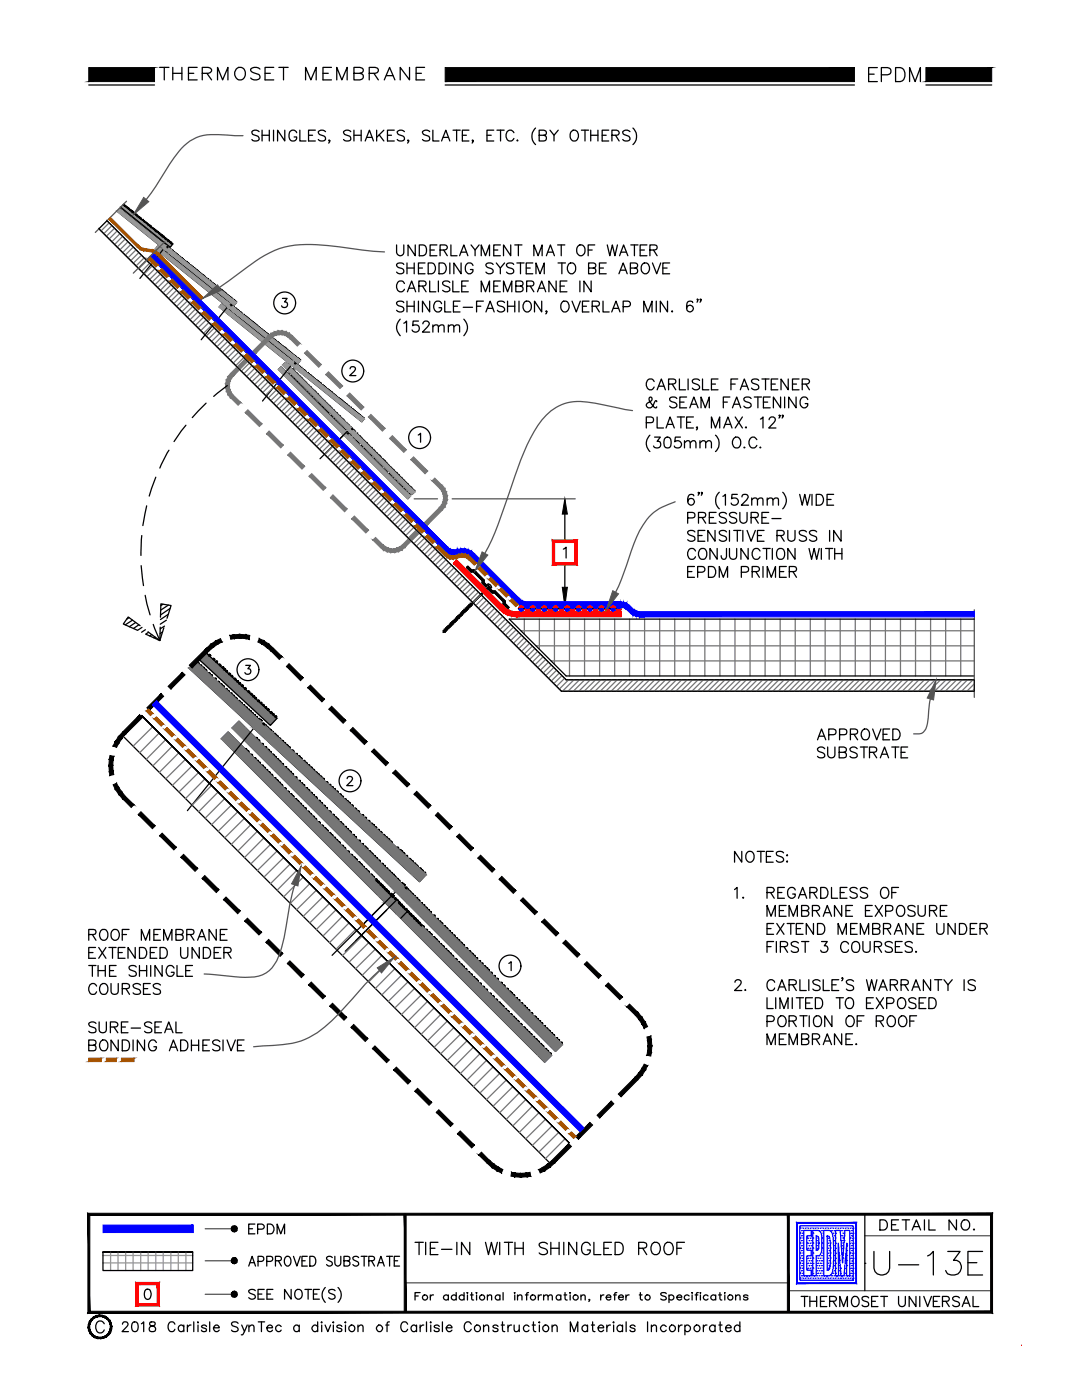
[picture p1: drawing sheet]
<svg xmlns="http://www.w3.org/2000/svg" width="216mm" height="279mm" viewBox="0 0 216 279" stroke-linecap="round" stroke-linejoin="round" font-family="sans-serif">
<defs><g id="words">
<text font-size="8.8" x="173.2" y="255.8">U-13E</text>
<text font-size="6.2" x="172.2" y="17.6">EPDM</text>
<g font-size="5.7">
<text x="30.7" y="17.3">THERMOSET MEMBRANE</text>
<text x="81.5" y="251.5">TIE-IN WITH SHINGLED ROOF</text>
</g>
<text font-size="5.3" x="158.7" y="262.1">THERMOSET UNIVERSAL</text>
<g font-size="4.9">
<text x="48.3" y="247.3">EPDM</text>
<text x="174.3" y="246.6">DETAIL NO.</text>
</g>
</g></defs>
<!-- layer: DETAIL -->
<g fill="none" stroke="#000" stroke-width=".25">
<path d="M19.7 45.6l92.3 92.4h82.4M21.3 44l91.7 91.7h81.4M23.3 42.1l23.4 18.8 .5-.5-13.1-10.5M23.8 41.6l10.3 8.3-.4 .5M24.6 40.8l9.8 8-.4 .5-9.9-8M33.2 49l-5.3 6.6M45.4 76.9l-2.8 2.2M45.9 60.6l-5.8 7.2M46.9 61.5l13 10.5-.4 .5-28.5-22.8 .5-.6 15.4 12.4-.5 .6M58.7 72.2l-6.3 7.8M59.6 73.1l13.1 10.5-.5 .6-28.5-22.9 .5-.6 15.4 12.4-.4 .6M31.1 95.2l-1.3 3.8"/>
<path d="M33.7 89.9l-1.8 3.5M37.1 84.9l-2.4 3.2M41.1 80.5l-2.7 2.8M69.2 86.2l-5.3 5.4M70.1 87.2l11.8 11.8-.5 .6-25.8-25.9 .5-.5 14 14-.6 .5M70.1 85.3l-3.4 3.4M70.9 86.3l11.9 11.9-.6 .5-25.8-25.9 .6-.5 13.9 14-.5 .6M112.7 99.6v8.4M28.2 112.9l.4 4M28.3 106.9l-.2 4M29 118.8l.9 3.9M29.3 101l-.8 3.9"/>
<path d="M93.1 113.2l1 1M93.2 113.1l1 1M93.2 113.1l1.1 1M93.3 113.1l1.1 1M94.1 113.8l.5-.1 2 2.1v.4M94.2 113.8l2.4 2.3M94.3 113.8l2.3 2.2M94.4 113.7l2.2 2.2M94.5 113.7l2.1 2.2M94.7 114.4l-.2-.3-.5 .1-.9-.9 .9 .9-.9-.9 .3-.3 3.8 3.9-.2 .2M96.2 116.4l.8 .7M96.2 116.2l.8 .8"/>
<path d="M96.2 116.3l.8 .7M96.2 115.9v.5l.8 .7M96.2 116l.9 .9M96.2 116.1l.9 .9M97.3 116.6l.7 .7M97.4 116.6a.66 .66 0 0 1 .7 .6M97.5 116.5l-.2 .1M97.5 117l-9.1 9.2 9.2-9-9.1 9M97.5 117.6l.7 .7h.5l1.7 1.8M97.5 117.6l.7 .7M97.5 117.6l.2-.2 .6 .6 .5-.1 2 2.1M97.5 116.9l.1 .3 .2-.1"/>
<path d="M97.5 117.5l.8 .8M97.6 117.5l.8 .8M97.6 117.5l.9 .8M97.7 117.4l.9 .9M98.1 117.2v.1M98.4 118l2.4 2.4M98.4 118l2.4 2.3M98.5 118l2.3 2.3M98.6 118l2.2 2.2M98.7 118l2.1 2M100.2 119.8l.2 .3v.5l.9 .9M100.4 119.6l.4 .4"/>
<path d="M100.8 120v.4M112.7 112.5v8.5M25.8 123.3l-.6 .3M26.4 123.8l-1.4 .9M27.1 124.2l-1.3 .9M27.7 124.7l-1.1 .7M28 124.9l-2.4-1.8-1 1.4 2.8 1.3M28.3 125.2l-.9 .6M29 125.7l-.7 .5M29.2 126.6l2.7 1.2M29.6 126.2l-.5 .4M30.3 126.6l-.4 .3"/>
<path d="M30.6 124.6l1.3 3.2M30.9 127.1l-.2 .2M31.6 127.6l-.1 .1M32 125.2l-.1 2.6-2.4-1.7M32 123.2l.1-2.7 2 .3-.8 2.6M32.1 127.3l-.2 .1M32.4 126.1l-.5 .4M32.5 120.6l-.4 .2M32.7 125.3l-.8 2.5M32.8 125l-.8 .5M33.2 123.8l-1.2 .8M33.5 122.6l-1.5 1"/>
<path d="M33.6 120.8l-1.5 1M33.9 121.4l-1.8 1.3M37.6 133.3l46.1 42.7 1.3-1.4-30.7-28.5M39.1 132.1l15.2 14-1.3 1.4M41.1 130.3l14.2 13.1-1.4 1.4-14.2-13.2M88.6 125.9h.1M88.7 125.5l.4 .4M88.7 126.1h.1M88.9 125.3l.4 .4M89.2 125.1l.1 .6-.6-.2 .1 .7-.4-.4M89.2 125.1l.3 .4M89.4 124.8l.4 .4"/>
<path d="M89.4 124.8l.1 .7M89.5 125.5l-.6-.2 .2 .6-.7-.1 .1 .2M89.7 124.6l.1 .6-.6-.1M89.7 124.6l.4 .4M89.7 124.6l.6 .1M89.9 124.3l.2 .7-.7-.2M89.9 124.3l.4 .4M89.9 124.3l.6 .2M90.1 124.1l.4 .4M90.4 123.9l.4 .3M90.6 123.6l.4 .4M90.8 124.2l-.7-.1 .2 .6"/>
<path d="M90.9 123.3l.4 .4M91 124l-.6-.1 .1 .6M91.1 123.1l.4 .4M91.1 123.1l.2 .6M91.2 123.2h.1M91.3 123.7l-.7-.1 .2 .6M91.4 122.8l.4 .5M91.4 123.3h.1M91.5 123.5l-.6-.2 .1 .7M91.6 122.6l.4 .4M91.9 122.4l.1 .6-.6-.2 .1 .7M91.9 122.4l.4 .4"/>
<path d="M92.1 122.1l.2 .7M92.1 122.1l.4 .4M92.3 122.8l-.7-.2 .2 .7-.7-.2M92.3 121.9l.2 .6-.6-.1M92.3 121.9l.7 .1M92.3 121.9l.5 .3M92.6 121.6l.2 .6-.7-.1M92.6 121.6l.6 .2M92.6 121.6l.4 .4M92.9 121.4l.3 .4M93.1 121.1l.4 .4M93.4 120.9l.3 .4"/>
<path d="M93.5 121.5l-.6-.1 .1 .6M93.6 120.6l.4 .4M93.7 121.3l-.6-.2 .1 .7M94 121l-.6-.1 .1 .6M94 121l-.2-.6 .4 .4-.6-.2 .1 .7M94 120.6h.1M100.4 120.6l.9 .9M100.4 120.2l1.1 1.1M100.4 120.3l1 1M100.4 120.4l1 1M100.4 120.5l1 .9M100.8 120.4l.8 .8-.3 .3"/>
<path d="M194.4 123.6h-92.8l11.4 11.3h81.4M24.8 147.2l84.8 84.8M52 143.6l-14.6 18.2M78.4 178.5l-12.1 12.2M79.2 179.5l-8.2 8.2M80.5 176.4l-8.4 8.5M82.6 178.9l29.6 29.6-1.4 1.3-64.5-64.5 1.4-1.4 34.9 35-1.3 1.3M77.1 181.6l-8.2 8.3M80.4 181l29.6 29.6-1.3 1.4-64.5-64.6 1.3-1.3 34.9 34.9-1.3 1.4M81.3 181.9l-1.3 1.3"/>
<circle cx="56.8" cy="60.5" r="2.18"/>
<circle cx="70.4" cy="74" r="2.18"/>
<circle cx="83.7" cy="87.3" r="2.18"/>
<circle cx="49.5" cy="133.7" r="2.18"/>
<circle cx="69.8" cy="155.8" r="2.18"/>
<circle cx="101.8" cy="192.8" r="2.18"/>
</g>
<!-- layer: INSULATION2 -->
<g fill="none" stroke="#767676" stroke-width=".25">
<path d="M103.9 125.9h90.5M104.6 123.6v3M106.9 128.9h87.5M107.6 123.6v6M110 131.9h84.4M110.6 123.6v8.9M113.6 123.6v11.3M116.6 123.6v11.3M119.6 123.6v11.3M122.7 123.6v11.3M125.6 123.6v11.3M128.6 123.6v11.3"/>
<path d="M131.6 123.6v11.3M134.6 123.6v11.3M137.6 123.6v11.3M140.6 123.6v11.3M143.7 123.6v11.3M146.7 123.6v11.3M149.7 123.6v11.3M152.7 123.6v11.3M155.7 123.6v11.3M158.7 123.6v11.3M161.7 123.6v11.3M164.6 123.6v11.3"/>
<path d="M167.7 123.6v11.3M170.7 123.6v11.3M173.7 123.6v11.3M176.7 123.6v11.3M179.7 123.6v11.3M182.7 123.6v11.3M185.7 123.6v11.3M188.7 123.6v11.3M191.7 123.6v11.3"/>
</g>
<!-- layer: NOTES -->
<path d="M25.2 40.2l-6.2 6.2M32.9 48.2l-6.3 6.3M82.6 99.6h4.7M90.2 99.6h24.6M194.4 121.7v17.5" fill="none" stroke="#545454" stroke-width=".25"/>
<!-- layer: DETAIL -->
<g fill="#000" stroke="#000" stroke-width=".2">
<path d="M24.2 41.9h.1zM24.2 41.8l.1 .1zM24.4 42v.1zM24.6 42.2l.1 .1zM24.7 42.1v.2zM24.7 40.9l.1 .1zM24.9 42.4v.1zM24.9 41l.1 .1zM25.1 42.6l.1 .1zM25.3 41.4l.1 .1zM25.7 43.1l.1 .1zM25.8 43v.2z"/>
<path d="M26.2 42.1l.1 .1zM26.2 43.5l.1-.1zM26.3 42.1v.1zM26.3 43.6l.1 .1zM26.4 43.5v.2zM26.5 42.2v.2zM26.6 43.8l.1 .1zM26.7 42.5l.1 .1zM26.9 42.7h.1zM27 44.1l.1 .1zM27.4 43v.1zM27.5 43.2l.1 .1z"/>
<path d="M27.8 43.4l.1 .1zM28.1 45l.1 .1zM28.2 43.7l.1 .1zM28.4 45.2l.1 .1zM28.7 44v.1zM28.7 45.5l.1 .1zM28.8 45.5v.1zM29 45.7l.1 .1zM29.1 44.4v.1zM29.2 44.5l.1 .1zM29.5 44.8l.1 .1zM29.6 44.7v.2z"/>
<path d="M29.8 46.4l.1 .1zM29.9 45.1l.1 .1zM29.9 45l.1 .2zM30 46.5l.1 .1zM30.2 45.3v.1zM30.2 46.7l.1 .1zM30.3 45.4l.1 .1zM30.5 45.6l.1 .1zM30.6 47l.1 .1zM30.7 47.1l.1 .1zM30.8 45.8l.1 .1zM30.9 45.7v.2z"/>
<path d="M31 47.3v.1zM31 46h.1zM31.3 47.6l.1 .1zM31.5 46.3l.1 .1zM31.5 47.7l.1 .1zM31.7 47.8v.1zM31.9 48.1l.1 .1zM32.4 48.3l-.1 .1zM32.4 47v.1zM32.6 48.6l.1 .1zM32.7 47.2l-.1 .1zM32.8 47.4l.1 .1z"/>
<path d="M32.9 47.4v.1zM33 47.6l.1 .1zM33.1 47.5v.2zM33.2 50.5l.1-.1zM33.3 49.2l.1 .1zM33.4 49.2v.1zM33.4 47.9l.1 .1zM33.5 49.3l.1 .1zM33.5 47.9v.1zM33.7 48.1l.1-.1zM33.8 50.9v.1zM33.8 49.6v-.1z"/>
<path d="M33.9 49.6l.1 .1zM34 48.2l-.1 .1zM34 51.1l.1 .1zM34.3 50l.1 .1zM34.3 49.9l.1 .2zM34.6 51.6l.1 .1zM34.8 50.4h.1zM35 50.5l.1 .1zM35.1 52l.1 .1zM35.3 52.1l.1 .1zM35.2 52.1l.1 .1zM35.6 51l.1 .1z"/>
<path d="M35.7 52.5l.1 .1zM35.7 52.4l.1 .2zM36 52.7v.1zM36.5 53v.1zM36.9 53.5h.1zM36.9 52.1l.1 .1zM37.3 52.3l-.1 .1zM37.4 52.4v.1zM37.6 52.6v.1zM37.6 54l.1 .1zM37.7 52.6l-.1 .1zM37.7 54.1l.1 .1z"/>
<path d="M38 52.9l.1 .1zM39 55.1v.1zM39.6 54.2v.1zM39.7 55.7l.1 .1zM39.8 54.4l.1 .1zM39.9 54.4v.1zM40.1 54.6l.1 .1zM40.4 54.8v.1zM40.4 54.9l.1 .1zM40.7 56.5l.1 .1zM40.8 56.5v.1zM40.8 55.2l.1 .1z"/>
<path d="M41.2 55.5l.1 .1zM41.4 55.7h.1zM41.6 57.3h.1zM41.7 56h.1zM41.8 56h.1zM42 57.5l.1 .1zM42.3 56.4v.1zM42.6 58v.1zM42.6 58.1l.1 .1zM42.7 58v.2zM42.9 58.3l.1 .1zM42.9 56.9l.1 .1z"/>
<path d="M43 58.2v.2zM43.2 58.5v-.1zM43.7 58.9l.1 .1zM43.7 59h.1zM43.8 57.6l.1 .1zM44.1 59.2l.1 .1zM44.1 57.9l.1 .1zM44.2 59.3l.1 .1zM44.3 59.4v-.1zM44.6 59.6l.1 .1zM44.7 59.6v.1zM45.1 58.7h.1z"/>
<path d="M45.4 58.9v.1zM45.9 59.3l.1 .1zM46 59.3v.1zM46.2 59.5v.1zM46.4 59.7l.1 .1zM45 60l.1 .1zM45.2 60.1l.1 .1zM45.9 62.1l.1 .1zM46.1 60.8l.1 .1zM46.5 61.2h.1zM46.7 61.3l.1 .1zM46.8 60.1h.1z"/>
<path d="M47.2 63.1l.1 .1zM47.3 63.2l.1 .1zM47.4 61.9l.1 .1zM47.6 62.1l.1 .1zM47.7 63.5l.1 .1zM47.7 62v.2zM47.8 63.5v.1zM47.9 63.7l.1 .1zM48 63.7v.1zM48.2 62.4l-.1 .1zM48.2 62.6h.1zM48.3 64l.1 .1z"/>
<path d="M48.5 62.8l.1 .1zM48.6 64.2l.1 .1zM48.9 64.5h.1zM49.1 63.2v.1zM49.2 64.7l.1 .1zM49.5 63.5l.1 .2zM49.5 65l.1-.1zM49.8 63.8v.1zM50 64h.1zM50.7 65.9l.1 .1zM50.8 64.6l.1 .1zM50.9 66.1l.1 .1z"/>
<path d="M50.9 66l.1 .2zM51 66.1v.1zM51.6 66.7h.1zM51.7 66.6v.1zM52.1 65.6l.1 .1zM52.2 67.1l.1 .1zM52.5 66l.1 .1zM52.8 66.2v.1zM52.9 67.7l.1 .1zM53 66.4l.1 .1zM53.1 66.4v.1zM53.3 68l.1 .1z"/>
<path d="M53.3 67.9l.1 .2zM53.4 66.7l.1 .1zM53.5 68.1l.1 .1zM53.7 68.3v.1zM53.7 66.9v.1zM53.9 68.4v.2zM53.9 67.1v.1zM54.7 69.1l.1 .1zM54.7 67.8h.1zM54.8 67.7v.1zM55 69.4l.1 .1zM55 69.3l.1 .2z"/>
<path d="M55.2 69.5l.1 .1zM55.6 68.4v.1zM55.6 69.9l.1 .1zM55.9 70.1l.1 .1zM56.1 70.2v.1zM56.3 70.4l.1 .1zM56.5 69.2l.1 .1zM56.5 70.6l.1 .1zM56.5 70.6h.1zM56.6 69.2v.1zM56.7 70.8l.1 .1zM56.7 69.4l.1-.1z"/>
<path d="M57 69.6v-.1zM57 71l.1 .1zM57.2 71.1l.1 .1zM57.7 71.5l.1 .1zM57.7 70.2l.1 .1zM57.8 71.5v.1zM57.8 71.7h.1zM57.9 71.6v.1zM57.9 70.3l.1 .1zM58 70.4l.1 .1zM58.3 73.6v.1zM58.3 73.7l.1-.1z"/>
<path d="M58.3 70.7l.1 .1zM58.6 75.7v-.1zM58.7 74.1l.1 .1zM58.8 74.1v.1zM58.9 72.5l.1 .1zM59.1 72.6l.1 .1zM59.1 71.3l.1 .1zM59.2 72.7v.1zM59.2 71.2v.2zM59.2 74.6l.1 .1zM59.3 72.7l-.1 .1zM59.3 74.7l.1-.1z"/>
<path d="M59.3 71.5l.1 .1zM59.5 76.6v.1zM59.5 71.6l.1 .1zM59.7 71.6l-.1 .1zM59.7 75v.1zM59.8 75.2l.1-.1zM60 73.3v.1zM60 75.3v.1zM60.1 75.5l.1 .1zM60.3 77.4v.1zM60.6 73.9h.1zM60.6 76l.1 .1z"/>
<path d="M60.6 73.8l.1 .1zM60.8 76.2l.1-.1zM60.8 74.1l.1 .1zM61.4 74.5v-.1zM61.4 78.5l.1 .1zM61.5 76.9l.1-.1zM61.6 78.7l.1 .1zM61.6 74.7h.1zM61.7 74.6v.1zM62 77.4l.1 .1zM62.1 77.4v.1zM62.5 75.4l.1 .1z"/>
<path d="M62.6 79.7l.1 .1zM62.6 78l.1 .1zM62.6 75.5l.1 .1zM62.7 78.1l.1-.1zM62.7 75.5v.1zM62.9 79.9v.1zM63.9 76.6l.1-.1zM64.4 79.8l.1 .1zM64.5 79.7v.2zM65.1 77.5l.1 .1zM65.4 77.7l.1 .1zM65.6 77.9l.1 .1z"/>
<path d="M65.8 78v.1zM66 78.2l.1 .1zM66.1 78.3h.1zM66.4 78.5l.1 .1zM66.7 78.8l.1 .1zM67.3 79.2l.1 .1zM67.8 79.6v.1zM63.3 80.4v.1zM63.7 80.8l.1 .1zM64.4 81.5v-.1zM64.7 81.8v.1zM64.8 80.2l.1-.1z"/>
<path d="M65.1 82.2l.1 .1zM65.5 82.4l-.1 .1zM65.7 81.1l.1 .1zM65.8 81.2h.1zM66.1 83.2v.1zM66.5 83.6h.1zM66.6 83.7l.1 .1zM67 84.1l.1 .1zM67.1 82.5h.1zM68 84.9l-.1 .1zM68 83.4l.1 .1zM68.1 83.4v.1z"/>
<path d="M68.4 80.1l.1 .1zM68.5 83.8l.1 .1zM68.6 85.5l-.1 .1zM68.6 80.2v.1zM68.8 80.4v.1zM68.8 85.9v.1zM68.8 84.2l.1 .1zM68.9 84.2v.1zM69 80.6l.1 .1zM69 84.4l.1 .1zM69.1 80.6v.1zM69.2 80.8l.1 .1z"/>
<path d="M69.5 84.9h.1zM69.5 81l.1 .1zM69.7 81.2l.1 .1zM70 87.1l.1 .1zM70.4 81.7l.1 .1zM70.5 81.7v.1zM70.6 86l.1-.1zM70.6 81.9l.1 .1zM70.7 81.9v.1zM70.9 88l.1 .1zM71 82.2l.1 .1zM71.1 82.2v.1z"/>
<path d="M71.1 86.5l.1-.1zM71.2 88.3l.1-.1zM71.2 86.6l.1 .1zM71.2 82.4l.1 .1zM71.3 86.6v.1zM71.3 82.4v.1zM71.4 86.8l.1 .1zM71.5 86.8v.1zM71.6 88.7v.1zM72.1 83.1l.1 .1zM72.1 89.2l.1-.1zM72.2 87.5v.1z"/>
<path d="M72.5 83.5l.1 .1zM72.7 88.1l.1 .1zM72.8 88v.2zM72.8 89.9l.1 .1zM73 90.2l.1-.1zM73.3 88.7l.1 .1zM73.4 88.6v.2zM73.4 90.5l.1 .1zM73.7 90.8l.1 .1zM74 89.4l.1 .1zM74.1 89.5l.1-.1zM74.8 90.2h.1z"/>
<path d="M74.9 90.1v.1zM75.2 92.3l.1 .1zM75.3 90.7h.1zM75.4 90.6v.1zM75.8 91.2l.1 .1zM76.3 91.6v.1zM76.6 93.5l-.1 .1zM76.8 93.7l-.1 .1zM76.7 92.1l.1-.1zM76.8 92.1v.1zM76.8 92.2l.1-.1zM76.9 94.1h.1z"/>
<path d="M77.1 92.4v.1zM77.1 94.3h.1zM78.3 93.7l.1 .1zM78.3 95.4l.1 .1zM78.4 93.6v.2zM78.5 93.9l.1 .1zM78.6 94l.1 .1zM78.7 94v.1zM79.1 96l-.1 .1zM79 94.4l.1 .1zM79.1 94.5l.1-.1zM79.4 94.8l.1 .1z"/>
<path d="M79.5 94.9l.1-.1zM79.6 95l.1 .1zM79.7 95v.1zM79.9 96.9v.1zM80.1 95.4h.1zM80.2 97.4l.1-.1zM80.6 97.7l.1 .1zM80.6 96l.1-.1zM80.8 97.8v.1zM81.3 96.6v.1zM81.5 98.6l.1 .1zM82.1 97.4v.1z"/>
<path d="M82.6 97.9v.1zM82.6 98l.1-.1zM112.2 117.2h1l-.5 3.8zM112.7 99.6l.5 3h-1zM39.3 132.3l.2-.1v.2zM39.8 132.7h.2v.2zM40.3 133.2l.2-.1v.2zM40.8 133.6l.2-.1v.3zM41.5 134.3l.2-.1v.3zM41.5 130.7l.3-.1v.3zM42 134.7l.1-.1v.3zM42.4 131.5l.2-.1v.2z"/>
<path d="M42.7 135.4l.2-.1v.3zM43 132l.2-.1v.2zM43.4 136h.2v.2zM43.7 132.6l.1-.1 .1 .3zM44 136.6l.1-.1v.2zM44.3 133.2l.1-.1v.2zM44.3 136.9l.2-.1v.3zM44.5 133.5l.2-.1v.2zM44.9 137.5l.2-.1v.2zM45 133.8h.1v.2zM45.4 137.9l.1-.1 .1 .2zM45.6 134.4l.1-.1v.3z"/>
<path d="M45.9 138.3h.2v.2zM46 134.9l.2-.1v.2zM46.4 138.8l.1-.1v.2zM46.7 135.4l.1-.1v.3zM46.8 139.2l.2-.1v.3zM47.2 135.9l.1-.1v.2zM47.5 139.9l.2-.1v.2zM47.6 136.3l.2-.1v.3zM48.1 136.7h.2v.2zM48.7 137.3l.2-.1v.3zM49.4 138l.2-.1v.2zM49.9 138.4l.2-.1v.3z"/>
<path d="M50.3 138.8h.2v.2zM50.8 139.2l.1-.1v.3zM51.4 139.8l.1-.1v.2zM47.9 140.2h.2v.2zM48.4 140.7h.2l.1 .2zM48.8 149.4h.2v.2zM48.9 141.2l.2-.1v.2zM49.3 149.9l.2-.1v.3zM49.4 141.6l.1-.1v.2zM49.8 141.9l.1-.1v.3zM50 150.6l.1-.1v.2zM50.1 142.3l.2-.1v.2z"/>
<path d="M50.6 142.7l.1-.1 .1 .3zM50.6 151.2h.2v.2zM51 147.3l.2-.1v.2zM51 143h.2v.2zM51.2 151.8l.1-.1v.2zM51.4 147.7l.2-.1v.3zM51.5 152.1h.2v.2zM51.9 140.2h.1v.2zM52.1 152.7h.2v.2zM52.2 148.4h.1v.2zM52.3 140.7l.2-.1v.2zM52.4 144.4l.2-.1v.3z"/>
<path d="M52.5 153.1h.2v.2zM52.8 144.8l.2-.1v.2zM52.8 149.1l.2-.1v.3zM52.8 141.1l.2-.1v.3zM53.1 153.7l.1-.1v.2zM53.2 145.1h.2v.2zM53.3 141.5h.1v.2zM53.3 149.6l.2-.1v.3zM53.5 154.1l.2-.1v.2zM53.7 150l.2-.1v.2zM53.7 145.6l.2-.1v.2zM53.9 142.1l.1-.1v.3z"/>
<path d="M53.9 154.5h.2v.2zM54.2 146l.1-.1v.3zM54.3 150.6l.2-.1v.2zM54.3 142.4h.2v.2zM54.7 155.2h.1v.2zM54.7 146.5l.1-.1v.2zM54.7 151l.2-.1v.3zM54.8 142.9h.2v.2zM55.1 155.7l.2-.1v.3zM55.1 146.8h.2v.2zM55.2 151.5l.2-.1v.3zM55.5 156.1h.2v.2z"/>
<path d="M55.6 147.3h.2v.2zM55.6 151.9l.2-.1v.3zM56 156.6l.1-.1v.2zM56.1 152.4l.2-.1v.3zM56.1 147.8l.2-.1v.3zM56.6 148.2h.1v.2zM56.7 157.3l.2-.1v.2zM56.8 153.1l.2-.1v.2zM57 148.7l.2-.1v.2zM57.2 153.5l.2-.1v.3zM57.4 158l.1-.1v.2zM57.5 149.1l.2-.1v.3z"/>
<path d="M57.7 154l.2-.1v.2zM57.8 158.4h.2v.2zM58.1 154.4l.2-.1v.3zM58.3 158.8h.1v.2zM58.2 149.8l.2-.1v.2zM58.8 159.4h.2v.2zM58.9 155.1h.1v.2zM58.9 150.4h.2v.2zM59.2 159.8h.2v.2zM59.5 150.9l.1-.1v.2zM59.5 155.8l.2-.1v.2zM59.8 151.2h.2v.2z"/>
<path d="M60 156.3l.2-.1v.2zM60.4 156.7l.2-.1v.2zM60.5 151.8h.1v.2zM60.9 152.2l.2-.1v.3zM61 157.3l.1-.1v.2zM61.4 157.7l.2-.1v.2zM61.4 152.7l.2-.1v.3zM61.9 153.1h.1v.2zM61.9 158.2l.2-.1v.3zM62.4 158.6h.1v.2zM62.3 153.6l.2-.1v.2zM62.8 159.1l.2-.1v.2z"/>
<path d="M62.9 154.1l.2-.1v.3zM63.3 154.5l.2-.1v.3zM63.5 159.8l.2-.1v.3zM63.8 154.9l.2-.1v.3zM64.3 155.4l.2-.1v.3zM65 156h.2v.2zM65.6 156.6l.2-.1v.3zM66.1 157h.2v.2zM66.5 157.5l.2-.1v.2zM67.1 157.9l.1-.1v.3zM67.7 158.5l.1-.1v.3zM68.2 158.9h.1v.2z"/>
<path d="M68.7 159.5l.2-.1v.3zM69.2 159.9l.1-.1 .1 .2zM59.7 160.3h.2v.2zM60.2 160.8l.1-.1v.2zM60.7 161.2h.1v.2zM61.4 162l.1-.1v.2zM61.8 162.4l.1-.1v.2zM62.3 162.9l.2-.1v.3zM62.8 163.4l.1-.1v.2zM63.5 164.1l.1-.1v.2zM63.9 160.2l.2-.1v.3zM64.1 164.7h.2v.2z"/>
<path d="M64.5 160.8l.2-.1v.2zM64.7 165.3l.1-.1v.2zM65 161.2l.1-.1v.3zM65 165.6h.2v.2zM65.6 166.2l.2-.1v.3zM65.6 161.9l.2-.1v.3zM66.1 166.7l.1-.1v.2zM66.3 162.6l.2-.1v.3zM66.6 167.1h.1v.2zM66.8 163.1l.2-.1v.3zM67 167.6l.2-.1v.3zM67.2 163.5l.2-.1v.2z"/>
<path d="M67.5 168h.1v.2zM67.8 164.1l.2-.1v.2zM68.1 168.7h.2v.2zM68.2 164.5l.2-.1v.3zM68.6 169.2l.2-.1v.3zM68.7 165l.2-.1v.2zM69.1 165.4l.2-.1v.3zM69.3 169.9l.1-.1v.2zM69.5 160.2l.2-.1v.2zM69.6 165.9l.2-.1v.3zM70 170.5h.1v.2zM70 160.7l.2-.1v.3z"/>
<path d="M70.3 166.6l.2-.1v.2zM70.5 171.1l.1-.1v.2zM70.8 167l.1-.1v.3zM70.8 161.4l.1-.1v.2zM70.8 171.4h.2v.2zM71.3 161.9l.2-.1v.2zM71.4 172h.2v.2zM71.5 167.7h.1v.2zM71.9 172.5l.1-.1v.2zM72.2 168.4l.1-.1v.3zM72.2 162.7l.1-.1v.2zM72.4 173l.1-.1v.2z"/>
<path d="M72.6 168.9h.2v.2zM72.7 163.2l.2-.1v.3zM72.8 173.4l.2-.1v.3zM73 169.3l.2-.1v.2zM73.3 173.8h.1v.2zM73.4 163.8l.2-.1v.3zM73.6 169.9l.2-.1v.2zM73.9 174.5l.2-.1v.3zM74 164.4l.1-.1v.2zM74 170.3l.2-.1v.3zM74.3 164.6h.2v.2zM74.4 174.9h.1v.2z"/>
<path d="M74.5 170.8l.2-.1v.3zM74.7 165h.2v.2zM74.8 175.4h.2v.2zM74.9 171.2l.2-.1v.3zM74.9 175.6l.2-.1v.3zM75.3 175.9l.2-.1v.3zM75.3 165.6l.2-.1v.2zM75.3 176l.2-.1v.2zM75.5 171.7l.1-.1v.3zM75.7 176.3l.2-.1v.3zM75.8 166l.2-.1v.3zM75.8 176.5l.2-.1v.2z"/>
<path d="M76.1 176.6h.2v.2zM76.1 172.4l.2-.1v.2zM76.2 176.9l.2-.1v.3zM76.4 166.6l.2-.1v.2zM76.4 177l.2-.1v.3zM76.5 172.7h.2v.2zM76.6 177.3h.2v.2zM76.9 177.5l.2-.1v.3zM76.9 167.1l.2-.1v.2zM77 173.3l.1-.1v.2zM77 177.7l.1-.1v.2zM77.2 177.8h.2v.2z"/>
<path d="M77.4 167.5l.1-.1v.2zM77.4 178h.1v.2zM77.4 173.7l.2-.1v.3zM77.8 178.5l.1-.1v.2zM77.8 167.9l.2-.1v.3zM77.9 174.1h.1v.2zM78.2 178.8h.1v.2zM78.2 174.5l.2-.1v.3zM78.6 174.9l.2-.1v.2zM78.7 179.2h.1v.2zM79 179.6h.2v.2zM79.1 175.3l.1-.1v.3z"/>
<path d="M79.2 169.1h.1v.2zM79.4 175.7l.2-.1v.2zM79.4 180l.2-.1v.3zM79.6 169.6l.2-.1v.2zM79.9 169.9l.2-.1v.2zM80.4 170.3l.1-.1v.2zM80.8 177.1l.2-.1v.2zM81 170.8l.1-.1v.3zM81.2 177.4h.2v.2zM81.6 177.9l.2-.1v.2zM81.6 171.4l.2-.1v.3zM82.1 178.3h.1v.2z"/>
<path d="M82.1 171.8l.1-.1v.3zM82.5 178.8l.1-.1v.2zM82.6 172.3l.1-.1 .1 .3zM83 179.2h.2v.2zM83 172.7l.2-.1v.3zM83.4 179.6h.1v.2zM83.6 173.3l.2-.1v.2zM84 173.6h.2v.2zM84.6 174.1h.1v.2zM79.5 180.2l.2-.1v.2zM79.9 180.5l.1-.1v.2zM79.9 180.5h.1v.2z"/>
<path d="M80.3 180.9h.1v.2zM80.3 180.9l.2-.1v.3zM80.7 181.4l.2-.1v.2zM80.8 181.4l.2-.1v.3zM81.1 181.8l.2-.1v.3zM81.2 181.8l.2-.1v.3zM81.6 182.3l.2-.1v.2zM81.7 182.3h.2v.2zM82 182.7l.1-.1v.2zM82.2 182.8l.2-.1v.3zM82.5 183.2l.1-.1v.2zM82.6 183.2h.2v.2z"/>
<path d="M82.9 183.6l.2-.1v.3zM83.1 183.7l.1-.1v.2zM83.4 184.1l.1-.1v.2zM83.5 184.1h.2v.2zM83.8 184.5l.2-.1v.2zM83.9 180.2l.1-.1v.2zM84.3 184.8h.1v.2zM84.4 180.6h.2v.2zM84.8 181.1l.2-.1v.3zM84.9 185.5l.2-.1v.3zM85.2 181.5h.2v.2zM85.4 186h.2v.2z"/>
<path d="M85.7 182l.2-.1v.2zM85.8 186.4l.2-.1v.2zM86.4 187l.1-.1v.2zM86.4 182.7l.2-.1v.2zM86.8 187.4l.2-.1v.3zM87.1 183.3h.2v.2zM87.3 187.9l.2-.1v.3zM87.6 183.8h.1v.2zM87.7 188.3h.2v.2zM87.9 184.2h.2v.2zM88.2 188.8h.2v.2zM88.5 184.8l.2-.1v.3z"/>
<path d="M88.8 189.4l.2-.1v.3zM89 185.2h.1v.2zM89.2 189.8l.1-.1v.2zM89.5 185.7h.1v.2zM89.6 190.2l.2-.1v.3zM89.9 186.2l.2-.1v.2zM90.1 190.7l.2-.1v.3zM90.4 186.6h.1v.2zM90.8 191.4l.1-.1v.2zM90.9 187.2l.2-.1v.3zM91.3 187.6h.2v.2zM91.4 192l.1-.1v.2z"/>
<path d="M91.8 188.1l.2-.1v.2zM91.8 192.4l.2-.1v.3zM92.3 192.9l.1-.1v.2zM92.3 188.5h.1v.2zM92.8 193.4l.1-.1v.2zM92.9 189.2l.2-.1v.3zM93.4 193.9h.1v.2zM93.5 189.8l.2-.1v.3zM93.8 194.4l.2-.1v.3zM94 190.3l.2-.1v.2zM94.4 195l.1-.1v.2zM94.4 190.7l.2-.1v.3z"/>
<path d="M94.8 195.4l.2-.1v.3zM94.9 191.2l.2-.1v.2zM95.1 195.7l.2-.1v.3zM95.5 191.8l.2-.1v.2zM95.6 196.2h.2v.2zM96 192.2h.2v.2zM96.3 196.9l.2-.1v.3zM96.5 192.8l.2-.1v.3zM96.8 197.4h.2v.2zM97 193.2h.1v.2zM97.3 193.5l.1-.1v.3zM97.7 198.3l.1-.1v.2z"/>
<path d="M97.8 194.1l.2-.1v.3zM98.2 198.8l.2-.1v.3zM98.5 194.8l.2-.1v.2zM98.9 199.5l.1-.1v.2zM99 195.3l.2-.1v.2zM99.4 200h.2v.2zM99.8 196.1l.2-.1v.3zM100.3 196.6l.2-.1v.3zM101 197.3l.2-.1v.3zM101.6 197.9l.1-.1v.2zM101.9 198.1h.1v.2zM102.3 198.6l.2-.1v.2z"/>
<path d="M102.8 199.1h.2v.2zM103.3 199.6l.2-.1v.3zM99.7 200.3h.2v.2zM100.1 200.7l.2-.1v.3zM100.7 201.3l.2-.1v.3zM101.1 201.7h.2v.2zM101.7 202.3h.2v.2zM102.2 202.8h.2v.2zM102.7 203.3l.1-.1v.2zM103.1 203.7h.2v.2zM103.7 204.3l.2-.1v.3zM103.9 200.2l.2-.1v.2z"/>
<path d="M104.4 205l.2-.1v.3zM104.4 200.7l.2-.1v.3zM104.8 201.1l.2-.1v.3zM104.9 205.5l.1-.1v.2zM105.3 201.6l.2-.1v.2zM105.3 205.9h.2v.2zM105.7 206.3h.2v.2zM105.9 202.2l.2-.1v.2zM106.3 206.9l.2-.1v.2zM106.6 202.8h.1v.2zM106.8 207.4l.1-.1v.2zM107 203.3l.2-.1v.3z"/>
<path d="M107.2 207.8l.2-.1v.3zM107.5 203.7h.2v.2zM107.7 208.3l.2-.1v.3zM107.9 204.2l.1-.1v.2zM108.1 208.7l.2-.1v.3zM108.5 204.7h.1v.2zM108.7 209.3l.2-.1v.3zM108.9 205.2l.2-.1v.3zM109.1 209.7l.2-.1v.3zM109.4 205.6h.1v.2zM109.6 210.2l.1-.1v.2zM109.9 206.1h.1v.2z"/>
<path d="M110.3 206.6l.2-.1v.2zM110.9 207.1h.2v.2zM111.3 207.5h.1v.2zM111.8 208h.1v.2z"/>
<path d="M24 41.7h.1zM24 41.7h.1z"/>
<path d="M25.5 41.6h.1zM25.6 41.5l-.1 .1z"/>
<path d="M25.7 41.7h.1zM25.7 41.7h.1z"/>
<path d="M26 43.3h.1zM26 43.3h.1z"/>
<path d="M26 42h.1zM26 42h.1z"/>
<path d="M26.5 42.4l.1-.1zM26.5 42.4l.1-.1zM26.5 42.2v.2z"/>
<path d="M26.8 43.8l-.1 .1zM26.7 43.8v.1z"/>
<path d="M27.1 42.9l.1 .1zM27.1 42.9l.1-.1z"/>
<path d="M27.2 44.3h.2zM27.2 44.3h.2z"/>
<path d="M27.4 44.5l.1-.1zM27.4 44.5l.1-.1zM27.4 44.4v.1z"/>
<path d="M27.7 44.7l.1-.1zM27.7 44.6v.1zM27.7 44.6v.1z"/>
<path d="M27.9 43.5h.1zM27.9 43.5h.1z"/>
<path d="M28.5 43.9v.1zM28.5 43.8v.1z"/>
<path d="M30.4 46.9l.1-.1zM30.5 46.8l-.1 .1zM30.4 46.8v.1z"/>
<path d="M30.9 47.1l-.1 .1zM30.8 47.1v.1z"/>
<path d="M31.3 46.2h.1zM31.3 46.2h.1z"/>
<path d="M31.7 47.9h.1zM31.7 47.9h.1zM31.7 47.8v.1z"/>
<path d="M31.7 46.6h.1zM31.7 46.6h.1z"/>
<path d="M32 46.8h.1zM32 46.8h.1z"/>
<path d="M32.2 47h.2zM32.2 47h.2z"/>
<path d="M32.8 48.8h.1zM32.9 48.7l-.1 .1z"/>
<path d="M33.1 48.8l.2 .3zM33.1 48.9l.2 .2z"/>
<path d="M33.5 50.7h.1zM33.5 50.7h.1z"/>
<path d="M34.1 48.5h.1zM34.1 48.5l.1-.1z"/>
<path d="M34.1 49.9h.2zM34.1 49.9h.2zM34.1 49.8v.1z"/>
<path d="M34.3 48.6h.1zM34.3 48.6h.1z"/>
<path d="M34.9 51.8h.1zM34.9 51.7v.1z"/>
<path d="M35.4 50.9l.1-.1zM35.4 50.9l.1-.1zM35.4 50.7v.2z"/>
<path d="M35.9 51.3h.1zM35.9 51.3h.1z"/>
<path d="M36.2 51.5h.1zM36.2 51.5h.1z"/>
<path d="M36.8 53.4l.1-.1zM36.8 53.4l.1-.1zM36.8 53.2v.2z"/>
<path d="M37.1 53.7h.2zM37.1 53.7h.2z"/>
<path d="M37.9 54.1l-.1 .1zM37.8 54.1v.1z"/>
<path d="M38.2 53.2h.2zM38.2 53.2h.2z"/>
<path d="M38.5 53.3h.1zM38.5 53.3h.1z"/>
<path d="M38.7 54.9h.1zM38.7 54.9h.1z"/>
<path d="M38.7 53.6h.2zM38.8 53.5l-.1 .1z"/>
<path d="M39.2 54h.1zM39.2 54h.1z"/>
<path d="M39.8 55.7v.1zM39.8 55.7v.1z"/>
<path d="M40 56h.1zM40 56h.1z"/>
<path d="M40.1 56.1h.2zM40.1 56.1h.2z"/>
<path d="M40.4 56.3h.1zM40.5 56.2l-.1 .1z"/>
<path d="M40.6 54.9l-.1 .1zM40.5 54.9v.1z"/>
<path d="M40.7 55.1h.1zM40.7 55.1h.1z"/>
<path d="M41.2 56.9h.1zM41.3 56.8l-.1 .1z"/>
<path d="M41.7 57.3h.1zM41.7 57.2v.1z"/>
<path d="M42.6 56.6h.1zM42.6 56.6h.1z"/>
<path d="M43.4 58.7h.1zM43.4 58.6v.1z"/>
<path d="M44 57.8h.1zM44 57.8h.1zM44 57.7v.1z"/>
<path d="M44.2 58l.1-.1zM44.2 57.9v.1z"/>
<path d="M44.5 59.5h.1zM44.5 59.5h.1z"/>
<path d="M44.5 58.2h.1zM44.5 58.1v.1zM44.5 58.1v.1z"/>
<path d="M44.8 58.4h.1zM44.8 58.4h.1z"/>
<path d="M44.8 59.8h.2zM44.8 59.8h.2z"/>
<path d="M45 58.6h.1zM45 58.6h.1z"/>
<path d="M45.5 60.4h.1zM45.5 60.4h.1z"/>
<path d="M45.7 62l.2-.1zM45.8 61.9l-.1 .1zM45.7 61.8v.2z"/>
<path d="M45.8 60.5l.3 .1zM45.8 60.5l.3 .2z"/>
<path d="M46.2 62.3h.2zM46.2 62.3h.2z"/>
<path d="M46.5 62.6h.2zM46.6 62.5l-.1 .1z"/>
<path d="M46.7 59.9l.1 .1zM46.7 59.9l.1-.1z"/>
<path d="M46.9 61.5h.1zM47 61.4l-.1 .1z"/>
<path d="M47 60.3l.2-.1zM47.1 60.2l-.1 .1zM47 60.1v.2z"/>
<path d="M47.5 63.2l-.1 .1zM47.4 63.1v.2z"/>
<path d="M47.6 61.9l-.1 .1zM47.5 61.9v.1z"/>
<path d="M47.6 63.4h.1zM47.6 63.4h.1z"/>
<path d="M48 63.8h.1zM48.1 63.7l-.1 .1z"/>
<path d="M48.6 62.9l.1-.1zM48.6 62.8v.1z"/>
<path d="M48.7 64.3l.1-.1zM48.7 64.2v.1z"/>
<path d="M48.9 63.1h.1zM48.9 63.1h.1z"/>
<path d="M49.1 63.3h.1zM49.1 63.3h.1zM49.1 63.2v.1z"/>
<path d="M49.3 63.4h.1zM49.4 63.4h-.1z"/>
<path d="M49.7 65.1h.1zM49.8 65.1h-.1z"/>
<path d="M49.9 65.3h.1zM49.9 65.3h.1z"/>
<path d="M50.6 64.5h.1zM50.6 64.5h.1zM50.6 64.4v.1z"/>
<path d="M51 64.8h.1zM51 64.8h.1z"/>
<path d="M51.2 65h.1zM51.2 65h.1z"/>
<path d="M51.4 66.5h.2zM51.4 66.5h.2z"/>
<path d="M51.5 65.2h.1zM51.5 65.2h.1z"/>
<path d="M51.7 65.4h.2zM51.7 65.4h.2z"/>
<path d="M52 65.6h.1zM52 65.6h.1z"/>
<path d="M52.7 67.5l.1 .1zM52.8 67.5h-.1z"/>
<path d="M53.1 67.9h.2zM53.1 67.9h.2z"/>
<path d="M53.7 68.4h.2zM53.7 68.4h.2zM53.7 68.3v.1z"/>
<path d="M53.9 68.6l.2-.1zM53.9 68.6l.2-.1zM53.9 68.4v.2z"/>
<path d="M55.4 68.2l-.1 .1zM55.3 68.3h.1z"/>
<path d="M56.1 70.3h.1zM56.1 70.3h.1zM56.1 70.2v.1z"/>
<path d="M57.2 69.8h.1zM57.3 69.7l-.1 .1z"/>
<path d="M57.5 70h.1zM57.5 70h.1zM57.5 69.9v.1z"/>
<path d="M57.6 71.5l.1-.1zM57.6 71.5l.1-.1zM57.6 71.4v.1z"/>
<path d="M57.9 75h.2zM57.9 75h.2z"/>
<path d="M58.1 70.5l.1-.1zM58.1 70.4v.1z"/>
<path d="M58.3 72h.1zM58.3 72h.1z"/>
<path d="M58.6 72.1l.2 .2zM58.5 72.1l.3 .2z"/>
<path d="M58.5 73.9l.1 .1zM58.5 73.9l.1-.1z"/>
<path d="M58.7 71h.2zM58.7 71h.2z"/>
<path d="M59.1 74.5h.1zM59.1 74.5h.1z"/>
<path d="M59.2 76.3h.1zM59.2 76.2v.1z"/>
<path d="M59.4 71.6l.1-.1zM59.4 71.4v.2z"/>
<path d="M59.6 76.6l-.1 .1zM59.5 76.5v.2z"/>
<path d="M59.6 73.1h.1zM59.6 73.1h.1z"/>
<path d="M59.8 71.9h.1zM59.9 71.8l-.1 .1z"/>
<path d="M59.8 73.3h.2zM59.8 73.3h.2z"/>
<path d="M60.2 75.6l.1-.1zM60.2 75.5v.1z"/>
<path d="M60.3 77.5l.1-.1zM60.3 77.3v.2z"/>
<path d="M60.4 75.8h.1zM60.4 75.8h.1z"/>
<path d="M60.7 76.1l.1-.1zM60.7 75.9v.2z"/>
<path d="M61 77.9l-.1 .1zM60.9 77.9v.1z"/>
<path d="M61 76.4h.1zM61 76.4h.1z"/>
<path d="M61.2 76.6h.1zM61.2 76.6h.1z"/>
<path d="M61.2 78.3h.2zM61.3 78.3h-.1z"/>
<path d="M61.5 78.6l.1-.1zM61.5 78.5v.1z"/>
<path d="M61.7 78.8v-.1zM61.7 78.6v.2z"/>
<path d="M61.9 74.9h.1zM61.9 74.9h.1z"/>
<path d="M61.9 77.3h.2zM61.9 77.3h.2z"/>
<path d="M62 75h.2zM62 75h.2z"/>
<path d="M62.2 79.3h.1zM62.2 79.3h.1z"/>
<path d="M62.3 77.7h.2zM62.3 77.7h.2z"/>
<path d="M62.5 77.9h.1zM62.5 77.9h.1z"/>
<path d="M62.7 79.8l.1-.1zM62.7 79.7v.1z"/>
<path d="M62.9 78.3h.1zM62.9 78.3h.1z"/>
<path d="M63.3 78.7l.1 .1zM63.3 78.7l.1-.1z"/>
<path d="M63.3 76.1h.2zM63.3 76.1h.2z"/>
<path d="M63.5 78.9h.1zM63.5 78.9h.1z"/>
<path d="M63.7 76.4h.2zM63.7 76.4h.2z"/>
<path d="M64.2 79.6h.1zM64.2 79.6h.1z"/>
<path d="M64.2 76.8h.2zM64.2 76.8h.2z"/>
<path d="M64.5 77h.1zM64.5 77h.1zM64.5 76.9v.1z"/>
<path d="M64.7 77.2h.1zM64.7 77.2h.1zM64.7 77.1v.1z"/>
<path d="M66.9 79l.1-.1zM66.9 79l.1-.1zM66.9 78.9v.1z"/>
<path d="M68 79.9h.2zM68 79.9h.2z"/>
<path d="M62.9 80l.1-.1zM62.9 79.9v.1z"/>
<path d="M63 80.2h.2zM63 80.2h.2z"/>
<path d="M63.4 80.4l-.1 .1zM63.3 80.3v.2z"/>
<path d="M63.6 80.7h.1zM63.7 80.6l-.1 .1z"/>
<path d="M63.8 80.9l.1-.1zM63.8 80.8v.1z"/>
<path d="M64.2 81.3h.1zM64.2 81.3h.1z"/>
<path d="M64.8 81.8l-.1 .1zM64.7 81.7v.2z"/>
<path d="M65.3 82.2l-.1 .1zM65.2 82.2v.1z"/>
<path d="M65.4 80.8h.1zM65.4 80.8h.1z"/>
<path d="M65.6 81h.1zM65.6 81h.1z"/>
<path d="M65.9 81.1l-.1 .1zM65.8 81.1v.1z"/>
<path d="M65.9 83h.2zM65.9 83h.2z"/>
<path d="M66.1 81.4h.1zM66.1 81.4h.1z"/>
<path d="M66.2 83.2l-.1 .1zM66.1 83.1v.2z"/>
<path d="M66.5 81.9h.1zM66.5 81.9h.1z"/>
<path d="M66.7 83.8l.1-.1zM66.7 83.7v.1z"/>
<path d="M67 82.4h.1zM67 82.4h.1z"/>
<path d="M67.1 84.2l.1-.1zM67.1 84.1v.1z"/>
<path d="M67.2 84.4h.2zM67.3 84.3l-.1 .1z"/>
<path d="M67.7 83.1l.1 .1zM67.7 83.1l.1-.1z"/>
<path d="M67.9 83.3h.1zM67.9 83.3h.1z"/>
<path d="M68 85.2h.2zM68.1 85.1l-.1 .1z"/>
<path d="M68.2 80h.1zM68.2 80h.1zM68.2 79.9v.1z"/>
<path d="M68.4 83.8h.1zM68.4 83.8l.1-.1z"/>
<path d="M68.6 83.9v-.1zM68.6 83.8v.1z"/>
<path d="M68.9 85.9l-.1 .1zM68.8 85.8v.2z"/>
<path d="M69.1 86.1l.3 .2zM69.1 86.1l.3 .2z"/>
<path d="M69.1 84.5l.1-.1zM69.1 84.4v.1z"/>
<path d="M69.2 84.6h.2zM69.2 84.6h.2z"/>
<path d="M69.4 86.5h.1zM69.4 86.5h.1z"/>
<path d="M69.6 84.9h.1zM69.6 84.8v.1z"/>
<path d="M69.7 85.1h.1zM69.7 85.1h.1z"/>
<path d="M70 85.2l.2 .2zM69.9 85.2l.3 .2z"/>
<path d="M69.9 81.4l.1 .1zM70 81.3l-.1 .1z"/>
<path d="M70.1 87.2l.1-.1zM70.1 87.1v.1z"/>
<path d="M70.2 81.6h.2zM70.2 81.6h.2z"/>
<path d="M70.4 87.5h.1zM70.5 87.4l-.1 .1z"/>
<path d="M70.4 85.8h.1zM70.4 85.8h.1z"/>
<path d="M70.6 87.7h.2zM70.6 87.7h.2z"/>
<path d="M70.8 86.1h.1zM70.8 86.1h.1z"/>
<path d="M70.9 86.3h.1zM70.9 86.3h.1z"/>
<path d="M71 88.1l.1-.1zM71 88v.1z"/>
<path d="M71.3 88.5h.2zM71.3 88.5h.2z"/>
<path d="M71.5 82.6h.1zM71.5 82.6h.1z"/>
<path d="M71.6 88.8l.1-.1zM71.6 88.6v.2z"/>
<path d="M71.7 87.1h.1zM71.7 87.1h.1z"/>
<path d="M71.9 87.2h.1zM71.9 87.2h.1z"/>
<path d="M71.9 89h.1zM71.9 89h.1z"/>
<path d="M72.5 89.6h.1zM72.6 89.5l-.1 .1z"/>
<path d="M72.5 87.9h.1zM72.5 87.9h.1z"/>
<path d="M72.7 89.8h.1zM72.7 89.7v.1z"/>
<path d="M73 89.9l-.1 .1zM72.9 89.9v.1z"/>
<path d="M73.1 88.5l.1 .1zM73.1 88.5l.1-.1z"/>
<path d="M73.5 90.5v.1zM73.5 90.5v.1z"/>
<path d="M73.7 89.1h.1zM73.7 89.1h.1z"/>
<path d="M73.8 90.9l.1-.1zM73.8 90.8v.1z"/>
<path d="M74 91.1h.1zM74.1 91l-.1 .1z"/>
<path d="M74.3 89.7h.1zM74.3 89.7h.1z"/>
<path d="M74.5 91.6h.1zM74.5 91.6h.1z"/>
<path d="M74.5 89.9h.1zM74.5 89.9l.1-.1z"/>
<path d="M74.6 90h.2zM74.6 90h.2z"/>
<path d="M75.1 90.5h.1zM75.1 90.5h.1z"/>
<path d="M75.3 92.4l.1-.1zM75.3 92.3v.1z"/>
<path d="M75.5 90.9h.2zM75.5 90.9h.2z"/>
<path d="M75.7 91.1l.1 .1zM75.7 91.1l.1-.1z"/>
<path d="M75.9 91.3l.1-.1zM75.9 91.2v.1z"/>
<path d="M76.1 91.5h.2zM76.1 91.5h.2z"/>
<path d="M76.3 91.7l.1-.1zM76.3 91.6v.1z"/>
<path d="M76.6 91.9v.1zM76.6 91.9v-.1z"/>
<path d="M77 94.1h.1zM77 94v.1z"/>
<path d="M77.2 94.3h.1zM77.2 94.2v.1z"/>
<path d="M77.5 94.6h.1zM77.5 94.6h.1z"/>
<path d="M77.8 94.9h.1zM77.8 94.9h.1z"/>
<path d="M77.9 93.2h.1zM77.9 93.2h.1z"/>
<path d="M78 95.1h.1zM78 95.1h.1z"/>
<path d="M78.1 93.5h.1zM78.1 93.5h.1z"/>
<path d="M78.5 95.4l-.1 .1zM78.4 95.4v.1z"/>
<path d="M78.6 94l.1-.1zM78.6 93.8v.2z"/>
<path d="M78.8 96h.2zM78.9 95.9l-.1 .1z"/>
<path d="M79.3 94.6h.1zM79.3 94.6h.1z"/>
<path d="M79.4 96.5h.2zM79.4 96.5h.2z"/>
<path d="M79.9 97l.1-.1zM79.9 96.9v.1z"/>
<path d="M80.1 97.2h.1zM80.1 97.2h.1z"/>
<path d="M80.4 97.6h.2zM80.4 97.6h.2z"/>
<path d="M80.7 97.8v-.1zM80.7 97.6v.2z"/>
<path d="M80.8 97.9h.1zM80.8 97.8v.1z"/>
<path d="M81.3 96.7l.1-.1zM81.3 96.6v.1z"/>
<path d="M81.4 98.5h.1zM81.4 98.5h.1z"/>
<path d="M81.5 96.9h.1zM81.5 96.9h.1z"/>
<path d="M81.7 98.6l-.1 .1zM81.6 98.6v.1z"/>
<path d="M81.9 97.3h.1zM81.9 97.3h.1z"/>
<path d="M82.4 97.8h.2zM82.4 97.8h.2z"/>
<path d="M32.1 138.4l-2.3 3.4 2.9-2.8zM32.1 138.4l-2.3 3.4-.5-.5z"/>
<path d="M36.4 134.2l-2.3 3.3 2.8-2.8zM33.5 137l2.9-2.8-2.3 3.3z"/>
<path d="M39.1 132.1l.2 .1v-.1zM39.1 132.1l.2-.2v.2z"/>
<path d="M39.5 132.4l.2 .2 .1-.2zM39.5 132.4l.2-.1 .1 .1zM39.5 132.2v.2l.2-.1z"/>
<path d="M40 132.9l.2 .2 .1-.2zM40 132.9l.2-.2 .1 .2zM40 132.7v.2l.2-.2z"/>
<path d="M40.5 133.3l.2 .2v-.2zM40.5 133.3l.2-.1v.1zM40.5 133.1v.2l.2-.1z"/>
<path d="M41 133.8l.2 .2v-.2zM41 133.8l.2-.2v.2zM41 133.5v.3l.2-.2z"/>
<path d="M41 133.9l.2 .1v-.2zM41.1 133.7l.1 .1-.2 .1zM40.9 133.7l.1 .2 .1-.2z"/>
<path d="M41.1 130.2l.2 .2 .1-.2zM41.3 130l.1 .2h-.3zM41.1 129.9v.3l.2-.2z"/>
<path d="M41.2 129.4l-2.9 3.9 3.4-3.4zM37.8 132.7l3.4-3.3-2.9 3.9z"/>
<path d="M41.7 134.5l.2 .1v-.2zM41.8 134.3l.1 .1-.2 .1zM41.7 134.2v.3l.1-.2z"/>
<path d="M41.8 130.9l.2 .2 .1-.3zM42 130.7l.1 .1-.3 .1zM41.8 130.6v.3l.2-.2z"/>
<path d="M42.1 134.9l.2 .1 .1-.1zM42.3 134.7l.1 .2h-.3zM42.1 134.6v.3l.2-.2z"/>
<path d="M42.6 131.6l.2 .2 .1-.2zM42.6 131.6l.2-.2 .1 .2zM42.6 131.4v.2l.2-.2z"/>
<path d="M42.9 135.6l.2 .1v-.2zM43.1 135.4v.1l-.2 .1zM42.9 135.3v.3l.2-.2z"/>
<path d="M43.2 132.1l.1 .2 .1-.2zM43.2 132.1l.1-.2 .1 .2zM43.2 131.9v.2l.1-.2z"/>
<path d="M43.6 136.2l.1 .2 .1-.2zM43.6 136.2l.1-.2 .1 .2zM43.6 136v.2l.1-.2z"/>
<path d="M43.1 127.9l.9-.4 .3 .6zM43.1 127.9l.4 .6 .8-.4zM42.1 128.6l1-.7 .4 .6zM42.1 128.6l.5 .6 .9-.7zM41.2 129.4l.9-.8 .5 .6zM41.2 129.4l.5 .5 .9-.7z"/>
<path d="M43.9 132.8l.1 .2 .1-.2zM44 132.6l.1 .2h-.2zM43.8 132.5l.1 .3 .1-.2z"/>
<path d="M44.1 136.7l.2 .1v-.1zM44.3 136.5v.2h-.2zM44.1 136.5v.2l.2-.2z"/>
<path d="M44.4 133.3l.2 .2 .1-.2zM44.4 133.3l.2-.2 .1 .2zM44.4 133.1v.2l.2-.2z"/>
<path d="M44.5 137.1l.2 .1 .1-.1zM44.5 137.1l.2-.2 .1 .2zM44.5 136.8v.3l.2-.2z"/>
<path d="M44.7 133.6l.2 .2 .1-.2zM44.7 133.6l.2-.1 .1 .1zM44.7 133.4v.2l.2-.1z"/>
<path d="M45.1 137.6l.2 .2 .1-.2zM45.1 137.6l.2-.2 .1 .2zM45.1 137.4v.2l.2-.2z"/>
<path d="M45.1 134l.2 .2 .1-.2zM45.1 134l.2-.2 .1 .2zM45.1 133.8v.2l.2-.2z"/>
<path d="M45.6 138l.1 .2 .1-.2zM45.7 137.9l.1 .1h-.2zM45.5 137.8l.1 .2 .1-.1z"/>
<path d="M45.7 134.6l.2 .1 .1-.2zM45.7 134.6l.2-.2 .1 .1zM45.7 134.3v.3l.2-.2z"/>
<path d="M46.1 138.5l.1 .2 .1-.2zM46.1 138.5l.1-.2 .1 .2zM46.1 138.3v.2l.1-.2z"/>
<path d="M46.2 135l.2 .2 .1-.2zM46.4 134.8l.1 .2h-.3zM46.2 134.8v.2l.2-.2z"/>
<path d="M46.5 138.9l.2 .2 .1-.2zM46.7 138.8l.1 .1h-.3zM46.5 138.7v.2l.2-.1z"/>
<path d="M46.8 135.6l.2 .1 .1-.1zM46.8 135.6l.2-.2 .1 .2zM46.8 135.3v.3l.2-.2z"/>
<path d="M47 139.4l.2 .2 .1-.2zM47 139.4l.2-.2 .1 .2zM47 139.1v.3l.2-.2z"/>
<path d="M47.1 139.5l.2 .1v-.2zM47.1 139.3l.2 .1-.2 .1zM47 139.3l.1 .2v-.2z"/>
<path d="M47.3 136l.2 .2 .1-.2zM47.3 136l.2-.1 .1 .1zM47.3 135.8v.2l.2-.1z"/>
<path d="M47.8 136.5l.1 .1 .1-.2zM47.9 136.3l.1 .1-.2 .1zM47.8 136.2v.3l.1-.2z"/>
<path d="M48.3 136.9l.1 .2 .1-.2zM48.3 136.9l.1-.2 .1 .2zM48.3 136.7v.2l.1-.2z"/>
<path d="M48.9 137.5l.1 .1 .1-.2zM49 137.3l.1 .1-.2 .1zM48.9 137.2v.3l.1-.2z"/>
<path d="M49.6 138.1l.2 .2v-.2zM49.6 138.1l.2-.1v.1zM49.6 137.9v.2l.2-.1z"/>
<path d="M49.1 126.7l.7 .1-.1 .8zM49.1 126.7l-.1 .8 .7 .1zM47.9 126.6l1.2 .1-.1 .8zM47.9 126.6v.8l1.1 .1zM46.6 126.7l1.3-.1v.8zM46.6 126.7l.2 .8 1.1-.1zM45.9 126.8l.7-.1 .2 .8zM45.9 126.8l.1 .8 .8-.1z"/>
<path d="M50.1 138.6l.2 .1v-.2zM50.2 138.4l.1 .1-.2 .1zM50.1 138.3v.3l.1-.2z"/>
<path d="M50.5 139l.2 .1 .1-.1zM50.5 139l.2-.2 .1 .2zM50.5 138.8v.2l.2-.2z"/>
<path d="M50.9 139.4l.3 .2v-.2zM50.9 139.4l.2-.2 .1 .2zM50.9 139.1v.3l.2-.2z"/>
<path d="M53.7 128.6l.9 .8-.5 .5zM53.7 128.6l-.5 .6 .9 .7zM52.6 127.9l1.1 .7-.5 .6zM52.6 127.9l-.3 .6 .9 .7zM51.7 127.5l.9 .4-.3 .6zM51.7 127.5l-.3 .6 .9 .4z"/>
<path d="M54.1 129.9l1.6 1.7 .6-.6zM54.1 129.9l.5-.5 1.7 1.6z"/>
<path d="M57.2 133l2.8 2.8 .5-.5zM57.7 132.4l2.8 2.9-3.3-2.3z"/>
<path d="M21.9 150.8l.8 .1-.9 .6zM21.8 151.5l.8 .1 .1-.7zM21.8 151.5l.8 .1-.9 1.2zM22.6 151.6l-.9 1.2h.8zM21.7 152.8h.8l-.7 1.2zM22.5 152.8l-.7 1.2 .8-.1zM21.8 154l.8-.1-.7 .9zM22.6 153.9l-.7 .9 .8-.2z"/>
<path d="M22.6 156.6l.7-.3-.3 1.2zM23.3 156.3l-.3 1.2 .7-.4zM23 157.5l.7-.4v1.4zM23.7 157.1v1.4l.6-.4zM23.7 158.5l.6-.4 .2 1.4zM24.3 158.1l.2 1.4 .5-.6z"/>
<path d="M24.5 146l.5 .5-1.3 .5zM23.7 147l.6 .4 .7-.9zM23.7 147l.6 .4-1.3 .6zM23 148l.7 .4 .6-1zM23 148l.7 .4-1.1 .5zM22.6 148.9l.7 .3 .4-.8z"/>
<path d="M25 158.9l-.5 .6 2.2 1.1zM24.5 159.5l2.2 1.1-.5 .5z"/>
<path d="M28.3 142.8l85.3 85.3zM28.3 142.8l85.3 85.3z"/>
<path d="M27.9 142.6l-2.9 3.9 3.4-3.3zM27.9 142.6l-2.9 3.9-.5-.5z"/>
<path d="M47.7 140l.2 .2v-.2zM47.9 139.9v.1h-.2zM47.7 139.8v.2l.2-.1z"/>
<path d="M48.1 140.4l.2 .2 .1-.2zM48.3 140.2l.1 .2h-.3zM48.1 140.2v.2l.2-.2z"/>
<path d="M48.7 140.9l.1 .1 .1-.1zM48.8 140.7l.1 .2h-.2zM48.6 140.7l.1 .2 .1-.2z"/>
<path d="M49 149.6l.2 .2v-.2zM49.2 149.4v.2h-.2zM49 149.4v.2l.2-.2z"/>
<path d="M49.1 141.3l.2 .2v-.2zM49.1 141.3l.1-.2 .1 .2zM49.1 141.1v.2l.1-.2z"/>
<path d="M49.5 150.1l.1 .1 .1-.1zM49.5 150.1l.1-.2 .1 .2zM49.5 149.8v.3l.1-.2z"/>
<path d="M49.5 141.7l.2 .2 .1-.2zM49.5 141.7l.2-.2 .1 .2zM49.5 141.5v.2l.2-.2z"/>
<path d="M49.9 142.1l.2 .1v-.1zM49.9 142.1l.2-.2v.2zM49.9 141.8v.3l.2-.2z"/>
<path d="M50.1 150.7l.2 .2 .1-.2zM50.1 150.7l.2-.1 .1 .1zM50.1 150.5v.2l.2-.1z"/>
<path d="M50.3 142.4l.2 .2v-.2zM50.3 142.4l.1-.2 .1 .2zM50.3 142.2v.2l.1-.2z"/>
<path d="M50.8 142.9l.1 .1 .1-.1zM50.8 142.9l.1-.2 .1 .2zM50.7 142.6l.1 .3 .1-.2z"/>
<path d="M50.8 151.4l.2 .2 .1-.2zM50.8 151.4l.2-.2 .1 .2zM50.8 151.2v.2l.2-.2z"/>
<path d="M51.2 147.4l.1 .2 .1-.2zM51.2 147.4l.1-.1 .1 .1zM51.2 147.2v.2l.1-.1z"/>
<path d="M51.2 143.2l.1 .2 .1-.2zM51.2 143.2l.1-.2 .1 .2zM51.2 143v.2l.1-.2z"/>
<path d="M51.3 151.9l.2 .2 .1-.2zM51.3 151.9l.2-.1 .1 .1zM51.3 151.7v.2l.2-.1z"/>
<path d="M51.7 143.3l-.1 .1 .7 .4zM51.6 143.4l.7 .5z"/>
<path d="M51.5 139.9l.2 .2 .1-.2zM51.5 139.9l.2-.1 .1 .1zM51.5 139.7v.2l.2-.1z"/>
<path d="M51.6 147.9l.2 .2v-.2zM51.6 147.9l.2-.2v.2zM51.6 147.6v.3l.2-.2z"/>
<path d="M51.7 152.3l.2 .2 .1-.2zM51.7 152.3l.2-.2 .1 .2zM51.7 152.1v.2l.2-.2z"/>
<path d="M52 140.4l.2 .1 .1-.1zM52 140.4l.2-.2 .1 .2zM52 140.2v.2l.2-.2z"/>
<path d="M52.3 152.9l.2 .2v-.2zM52.3 152.9l.2-.2v.2zM52.3 152.7v.2l.2-.2z"/>
<path d="M52.3 148.6l.2 .1v-.1zM52.5 148.4v.2h-.2zM52.3 148.4v.2l.2-.2z"/>
<path d="M52.5 140.8l.2 .2v-.2zM52.6 140.6l.1 .2h-.2zM52.5 140.6v.2l.1-.2z"/>
<path d="M52.6 144.6l.2 .1v-.1zM52.8 144.4v.2h-.2zM52.6 144.3v.3l.2-.2z"/>
<path d="M52.7 153.3l.2 .2 .1-.2zM52.7 153.3l.2-.2 .1 .2zM52.7 153.1v.2l.2-.2z"/>
<path d="M53 149.3l.1 .1 .1-.1zM53.1 149.1l.1 .2h-.2zM53 149v.3l.1-.2z"/>
<path d="M53 144.9l.2 .2v-.2zM53.1 144.7l.1 .2h-.2zM53 144.7v.2l.1-.2z"/>
<path d="M53 141.3l.2 .2v-.2zM53 141.3l.2-.2v.2zM53 141v.3l.2-.2z"/>
<path d="M53.2 153.8l.2 .2v-.2zM53.2 153.8l.2-.1v.1zM53.2 153.6v.2l.2-.1z"/>
<path d="M53.4 145.3l.2 .2 .1-.2zM53.4 145.3l.2-.2 .1 .2zM53.4 145.1v.2l.2-.2z"/>
<path d="M53.4 141.7l.2 .1 .1-.1zM53.6 141.5l.1 .2h-.3zM53.4 141.5v.2l.2-.2z"/>
<path d="M53.5 149.8l.2 .1v-.1zM53.5 149.8l.2-.2v.2zM53.5 149.5v.3l.2-.2z"/>
<path d="M53.7 154.2l.1 .2 .1-.2zM53.7 154.2l.1-.1 .1 .1zM53.7 154v.2l.1-.1z"/>
<path d="M53.9 150.1l.1 .2 .1-.2zM53.9 150.1l.1-.1 .1 .1zM53.9 149.9v.2l.1-.1z"/>
<path d="M53.9 145.7l.1 .2 .1-.2zM53.9 145.7l.1-.1 .1 .1zM53.9 145.5v.2l.1-.1z"/>
<path d="M54 142.3l.2 .1 .1-.2zM54.2 142.1l.1 .1-.3 .1zM54 142v.3l.2-.2z"/>
<path d="M54.1 154.7l.2 .2 .1-.2zM54.3 154.5l.1 .2h-.3zM54.1 154.5v.2l.2-.2z"/>
<path d="M54.2 154.8l.2 .1v-.1zM54.3 154.6l.1 .2h-.2zM54.1 154.6l.1 .2 .1-.2z"/>
<path d="M54.3 146.2l.2 .1 .1-.1zM54.3 146.2l.2-.2 .1 .2zM54.3 145.9v.3l.2-.2z"/>
<path d="M54.5 150.7l.1 .2 .1-.2zM54.5 150.7l.1-.1 .1 .1zM54.5 150.5v.2l.1-.1z"/>
<path d="M54.5 142.6l.1 .2 .1-.2zM54.6 142.4l.1 .2h-.2zM54.5 142.4v.2l.1-.2z"/>
<path d="M54.8 155.4l.2 .2v-.2zM54.8 155.4l.2-.2v.2zM54.8 155.2v.2l.2-.2z"/>
<path d="M54.8 146.6l.2 .2 .1-.2zM54.8 146.6l.2-.1 .1 .1zM54.8 146.4v.2l.2-.1z"/>
<path d="M54.9 151.2l.1 .1 .1-.1zM54.9 151.2l.1-.2 .1 .2zM54.9 150.9v.3l.1-.2z"/>
<path d="M55 143.1l.1 .1 .1-.1zM55.1 142.9l.1 .2h-.2zM55 142.9v.2l.1-.2z"/>
<path d="M55.3 155.9l.1 .1 .1-.1zM55.3 155.9l.1-.2 .1 .2zM55.3 155.6v.3l.1-.2z"/>
<path d="M55.3 147l.1 .2 .1-.2zM55.3 147l.1-.2 .1 .2zM55.3 146.8v.2l.1-.2z"/>
<path d="M55.4 151.7l.2 .1v-.1zM55.4 151.7l.2-.2v.2zM55.4 151.4v.3l.2-.2z"/>
<path d="M55.7 156.3l.2 .1v-.1zM55.9 156.1v.2h-.2zM55.7 156.1v.2l.2-.2z"/>
<path d="M55.8 152.1l.2 .2 .1-.2zM55.8 152.1l.2-.2 .1 .2zM55.8 151.8v.3l.2-.2z"/>
<path d="M55.8 147.5l.2 .2v-.2zM55.8 147.5l.2-.2v.2zM55.8 147.3v.2l.2-.2z"/>
<path d="M56.1 156.7l.2 .2 .1-.2zM56.1 156.7l.2-.1 .1 .1zM56.1 156.5v.2l.2-.1z"/>
<path d="M56.3 152.6l.1 .1 .1-.1zM56.3 152.6l.1-.2 .1 .2zM56.3 152.3v.3l.1-.2z"/>
<path d="M56.3 148l.1 .1 .1-.2zM56.4 147.8l.1 .1-.2 .1zM56.3 147.7v.3l.1-.2z"/>
<path d="M56.4 152.7l.2 .1v-.2zM56.4 152.4l.2 .2-.2 .1zM56.2 152.5l.2 .2v-.3z"/>
<path d="M56.7 148.4l.2 .1 .1-.1zM56.7 148.4l.2-.2 .1 .2zM56.7 148.2v.2l.2-.2z"/>
<path d="M56.9 157.4l.1 .2 .1-.2zM56.9 157.4l.1-.1 .1 .1zM56.9 157.2v.2l.1-.1z"/>
<path d="M57 153.2l.2 .2v-.2zM57 153.2l.2-.1v.1zM57 153v.2l.2-.1z"/>
<path d="M57.2 148.8l.2 .2 .1-.2zM57.2 148.8l.2-.1 .1 .1zM57.2 148.6v.2l.2-.1z"/>
<path d="M57.4 153.7l.2 .2 .1-.2zM57.4 153.7l.2-.2 .1 .2zM57.4 153.4v.3l.2-.2z"/>
<path d="M57.5 158.1l.2 .2 .1-.2zM57.5 158.1l.2-.1 .1 .1zM57.5 157.9v.2l.2-.1z"/>
<path d="M57.7 149.3l.1 .1 .1-.2zM57.7 149.3l.1-.2 .1 .1zM57.7 149v.3l.1-.2z"/>
<path d="M57.9 154.1l.2 .2v-.2zM57.9 154.1l.2-.1v.1zM57.9 153.9v.2l.2-.1z"/>
<path d="M58 158.6l.2 .2 .1-.2zM58 158.6l.2-.2 .1 .2zM58 158.4v.2l.2-.2z"/>
<path d="M58.3 154.6l.2 .2 .1-.2zM58.3 154.6l.2-.2 .1 .2zM58.3 154.3v.3l.2-.2z"/>
<path d="M58.4 159l.2 .2v-.2zM58.4 159l.2-.2v.2zM58.4 158.8v.2l.2-.2z"/>
<path d="M58.4 149.9l.2 .2v-.2zM58.6 149.8v.1h-.2zM58.4 149.7v.2l.2-.1z"/>
<path d="M59 159.6l.2 .2v-.2zM59 159.6l.2-.2v.2zM59 159.4v.2l.2-.2z"/>
<path d="M59 155.3l.2 .1v-.1zM59 155.3l.2-.2v.2zM59 155.1v.2l.2-.2z"/>
<path d="M59.1 150.6l.2 .1v-.1zM59.3 150.4v.2h-.2zM59.1 150.4v.2l.2-.2z"/>
<path d="M59.6 151l.2 .2 .1-.2zM59.6 151l.2-.1 .1 .1zM59.6 150.8v.2l.2-.1z"/>
<path d="M59.7 155.9l.2 .2v-.2zM59.7 155.9l.2-.1v.1zM59.7 155.7v.2l.2-.1z"/>
<path d="M60 151.4l.2 .2 .1-.2zM60 151.4l.2-.2 .1 .2zM60 151.2v.2l.2-.2z"/>
<path d="M60.2 156.4l.1 .2 .1-.2zM60.3 156.3l.1 .1h-.2zM60.2 156.2v.2l.1-.1z"/>
<path d="M60.6 156.8l.2 .2v-.2zM60.6 156.8l.2-.1v.1zM60.6 156.6v.2l.2-.1z"/>
<path d="M60.6 152l.2 .1v-.1zM60.8 151.8v.2h-.2zM60.6 151.8v.2l.2-.2z"/>
<path d="M61.1 152.4l.1 .2 .1-.2zM61.1 152.4l.1-.2 .1 .2zM61.1 152.1v.3l.1-.2z"/>
<path d="M61.1 157.4l.2 .2 .1-.2zM61.1 157.4l.2-.1 .1 .1zM61.1 157.2v.2l.2-.1z"/>
<path d="M61.6 157.8l.1 .2 .1-.2zM61.7 157.7l.1 .1h-.2zM61.6 157.6v.2l.1-.1z"/>
<path d="M61.6 152.9l.1 .1 .1-.1zM61.6 152.9l.1-.2 .1 .2zM61.6 152.6v.3l.1-.2z"/>
<path d="M62 153.3l.2 .1 .1-.1zM62 153.3l.2-.2 .1 .2zM62 153.1v.2l.2-.2z"/>
<path d="M62.1 158.4l.1 .1 .1-.1zM62.1 158.4l.1-.2 .1 .2zM62.1 158.1v.3l.1-.2z"/>
<path d="M62.5 158.8l.2 .1 .1-.1zM62.5 158.8l.2-.2 .1 .2zM62.5 158.6v.2l.2-.2z"/>
<path d="M62.5 153.7l.2 .2 .1-.2zM62.7 153.6l.1 .1h-.3zM62.5 153.5v.2l.2-.1z"/>
<path d="M62.6 153.8l.2 .2v-.3zM62.7 153.6l.1 .1-.2 .1zM62.5 153.7l.1 .1 .1-.2z"/>
<path d="M63 159.2l.2 .2v-.2zM63 159.2l.2-.1v.1zM63 159v.2l.2-.1z"/>
<path d="M63 159.4l.3 .1v-.2zM63.1 159.2l.2 .1-.3 .1zM62.9 159.2l.1 .2 .1-.2z"/>
<path d="M63.1 154.3l.2 .2v-.3zM63.1 154.3l.2-.2v.1zM63.1 154v.3l.2-.2z"/>
<path d="M63.5 154.7l.2 .1 .1-.1zM63.5 154.7l.2-.2 .1 .2zM63.5 154.4v.3l.2-.2z"/>
<path d="M64 155.1l.1 .2 .1-.2zM64 155.1l.1-.2 .1 .2zM64 154.8v.3l.1-.2z"/>
<path d="M61.4 137.2l2.8 2.9 .5-.5zM61.4 137.2l.5-.5 2.8 2.9z"/>
<path d="M64.5 155.6l.2 .1v-.1zM64.5 155.6l.2-.2v.2zM64.5 155.3v.3l.2-.2z"/>
<path d="M65.2 156.2l.2 .2v-.2zM65.2 156.2l.1-.2 .1 .2zM65.2 156v.2l.1-.2z"/>
<path d="M65.8 156.8l.2 .1v-.2zM66 156.6v.1l-.2 .1zM65.8 156.5v.3l.2-.2z"/>
<path d="M66.3 157.2l.2 .2v-.2zM66.4 157l.1 .2h-.2zM66.3 157v.2l.1-.2z"/>
<path d="M66.7 157.6l.2 .2v-.2zM66.9 157.4v.2h-.2zM66.7 157.4v.2l.2-.2z"/>
<path d="M67.2 158.1l.2 .2 .1-.2zM67.2 158.1l.2-.2 .1 .2zM67.2 157.8v.3l.2-.2z"/>
<path d="M67.8 158.7l.2 .1 .1-.1zM67.8 158.7l.2-.2 .1 .2zM67.8 158.4v.3l.2-.2z"/>
<path d="M65.6 141.5l2.9 2.8 .5-.5zM65.6 141.5l.6-.5 2.8 2.8z"/>
<path d="M68.3 159.1l.2 .2 .1-.2zM68.3 159.1l.2-.2 .1 .2zM68.3 158.9v.2l.2-.2z"/>
<path d="M68.9 159.7l.2 .1v-.1zM69.1 159.5v.2h-.2zM68.9 159.4v.3l.2-.2z"/>
<path d="M69.9 145.7l2.8 2.9 .6-.6zM69.9 145.7l.5-.5 2.9 2.8z"/>
<path d="M74.1 150l2.9 2.8 .5-.5zM74.6 149.5l2.9 2.8-3.4-2.3z"/>
<path d="M78.4 154.2l2.8 2.8 .6-.5zM78.4 154.2l.5-.5 2.9 2.8z"/>
<path d="M27.6 162.5l3.4 2.3-2.9-2.8zM27.6 162.5l3.4 2.3-.6 .6z"/>
<path d="M32.4 166.3l-.6 .5 3.4 2.3zM31.8 166.8l3.4 2.3-.5 .5z"/>
<path d="M36.6 170.5l-.5 .6 3.4 2.2zM36.1 171.1l3.4 2.2-.6 .6z"/>
<path d="M40.3 175.3l3.4 2.3-2.8-2.9zM40.3 175.3l3.4 2.3-.5 .5z"/>
<path d="M45.1 179l-.5 .5 3.3 2.3zM44.6 179.5l3.3 2.3-.5 .6z"/>
<path d="M59.4 160l.2 .2 .1-.2zM59.4 160l.2-.2 .1 .2zM59.4 159.8v.2l.2-.2z"/>
<path d="M59.9 160.5l.2 .2 .1-.2zM59.9 160.5l.2-.2 .1 .2zM59.9 160.3v.2l.2-.2z"/>
<path d="M60.3 160.9l.2 .2 .1-.2zM60.3 160.9l.2-.1 .1 .1zM60.3 160.7v.2l.2-.1z"/>
<path d="M60.8 161.4l.2 .2 .1-.2zM61 161.2l.1 .2h-.3zM60.8 161.2v.2l.2-.2z"/>
<path d="M60.9 161.5l.2 .2v-.3zM61 161.3l.1 .1-.2 .1zM60.8 161.3l.1 .2 .1-.2z"/>
<path d="M61.5 162.1l.2 .2v-.2zM61.5 162.1l.2-.1v.1zM61.5 161.9v.2l.2-.1z"/>
<path d="M61.9 162.5l.2 .2 .1-.2zM61.9 162.5l.2-.1 .1 .1zM61.9 162.3v.2l.2-.1z"/>
<path d="M62.5 163.1l.2 .2 .1-.2zM62.5 163.1l.2-.2 .1 .2zM62.5 162.8v.3l.2-.2z"/>
<path d="M62.9 163.5l.2 .2 .1-.2zM62.9 163.5l.2-.1 .1 .1zM62.9 163.3v.2l.2-.1z"/>
<path d="M63.6 164.2l.2 .2 .1-.2zM63.8 164.1l.1 .1h-.3zM63.6 164v.2l.2-.1z"/>
<path d="M63.7 160l.2 .1v-.1zM63.7 160l.2-.2v.2zM63.7 159.7v.3l.2-.2z"/>
<path d="M64.1 160.4l.2 .2 .1-.2zM64.3 160.2l.1 .2h-.3zM64.1 160.1v.3l.2-.2z"/>
<path d="M64.3 164.9l.2 .2 .1-.2zM64.3 164.9l.2-.2 .1 .2zM64.3 164.7v.2l.2-.2z"/>
<path d="M64.7 160.9l.1 .2 .1-.2zM64.7 160.9l.1-.1 .1 .1zM64.7 160.7v.2l.1-.1z"/>
<path d="M64.8 165.4l.2 .2 .1-.2zM64.8 165.4l.2-.1 .1 .1zM64.8 165.2v.2l.2-.1z"/>
<path d="M65.1 161.4l.2 .1v-.1zM65.1 161.4l.2-.2v.2zM65.1 161.1v.3l.2-.2z"/>
<path d="M65.2 165.8l.2 .2 .1-.2zM65.4 165.6l.1 .2h-.3zM65.2 165.6v.2l.2-.2z"/>
<path d="M65.8 166.4l.2 .2 .1-.2zM65.8 166.4l.2-.2 .1 .2zM65.8 166.1v.3l.2-.2z"/>
<path d="M65.8 162.1l.2 .1 .1-.1zM65.8 162.1l.2-.2 .1 .2zM65.8 161.8v.3l.2-.2z"/>
<path d="M66.2 166.8l.2 .2v-.2zM66.2 166.8l.2-.1v.1zM66.2 166.6v.2l.2-.1z"/>
<path d="M66.5 162.8l.1 .1 .1-.1zM66.5 162.8l.1-.2 .1 .2zM66.5 162.5v.3l.1-.2z"/>
<path d="M66.7 167.3l.2 .2v-.2zM66.7 167.3l.2-.2v.2zM66.7 167.1v.2l.2-.2z"/>
<path d="M67 163.3l.2 .1v-.1zM67.2 163.1v.2h-.2zM67 163v.3l.2-.2z"/>
<path d="M67.2 167.8l.1 .1 .1-.1zM67.3 167.6l.1 .2h-.2zM67.2 167.5v.3l.1-.2z"/>
<path d="M67.4 163.6l.1 .2 .1-.2zM67.4 163.6l.1-.1 .1 .1zM67.4 163.4v.2l.1-.1z"/>
<path d="M67.6 168.2l.2 .2 .1-.2zM67.6 168.2l.2-.2 .1 .2zM67.6 168v.2l.2-.2z"/>
<path d="M67.7 168.3l.2 .1v-.1zM67.7 168.1l.2 .2h-.2zM67.6 168.1l.1 .2v-.2z"/>
<path d="M68 164.2l.1 .2 .1-.2zM68 164.2l.1-.1 .1 .1zM68 164v.2l.1-.1z"/>
<path d="M68.3 168.9l.2 .2 .1-.2zM68.3 168.9l.2-.2 .1 .2zM68.3 168.7v.2l.2-.2z"/>
<path d="M68.4 164.7l.2 .1v-.1zM68.4 164.7l.2-.2v.2zM68.4 164.4v.3l.2-.2z"/>
<path d="M68.8 169.4l.1 .1 .1-.1zM68.8 169.4l.1-.2 .1 .2zM68.8 169.1v.3l.1-.2z"/>
<path d="M68.9 165.1l.2 .2v-.2zM68.9 165.1l.2-.1v.1zM68.9 164.9v.2l.2-.1z"/>
<path d="M69.3 165.6l.2 .2 .1-.2zM69.3 165.6l.2-.2 .1 .2zM69.3 165.3v.3l.2-.2z"/>
<path d="M69.4 160l.1 .2 .1-.2zM69.5 159.9l.1 .1h-.2zM69.3 159.8l.1 .2 .1-.1z"/>
<path d="M69.4 170l.2 .2 .1-.2zM69.4 170l.2-.1 .1 .1zM69.4 169.8v.2l.2-.1z"/>
<path d="M69.7 160.3l.1 .2 .1-.2zM69.7 160.3l.1-.1 .1 .1zM69.7 160.1v.2l.1-.1z"/>
<path d="M69.8 166.1l.1 .1 .1-.1zM69.8 166.1l.1-.2 .1 .2zM69.8 165.8v.3l.1-.2z"/>
<path d="M69.9 166.1l.1 .2 .1-.2zM69.9 165.9l.2 .2h-.2zM69.7 165.9l.2 .2v-.2z"/>
<path d="M70.1 170.7l.2 .2 .1-.2zM70.1 170.7l.2-.2 .1 .2zM70.1 170.5v.2l.2-.2z"/>
<path d="M70.2 160.9l.2 .1 .1-.1zM70.4 160.7l.1 .2h-.3zM70.2 160.6v.3l.2-.2z"/>
<path d="M70.5 166.7l.1 .2 .1-.2zM70.6 166.6l.1 .1h-.2zM70.5 166.5v.2l.1-.1z"/>
<path d="M70.6 171.2l.2 .2 .1-.2zM70.8 171.1l.1 .1h-.3zM70.6 171v.2l.2-.1z"/>
<path d="M70.9 167.2l.2 .2v-.2zM70.9 167.2l.2-.2v.2zM70.9 166.9v.3l.2-.2z"/>
<path d="M70.9 161.5l.2 .2 .1-.2zM70.9 161.5l.2-.1 .1 .1zM70.9 161.3v.2l.2-.1z"/>
<path d="M71 171.6l.2 .2 .1-.2zM71 171.6l.2-.2 .1 .2zM71 171.4v.2l.2-.2z"/>
<path d="M71.5 162l.1 .2 .1-.2zM71.5 162l.1-.1 .1 .1zM71.5 161.8v.2l.1-.1z"/>
<path d="M71.6 172.2l.2 .2 .1-.2zM71.8 172l.1 .2h-.3zM71.6 172v.2l.2-.2z"/>
<path d="M71.6 167.9l.2 .1 .1-.1zM71.6 167.9l.2-.2 .1 .2zM71.6 167.7v.2l.2-.2z"/>
<path d="M72 172.6l.2 .2 .1-.2zM72 172.6l.2-.1 .1 .1zM72 172.4v.2l.2-.1z"/>
<path d="M72.3 168.6l.2 .1v-.1zM72.3 168.6l.2-.2v.2zM72.3 168.3v.3l.2-.2z"/>
<path d="M72.3 162.8l.2 .2 .1-.2zM72.3 162.8l.2-.2 .1 .2zM72.3 162.6v.2l.2-.2z"/>
<path d="M72.5 173.1l.2 .2v-.2zM72.7 173v.1h-.2zM72.5 172.9v.2l.2-.1z"/>
<path d="M72.8 169.1l.2 .1v-.1zM72.8 169.1l.2-.2v.2zM72.8 168.9v.2l.2-.2z"/>
<path d="M72.9 163.4l.1 .1 .1-.2zM73 163.1l.1 .2-.2 .1zM72.9 163.1v.3l.1-.3z"/>
<path d="M73 173.6l.1 .1 .1-.1zM73 173.6l.1-.2 .1 .2zM73 173.3v.3l.1-.2z"/>
<path d="M73.2 169.4l.1 .2 .1-.2zM73.2 169.4l.1-.1 .1 .1zM73.2 169.2v.2l.1-.1z"/>
<path d="M73.4 174l.2 .2 .1-.2zM73.4 174l.2-.2 .1 .2zM73.4 173.8v.2l.2-.2z"/>
<path d="M73.5 174.1l.2 .1v-.1zM73.6 173.9l.1 .2h-.2zM73.4 173.9l.1 .2 .1-.2z"/>
<path d="M73.6 164l.2 .2v-.2zM73.6 164l.2-.2v.2zM73.6 163.7v.3l.2-.2z"/>
<path d="M73.8 170l.1 .2 .1-.2zM73.8 170l.1-.1 .1 .1zM73.8 169.8v.2l.1-.1z"/>
<path d="M74.1 174.7l.2 .2 .1-.2zM74.3 174.5l.1 .2h-.3zM74.1 174.4v.3l.2-.2z"/>
<path d="M74.2 170.5l.2 .1v-.1zM74.2 170.5l.2-.2v.2zM74.2 170.2v.3l.2-.2z"/>
<path d="M74.1 164.5l.3 .2v-.2zM74.1 164.5l.2-.2 .1 .2zM74.1 164.3v.2l.2-.2z"/>
<path d="M74.5 164.8l.1 .2 .1-.2zM74.5 164.8l.1-.2 .1 .2zM74.5 164.6v.2l.1-.2z"/>
<path d="M74.5 175.1l.2 .1v-.1zM74.5 175.1l.2-.2v.2zM74.5 174.9v.2l.2-.2z"/>
<path d="M74.7 171l.2 .1v-.1zM74.7 171l.2-.2v.2zM74.7 170.7v.3l.2-.2z"/>
<path d="M74.9 165.2l.2 .1 .1-.1zM75.1 165l.1 .2h-.3zM74.9 165v.2l.2-.2z"/>
<path d="M75 175.6l.2 .2v-.2zM75 175.6l.2-.2v.2zM75 175.4v.2l.2-.2z"/>
<path d="M75.1 175.8l.1 .1 .1-.1zM75.2 175.6l.1 .2h-.2zM75.1 175.5v.3l.1-.2z"/>
<path d="M75.1 171.4l.2 .2 .1-.2zM75.1 171.4l.2-.2 .1 .2zM75.1 171.1v.3l.2-.2z"/>
<path d="M75.5 176.1l.1 .1 .1-.1zM75.5 176.1l.1-.2 .1 .2zM75.5 175.8v.3l.1-.2z"/>
<path d="M75.5 165.7l.2 .2v-.2zM75.6 165.6l.1 .1h-.2zM75.5 165.5v.2l.1-.1z"/>
<path d="M75.5 176.1l.2 .2v-.2zM75.5 176.1l.2-.1v.1zM75.5 175.9v.2l.2-.1z"/>
<path d="M75.6 171.9l.1 .1 .1-.1zM75.6 171.9l.1-.2 .1 .2zM75.6 171.6v.3l.1-.2z"/>
<path d="M75.7 172l.2 .1v-.2zM75.7 171.7l.2 .2-.2 .1zM75.5 171.8l.2 .2v-.3z"/>
<path d="M75.9 176.5l.1 .1 .1-.1zM75.9 176.5l.1-.2 .1 .2zM75.9 176.2v.3l.1-.2z"/>
<path d="M76 166.2l.1 .2 .1-.2zM76 166.2l.1-.2 .1 .2zM76 165.9v.3l.1-.2z"/>
<path d="M76 176.6l.1 .2 .1-.2zM76.1 176.5l.1 .1h-.2zM76 176.4v.2l.1-.1z"/>
<path d="M76.3 176.8l.1 .2 .1-.2zM76.4 176.6l.1 .2h-.2zM76.3 176.6v.2l.1-.2z"/>
<path d="M76.3 172.5l.1 .2 .1-.2zM76.3 172.5l.1-.1 .1 .1zM76.3 172.3v.2l.1-.1z"/>
<path d="M76.4 177.1l.2 .1v-.1zM76.4 177.1l.2-.2v.2zM76.4 176.8v.3l.2-.2z"/>
<path d="M76.6 177.2l.2 .2v-.2zM76.6 177.2l.2-.2v.2zM76.6 176.9v.3l.2-.2z"/>
<path d="M76.6 166.7l.2 .2v-.2zM76.7 166.6l.1 .1h-.2zM76.6 166.5v.2l.1-.1z"/>
<path d="M76.7 172.9l.1 .2 .1-.2zM76.7 172.9l.1-.2 .1 .2zM76.7 172.7v.2l.1-.2z"/>
<path d="M76.8 177.5l.2 .2 .1-.2zM76.8 177.5l.2-.2 .1 .2zM76.8 177.3v.2l.2-.2z"/>
<path d="M77.1 177.7l.1 .1 .1-.1zM77.1 177.7l.1-.2 .1 .2zM77.1 177.4v.3l.1-.2z"/>
<path d="M77.1 167.2l.2 .2 .1-.2zM77.1 167.2l.2-.1 .1 .1zM77.1 167v.2l.2-.1z"/>
<path d="M77.1 173.4l.2 .2 .1-.2zM77.1 173.4l.2-.1 .1 .1zM77.1 173.2v.2l.2-.1z"/>
<path d="M77.1 177.8l.2 .2 .1-.2zM77.1 177.8l.2-.1 .1 .1zM77.1 177.6v.2l.2-.1z"/>
<path d="M77.4 178l.2 .2 .1-.2zM77.4 178l.2-.2 .1 .2zM77.4 177.8v.2l.2-.2z"/>
<path d="M77.5 178.2l.2 .1v-.1zM77.7 178v.2h-.2zM77.5 178v.2l.2-.2z"/>
<path d="M77.5 167.6l.2 .2 .1-.2zM77.5 167.6l.2-.1 .1 .1zM77.5 167.4v.2l.2-.1z"/>
<path d="M77.6 173.9l.2 .2v-.2zM77.6 173.9l.2-.2v.2zM77.6 173.6v.3l.2-.2z"/>
<path d="M78.1 178.3h-.1l.7 .5zM78 178.3l.7 .5-.1 .1z"/>
<path d="M77.9 178.6l.2 .2 .1-.2zM77.9 178.6l.2-.1 .1 .1zM77.9 178.4v.2l.2-.1z"/>
<path d="M78 174.3l.2 .2 .1-.2zM78 174.3l.2-.2 .1 .2zM78 174.1v.2l.2-.2z"/>
<path d="M78 168.1l.2 .2v-.2zM78.2 167.9v.2h-.2zM78 167.8v.3l.2-.2z"/>
<path d="M78.3 179l.2 .1v-.1zM78.3 179l.2-.2v.2zM78.3 178.8v.2l.2-.2z"/>
<path d="M78.4 174.7l.2 .1v-.1zM78.4 174.7l.2-.2v.2zM78.4 174.4v.3l.2-.2z"/>
<path d="M78.8 175l.1 .2 .1-.2zM78.8 175l.1-.1 .1 .1zM78.8 174.8v.2l.1-.1z"/>
<path d="M78.8 179.4l.2 .2 .1-.2zM79 179.2l.1 .2h-.3zM78.8 179.2v.2l.2-.2z"/>
<path d="M79 179.2l.6 .6zM78.9 179.3l.7 .5-.1 .1z"/>
<path d="M79.2 179.8l.1 .1 .1-.1zM79.3 179.6l.1 .2h-.2zM79.2 179.6v.2l.1-.2z"/>
<path d="M79.2 175.5l.2 .1v-.1zM79.2 175.5l.2-.2v.2zM79.2 175.2v.3l.2-.2z"/>
<path d="M79.3 169.3l.2 .1 .1-.1zM79.5 169.1l.1 .2h-.3zM79.3 169.1v.2l.2-.2z"/>
<path d="M79.6 175.8l.1 .2 .1-.2zM79.6 175.8l.1-.1 .1 .1zM79.6 175.6v.2l.1-.1z"/>
<path d="M79.8 169.7l.2 .2 .1-.2zM79.8 169.7l.2-.1 .1 .1zM79.8 169.5v.2l.2-.1z"/>
<path d="M80.2 176.1l.7 .5zM80.2 176.1l.7 .5-.1 .1z"/>
<path d="M80.1 170l.2 .2 .1-.2zM80.1 170l.2-.2 .1 .2zM80.1 169.8v.2l.2-.2z"/>
<path d="M80.5 170.4l.2 .2 .1-.2zM80.5 170.4l.2-.1 .1 .1zM80.5 170.2v.2l.2-.1z"/>
<path d="M81 177.2l.2 .2v-.2zM81 177.2l.2-.1v.1zM81 177v.2l.2-.1z"/>
<path d="M81.1 171l.2 .1v-.2zM81.3 170.8v.1l-.2 .1zM81.1 170.7v.3l.2-.2z"/>
<path d="M81.4 177.6l.1 .2 .1-.2zM81.5 177.4l.1 .2h-.2zM81.4 177.4v.2l.1-.2z"/>
<path d="M81.8 178l.1 .2 .1-.2zM81.8 178l.1-.1 .1 .1zM81.8 177.8v.2l.1-.1z"/>
<path d="M81.8 171.6l.2 .1v-.1zM81.9 171.4l.1 .2h-.2zM81.8 171.3v.3l.1-.2z"/>
<path d="M82.2 178.5l.2 .1v-.1zM82.4 178.3v.2h-.2zM82.2 178.3v.2l.2-.2z"/>
<path d="M82.2 172l.2 .2 .1-.2zM82.2 172l.2-.2 .1 .2zM82.2 171.7v.3l.2-.2z"/>
<path d="M82.6 178.9l.2 .2 .1-.2zM82.6 178.9l.2-.1 .1 .1zM82.6 178.7v.2l.2-.1z"/>
<path d="M82.8 172.5l.1 .1 .1-.1zM82.9 172.3l.1 .2h-.2zM82.7 172.2l.1 .3 .1-.2z"/>
<path d="M83.2 179.4l.1 .2 .1-.2zM83.2 179.4l.1-.2 .1 .2zM83.2 179.2v.2l.1-.2z"/>
<path d="M83.2 172.9l.2 .1v-.1zM83.3 172.7l.1 .2h-.2zM83.2 172.6v.3l.1-.2z"/>
<path d="M83.5 179.8l.2 .2 .1-.2zM83.5 179.8l.2-.2 .1 .2zM83.5 179.6v.2l.2-.2z"/>
<path d="M83.8 173.4l.2 .2v-.2zM83.8 173.4l.2-.1v.1zM83.8 173.2v.2l.2-.1z"/>
<path d="M84.2 173.8l.2 .2v-.2zM84.2 173.8l.1-.2 .1 .2zM84.2 173.6v.2l.1-.2z"/>
<path d="M84.7 174.3l.2 .1v-.1zM84.7 174.3l.2-.2v.2zM84.7 174.1v.2l.2-.2z"/>
<path d="M82.6 158.5l2.8 2.8 .6-.5zM82.6 158.5l.6-.6 2.8 2.9z"/>
<path d="M86.9 162.7l2.8 2.9 .5-.6zM87.4 162.2l2.8 2.8-3.3-2.3z"/>
<path d="M91.1 166.9l2.9 2.9 .5-.5zM91.1 166.9l.6-.5 2.8 2.9z"/>
<path d="M95.3 171.2l2.9 2.9 .5-.6zM95.9 170.7l2.8 2.8-3.4-2.3z"/>
<path d="M99.6 175.5l2.8 2.8 .6-.6zM99.6 175.5l.5-.6 2.9 2.8z"/>
<path d="M48.8 183.8l3.4 2.3-2.8-2.9zM48.8 183.8l3.4 2.3-.5 .5z"/>
<path d="M53.6 187.5l-.5 .5 3.3 2.3zM53.1 188l3.3 2.3-.5 .6z"/>
<path d="M57.8 191.8l-.5 .5 3.4 2.2zM57.3 192.3l3.4 2.2-.6 .6z"/>
<path d="M62.1 196l-.5 .5 3.3 2.3zM61.6 196.5l3.3 2.3-.5 .5z"/>
<path d="M79.6 180.2l.2 .2 .1-.2zM79.6 180.2l.2-.2 .1 .2zM79.6 179.9v.3l.2-.2z"/>
<path d="M79.7 180.3l.2 .2v-.2zM79.7 180.3l.2-.1v.1zM79.7 180.1v.2l.2-.1z"/>
<path d="M80 180.6l.2 .2 .1-.2zM80 180.6l.2-.1 .1 .1zM80 180.4v.2l.2-.1z"/>
<path d="M80 180.7l.2 .2 .1-.2zM80 180.7l.2-.2 .1 .2zM80 180.5v.2l.2-.2z"/>
<path d="M80.4 181.1l.2 .2 .1-.2zM80.6 180.9l.1 .2h-.3zM80.4 180.9v.2l.2-.2z"/>
<path d="M80.5 181.1l.2 .2v-.2zM80.7 180.9v.2h-.2zM80.5 180.8v.3l.2-.2z"/>
<path d="M80.9 181.5l.1 .2 .1-.2zM80.9 181.5l.1-.1 .1 .1zM80.9 181.3v.2l.1-.1z"/>
<path d="M81 181.6l.2 .1v-.1zM81 181.6l.2-.2v.2zM81 181.3v.3l.2-.2z"/>
<path d="M81.3 182l.2 .1v-.1zM81.3 182l.2-.2v.2zM81.3 181.7v.3l.2-.2z"/>
<path d="M81.4 182l.1 .1 .1-.1zM81.5 181.8l.1 .2h-.2zM81.4 181.7v.3l.1-.2z"/>
<path d="M81.8 182.4l.1 .2 .1-.2zM81.8 182.4l.1-.1 .1 .1zM81.8 182.2v.2l.1-.1z"/>
<path d="M81.9 182.5l.2 .2v-.2zM81.9 182.5l.2-.2v.2zM81.9 182.3v.2l.2-.2z"/>
<path d="M82.1 182.8l.2 .2 .1-.2zM82.1 182.8l.2-.1 .1 .1zM82.1 182.6v.2l.2-.1z"/>
<path d="M82.4 183l.1 .1 .1-.1zM82.5 182.8l.1 .2h-.2zM82.4 182.7v.3l.1-.2z"/>
<path d="M82.6 183.3l.2 .2 .1-.2zM82.6 183.3l.2-.1 .1 .1zM82.6 183.1v.2l.2-.1z"/>
<path d="M82.8 183.4l.2 .2 .1-.2zM82.8 183.4l.2-.2 .1 .2zM82.8 183.2v.2l.2-.2z"/>
<path d="M83.1 183.8l.2 .2 .1-.2zM83.1 183.8l.2-.2 .1 .2zM83.1 183.5v.3l.2-.2z"/>
<path d="M83.2 183.8l.2 .2 .1-.2zM83.2 183.8l.2-.1 .1 .1zM83.2 183.6v.2l.2-.1z"/>
<path d="M83.5 184.2l.2 .2 .1-.2zM83.5 184.2l.2-.1 .1 .1zM83.5 184v.2l.2-.1z"/>
<path d="M83.7 184.3l.2 .2v-.2zM83.7 184.3l.2-.2v.2zM83.7 184.1v.2l.2-.2z"/>
<path d="M84 184.6l.1 .2 .1-.2zM84 184.6l.1-.1 .1 .1zM84 184.4v.2l.1-.1z"/>
<path d="M84 180.3l.2 .2 .1-.2zM84 180.3l.2-.1 .1 .1zM84 180.1v.2l.2-.1z"/>
<path d="M84.4 185l.2 .2v-.2zM84.4 185l.2-.2v.2zM84.4 184.8v.2l.2-.2z"/>
<path d="M84.6 180.8l.1 .2 .1-.2zM84.6 180.8l.1-.2 .1 .2zM84.6 180.6v.2l.1-.2z"/>
<path d="M85 181.3l.1 .1 .1-.1zM85 181.3l.1-.2 .1 .2zM85 181v.3l.1-.2z"/>
<path d="M85.1 185.7l.1 .1 .1-.1zM85.1 185.7l.1-.2 .1 .2zM85.1 185.4v.3l.1-.2z"/>
<path d="M85.4 181.7l.2 .1 .1-.1zM85.4 181.7l.2-.2 .1 .2zM85.4 181.5v.2l.2-.2z"/>
<path d="M85.6 186.2l.1 .1 .1-.1zM85.7 186l.1 .2h-.2zM85.6 186v.2l.1-.2z"/>
<path d="M85.9 182.1l.1 .2 .1-.2zM85.9 182.1l.1-.1 .1 .1zM85.9 181.9v.2l.1-.1z"/>
<path d="M86 186.5l.1 .2 .1-.2zM86 186.5l.1-.1 .1 .1zM86 186.3v.2l.1-.1z"/>
<path d="M86.5 187.1l.2 .2 .1-.2zM86.5 187.1l.2-.1 .1 .1zM86.5 186.9v.2l.2-.1z"/>
<path d="M86.6 182.8l.2 .2v-.2zM86.6 182.8l.2-.1v.1zM86.6 182.6v.2l.2-.1z"/>
<path d="M87 187.6l.1 .1 .1-.1zM87 187.6l.1-.2 .1 .2zM87 187.3v.3l.1-.2z"/>
<path d="M87.3 183.5l.1 .2 .1-.2zM87.3 183.5l.1-.2 .1 .2zM87.3 183.3v.2l.1-.2z"/>
<path d="M87.5 188.1l.1 .1 .1-.1zM87.6 187.9l.1 .2h-.2zM87.5 187.8v.3l.1-.2z"/>
<path d="M87.7 184l.2 .2 .1-.2zM87.7 184l.2-.2 .1 .2zM87.7 183.8v.2l.2-.2z"/>
<path d="M87.9 188.5l.2 .2 .1-.2zM87.9 188.5l.2-.2 .1 .2zM87.9 188.3v.2l.2-.2z"/>
<path d="M88.1 184.4l.2 .2 .1-.2zM88.1 184.4l.2-.2 .1 .2zM88.1 184.2v.2l.2-.2z"/>
<path d="M88.4 189l.1 .1 .1-.1zM88.5 188.8l.1 .2h-.2zM88.4 188.8v.2l.1-.2z"/>
<path d="M88.4 189.1l.3 .1v-.2zM88.5 188.9l.2 .1-.3 .1zM88.3 188.9l.1 .2 .1-.2z"/>
<path d="M88.7 185l.2 .2 .1-.2zM88.7 185l.2-.2 .1 .2zM88.7 184.7v.3l.2-.2z"/>
<path d="M89 189.6l.1 .1 .1-.1zM89 189.6l.1-.2 .1 .2zM89 189.3v.3l.1-.2z"/>
<path d="M89.1 185.4l.2 .2 .1-.2zM89.1 185.4l.2-.2 .1 .2zM89.1 185.2v.2l.2-.2z"/>
<path d="M89.3 189.9l.2 .2 .1-.2zM89.5 189.8l.1 .1h-.3zM89.3 189.7v.2l.2-.1z"/>
<path d="M89.6 185.9l.2 .2 .1-.2zM89.6 185.9l.2-.2 .1 .2zM89.6 185.7v.2l.2-.2z"/>
<path d="M89.8 190.4l.2 .2v-.2zM89.8 190.4l.2-.2v.2zM89.8 190.1v.3l.2-.2z"/>
<path d="M90.1 186.3l.1 .2 .1-.2zM90.1 186.3l.1-.1 .1 .1zM90.1 186.1v.2l.1-.1z"/>
<path d="M90.3 190.9l.1 .1 .1-.1zM90.4 190.7l.1 .2h-.2zM90.3 190.6v.3l.1-.2z"/>
<path d="M90.5 186.8l.2 .2 .1-.2zM90.5 186.8l.2-.2 .1 .2zM90.5 186.6v.2l.2-.2z"/>
<path d="M90.6 186.9l.2 .1v-.2zM90.7 186.7l.1 .1-.2 .1zM90.5 186.7l.1 .2 .1-.2z"/>
<path d="M90.9 191.5l.2 .2 .1-.2zM91.1 191.4l.1 .1h-.3zM90.9 191.3v.2l.2-.1z"/>
<path d="M91.1 187.4l.2 .1v-.1zM91.1 187.4l.2-.2v.2zM91.1 187.1v.3l.2-.2z"/>
<path d="M91.5 187.8l.2 .1 .1-.1zM91.5 187.8l.2-.2 .1 .2zM91.5 187.6v.2l.2-.2z"/>
<path d="M91.5 192.1l.2 .2 .1-.2zM91.7 192l.1 .1h-.3zM91.5 191.9v.2l.2-.1z"/>
<path d="M92 188.2l.1 .2 .1-.2zM92 188.2l.1-.1 .1 .1zM92 188v.2l.1-.1z"/>
<path d="M92 192.6l.2 .2 .1-.2zM92 192.6l.2-.2 .1 .2zM92 192.3v.3l.2-.2z"/>
<path d="M92.4 193l.2 .2v-.2zM92.4 193l.2-.1v.1zM92.4 192.8v.2l.2-.1z"/>
<path d="M92.4 188.7l.2 .2 .1-.2zM92.4 188.7l.2-.2 .1 .2zM92.4 188.5v.2l.2-.2z"/>
<path d="M92.9 193.5l.2 .2v-.2zM92.9 193.5l.2-.1v.1zM92.9 193.3v.2l.2-.1z"/>
<path d="M93.1 189.4l.2 .2 .1-.2zM93.1 189.4l.2-.2 .1 .2zM93.1 189.1v.3l.2-.2z"/>
<path d="M93.5 194.1l.2 .2v-.2zM93.7 193.9v.2h-.2zM93.5 193.9v.2l.2-.2z"/>
<path d="M93.7 190l.2 .1 .1-.1zM93.7 190l.2-.2 .1 .2zM93.7 189.7v.3l.2-.2z"/>
<path d="M94 194.6l.2 .2v-.2zM94 194.6l.2-.2v.2zM94 194.3v.3l.2-.2z"/>
<path d="M94.2 190.4l.1 .2 .1-.2zM94.2 190.4l.1-.1 .1 .1zM94.2 190.2v.2l.1-.1z"/>
<path d="M94.5 195.1l.2 .2 .1-.2zM94.5 195.1l.2-.1 .1 .1zM94.5 194.9v.2l.2-.1z"/>
<path d="M94.6 190.9l.2 .1v-.1zM94.8 190.7v.2h-.2zM94.6 190.6v.3l.2-.2z"/>
<path d="M95 195.6l.1 .1 .1-.1zM95 195.6l.1-.2 .1 .2zM95 195.3v.3l.1-.2z"/>
<path d="M95.1 191.3l.2 .2v-.2zM95.1 191.3l.2-.1v.1zM95.1 191.1v.2l.2-.1z"/>
<path d="M95.3 195.9l.1 .1 .1-.1zM95.3 195.9l.1-.2 .1 .2zM95.3 195.6v.3l.1-.2z"/>
<path d="M95.7 191.9l.2 .2v-.2zM95.7 191.9l.2-.1v.1zM95.7 191.7v.2l.2-.1z"/>
<path d="M95.8 196.4l.2 .2v-.2zM95.8 196.4l.2-.2v.2zM95.8 196.2v.2l.2-.2z"/>
<path d="M96.2 192.4l.1 .2 .1-.2zM96.2 192.4l.1-.2 .1 .2zM96.2 192.2v.2l.1-.2z"/>
<path d="M96.5 197.1l.2 .2v-.2zM96.5 197.1l.2-.2v.2zM96.5 196.8v.3l.2-.2z"/>
<path d="M96.7 193l.2 .2 .1-.2zM96.7 193l.2-.2 .1 .2zM96.7 192.7v.3l.2-.2z"/>
<path d="M97 197.6l.2 .2 .1-.2zM97.2 197.4l.1 .2h-.3zM97 197.4v.2l.2-.2z"/>
<path d="M97.1 193.4l.2 .1v-.1zM97.1 193.4l.2-.2v.2zM97.1 193.2v.2l.2-.2z"/>
<path d="M97.4 193.7l.2 .2v-.2zM97.4 193.7l.2-.2v.2zM97.4 193.4v.3l.2-.2z"/>
<path d="M97.8 198.4l.2 .2 .1-.2zM97.8 198.4l.2-.1 .1 .1zM97.8 198.2v.2l.2-.1z"/>
<path d="M98 194.3l.1 .1 .1-.1zM98 194.3l.1-.2 .1 .2zM98 194v.3l.1-.2z"/>
<path d="M98.4 199l.1 .1 .1-.1zM98.4 199l.1-.2 .1 .2zM98.4 198.7v.3l.1-.2z"/>
<path d="M98.7 194.9l.1 .2 .1-.2zM98.7 194.9l.1-.1 .1 .1zM98.7 194.7v.2l.1-.1z"/>
<path d="M99 199.6l.2 .2 .1-.2zM99 199.6l.2-.1 .1 .1zM99 199.4v.2l.2-.1z"/>
<path d="M99.2 195.4l.1 .2 .1-.2zM99.2 195.4l.1-.1 .1 .1zM99.2 195.2v.2l.1-.1z"/>
<path d="M100 196.3l.2 .1v-.1zM100 196.3l.2-.2v.2zM100 196v.3l.2-.2z"/>
<path d="M100.5 196.8l.2 .2 .1-.2zM100.5 196.8l.2-.2 .1 .2zM100.5 196.5v.3l.2-.2z"/>
<path d="M101.2 197.5l.2 .1v-.1zM101.2 197.5l.2-.2v.2zM101.2 197.2v.3l.2-.2z"/>
<path d="M101.7 198l.2 .2 .1-.2zM101.7 198l.2-.1 .1 .1zM101.7 197.8v.2l.2-.1z"/>
<path d="M102 198.3l.2 .2 .1-.2zM102 198.3l.2-.2 .1 .2zM102 198.1v.2l.2-.2z"/>
<path d="M102.5 198.7l.1 .2 .1-.2zM102.5 198.7l.1-.1 .1 .1zM102.5 198.5v.2l.1-.1z"/>
<path d="M103 199.3l.2 .2 .1-.2zM103 199.3l.2-.2 .1 .2zM103 199.1v.2l.2-.2z"/>
<path d="M103.5 199.8l.2 .1v-.1zM103.5 199.8l.2-.2v.2zM103.5 199.5v.3l.2-.2z"/>
<path d="M103.9 179.7l2.8 2.8 .5-.5zM103.9 179.7l.5-.5 2.8 2.8z"/>
<path d="M108.1 184l2.8 2.8 .6-.5zM108.6 183.4l2.9 2.9-3.4-2.3z"/>
<path d="M112.3 188.2l2.9 2.8 .5-.5zM112.3 188.2l.6-.6 2.8 2.9z"/>
<path d="M116.6 192.4l2.8 2.9 .5-.6zM116.6 192.4l.5-.5 2.8 2.8z"/>
<path d="M120.8 196.7l2.9 2.8 .5-.5zM120.8 196.7l.6-.5 2.8 2.8z"/>
<path d="M66.4 200.2l-.6 .6 3.4 2.3zM65.8 200.8l3.4 2.3-.6 .5z"/>
<path d="M70.6 204.5l-.6 .5 3.4 2.3zM70 205l3.4 2.3-.5 .5z"/>
<path d="M74.8 208.7l-.5 .5 3.4 2.4zM74.3 209.2l3.4 2.4-.6 .5z"/>
<path d="M79.1 213l-.6 .5 3.4 2.3zM78.5 213.5l3.4 2.3-.5 .6z"/>
<path d="M83.3 217.2l-.5 .5 3.4 2.3zM82.8 217.7l3.4 2.3-.6 .6z"/>
<path d="M99.6 200.2l.2 .1v-.1zM99.6 200.2l.2-.2v.2zM99.6 200v.2l.2-.2z"/>
<path d="M99.9 200.5l.1 .1 .1-.1zM99.9 200.5l.1-.2 .1 .2zM99.9 200.3v.2l.1-.2z"/>
<path d="M100.3 200.9l.2 .2 .1-.2zM100.3 200.9l.2-.2 .1 .2zM100.3 200.6v.3l.2-.2z"/>
<path d="M100.9 201.5l.1 .1 .1-.1zM100.9 201.5l.1-.2 .1 .2zM100.9 201.2v.3l.1-.2z"/>
<path d="M101.3 201.9l.2 .2 .1-.2zM101.3 201.9l.2-.2 .1 .2zM101.3 201.7v.2l.2-.2z"/>
<path d="M101.9 202.5l.2 .2 .1-.2zM101.9 202.5l.2-.2 .1 .2zM101.9 202.3v.2l.2-.2z"/>
<path d="M102.4 203l.2 .2 .1-.2zM102.4 203l.2-.2 .1 .2zM102.4 202.8v.2l.2-.2z"/>
<path d="M102.8 203.4l.2 .2 .1-.2zM102.8 203.4l.2-.1 .1 .1zM102.8 203.2v.2l.2-.1z"/>
<path d="M103.3 203.9l.2 .2 .1-.2zM103.5 203.7l.1 .2h-.3zM103.3 203.7v.2l.2-.2z"/>
<path d="M103.9 204.5l.2 .2 .1-.2zM103.9 204.5l.2-.2 .1 .2zM103.9 204.2v.3l.2-.2z"/>
<path d="M104.1 200.3l.1 .2 .1-.2zM104.1 200.3l.1-.1 .1 .1zM104.1 200.1v.2l.1-.1z"/>
<path d="M104.6 205.2l.1 .1 .1-.1zM104.7 205l.1 .2h-.2zM104.6 204.9v.3l.1-.2z"/>
<path d="M104.6 200.9l.1 .1 .1-.1zM104.6 200.9l.1-.2 .1 .2zM104.6 200.6v.3l.1-.2z"/>
<path d="M105 201.3l.2 .2 .1-.2zM105 201.3l.2-.2 .1 .2zM105 201v.3l.2-.2z"/>
<path d="M105 205.6l.2 .2 .1-.2zM105 205.6l.2-.1 .1 .1zM105 205.4v.2l.2-.1z"/>
<path d="M105.5 201.7l.1 .2 .1-.2zM105.5 201.7l.1-.1 .1 .1zM105.5 201.5v.2l.1-.1z"/>
<path d="M105.5 206.1l.2 .1v-.1zM105.5 206.1l.2-.2v.2zM105.5 205.9v.2l.2-.2z"/>
<path d="M105.9 206.5l.2 .2v-.2zM105.9 206.5l.2-.2v.2zM105.9 206.3v.2l.2-.2z"/>
<path d="M106.1 202.3l.1 .2 .1-.2zM106.1 202.3l.1-.1 .1 .1zM106.1 202.1v.2l.1-.1z"/>
<path d="M106.5 207l.2 .2v-.2zM106.5 207l.2-.1v.1zM106.5 206.8v.2l.2-.1z"/>
<path d="M106.7 203l.2 .2 .1-.2zM106.7 203l.2-.2 .1 .2zM106.7 202.8v.2l.2-.2z"/>
<path d="M106.9 207.5l.2 .2 .1-.2zM106.9 207.5l.2-.1 .1 .1zM106.9 207.3v.2l.2-.1z"/>
<path d="M107.2 203.5l.2 .2 .1-.2zM107.2 203.5l.2-.2 .1 .2zM107.2 203.2v.3l.2-.2z"/>
<path d="M107.4 208l.1 .1 .1-.1zM107.4 208l.1-.2 .1 .2zM107.4 207.7v.3l.1-.2z"/>
<path d="M107.7 203.9l.1 .2 .1-.2zM107.7 203.9l.1-.2 .1 .2zM107.7 203.7v.2l.1-.2z"/>
<path d="M107.9 208.5l.1 .1 .1-.1zM107.9 208.5l.1-.2 .1 .2zM107.9 208.2v.3l.1-.2z"/>
<path d="M108 204.3l.2 .2 .1-.2zM108 204.3l.2-.1 .1 .1zM108 204.1v.2l.2-.1z"/>
<path d="M108.3 208.9l.2 .2v-.2zM108.3 208.9l.2-.2v.2zM108.3 208.6v.3l.2-.2z"/>
<path d="M108.6 204.9l.2 .1 .1-.1zM108.6 204.9l.2-.2 .1 .2zM108.6 204.7v.2l.2-.2z"/>
<path d="M108.9 209.5l.2 .1v-.1zM108.9 209.5l.2-.2v.2zM108.9 209.2v.3l.2-.2z"/>
<path d="M109.1 205.4l.2 .1v-.1zM109.1 205.4l.2-.2v.2zM109.1 205.1v.3l.2-.2z"/>
<path d="M109.3 209.9l.1 .1 .1-.1zM109.3 209.9l.1-.2 .1 .2zM109.3 209.6v.3l.1-.2z"/>
<path d="M109.5 205.8l.2 .2 .1-.2zM109.5 205.8l.2-.2 .1 .2zM109.5 205.6v.2l.2-.2z"/>
<path d="M109.7 210.3l.2 .2 .1-.2zM109.7 210.3l.2-.1 .1 .1zM109.7 210.1v.2l.2-.1z"/>
<path d="M110 206.3l.2 .2 .1-.2zM110 206.3l.2-.2 .1 .2zM110 206.1v.2l.2-.2z"/>
<path d="M110.5 206.7l.1 .2 .1-.2zM110.5 206.7l.1-.1 .1 .1zM110.5 206.5v.2l.1-.1z"/>
<path d="M111.1 207.3l.1 .2 .1-.2zM111.1 207.3l.1-.2 .1 .2zM111.1 207.1v.2l.1-.2z"/>
<path d="M111.4 207.7l.2 .1v-.1zM111.4 207.7l.2-.2v.2zM111.4 207.5v.2l.2-.2z"/>
<path d="M111.9 208.2l.2 .2 .1-.2zM111.9 208.2l.2-.2 .1 .2zM111.9 208v.2l.2-.2z"/>
<path d="M123.4 218.3l.5 .6 2.9-3.9zM126.8 215l.5 .5-3.4 3.4z"/>
<path d="M125.1 200.9l1.7 1.7 .5-.6zM125.1 200.9l.5-.5 1.7 1.6z"/>
<path d="M126.8 215l1.3-.4-.8 .9zM127.5 214.1l-.7 .9 1.3-.4zM127.5 214.1l1.3-.5-.7 1zM128.1 213.2l-.6 .9 1.3-.5zM128.1 213.2l1.1-.5-.4 .9zM128.5 212.4l-.4 .8 1.1-.5z"/>
<path d="M128.8 204l.4 .9-.7 .3zM128.1 204.4l.4 .8 .3-1.2zM128.1 203l.7 1-.7 .4zM127.5 203.4l.6 1v-1.4zM127.3 202l.8 1-.6 .4zM127.3 202l-.5 .6 .7 .8z"/>
<path d="M129.1 210.6l.9-.6-.1 .8zM129.2 209.9l-.1 .7 .9-.6zM130.1 208.8l-.1 1.2-.8-.1zM129.3 208.8l-.1 1.1 .9-1.1zM130 207.5l.1 1.3h-.8zM129.2 207.6l.1 1.2 .7-1.3zM129.9 206.8l.1 .7-.8 .1zM129.1 207l.1 .6 .7-.8z"/>
<path d="M87.6 221.5l-.5 .5 3.3 2.3zM87.1 222l3.3 2.3-.5 .5z"/>
<path d="M91.8 225.7l-.5 .6 3.4 2.2zM91.3 226.3l3.4 2.2-.6 .6z"/>
<path d="M95.5 230.5l2.2 1.1-1.6-1.7zM95.5 230.5l2.2 1.1-.5 .5z"/>
<path d="M97.2 232.1l.5-.5 .4 1.4zM97.7 231.6l.4 1.4 .5-.6zM98.6 232.4l.6 1.3-1.1-.7zM98.6 232.4l.6 1.3 .3-.7zM99.5 233l.5 1.1-.8-.4zM99.5 233l.5 1.1 .3-.7z"/>
<path d="M102.1 234l.6 .9-.7-.2zM102.1 234l.6 .9 .1-.8zM102.8 234.1l1.1 .8h-1.2zM102.8 234.1l1.1 .8v-.7zM103.9 234.2l1.3 .7h-1.3zM103.9 234.2l1.3 .7-.2-.8zM105 234.1l.9 .6-.7 .2zM105 234.1l.9 .6-.1-.7z"/>
<path d="M107.5 233.4l1.2 .3-.9 .4zM107.5 233.4l1.2 .3-.4-.7zM108.3 233h1.4l-1 .7zM108.3 233h1.4l-.5-.6zM109.2 232.4l1.4-.3-.9 .9zM109.2 232.4l1.4-.3-.5-.5z"/>
<path d="M110.1 231.6l.5 .5 2.9-3.9zM113.5 228.2l.5 .6-3.4 3.3z"/>
<path d="M114.9 226.9l.5 .5 2.3-3.4zM117.7 224l.6 .5-2.9 2.9z"/>
<path d="M119.1 222.6l.5 .5 2.4-3.4zM122 219.7l.5 .6-2.9 2.8z"/>
</g>
<g fill="#989898" stroke="#989898" stroke-width=".2">
<path d="M56.1 73.2l.5 .5h-1z"/>
<path d="M55.6 73.7h1l12.5 12.6z"/>
<path d="M68.6 86.8h1.1l.4 .4z"/>
<path d="M69.5 87.7h1.1l11.3 11.3z"/>
<path d="M56.4 72.8l.6-.5 .5 .5z"/>
<path d="M56.4 72.8h1.1l12.5 12.6z"/>
<path d="M69.5 85.9h1l.4 .4z"/>
<path d="M70.4 86.9h1.1l11.3 11.3z"/>
<path d="M44.2 60.7l.7 .6h-1.2z"/>
<path d="M43.7 61.3h1.2l13.7 11z"/>
<path d="M58.1 72.9h1.3l.2 .2z"/>
<path d="M59.2 73.7h1.2l12.3 9.9z"/>
<path d="M31.5 49.1l.7 .6h-1.2z"/>
<path d="M31 49.7h1.2l13.7 10.9z"/>
<path d="M45.4 61.2h1.2l.3 .3z"/>
<path d="M46.4 62.1h1.2l12.3 9.9z"/>
<path d="M23.3 42.1l.5-.5 .7 .5z"/>
<path d="M23.3 42.1h1.2l8.6 7z"/>
<path d="M32.7 49.6h1.2l.2 .3z"/>
<path d="M33.7 50.4h1.2l12.3 10z"/>
<path d="M24.1 41.3l.5-.5 .7 .5z"/>
<path d="M24.1 41.3h1.2l9.1 7.5z"/>
<path d="M55.6 73.7l12.5 12.6h1zM68.1 86.3h1l-.5 .5zM68.6 86.8h1.1l-.6-.5z"/>
<path d="M68.6 86.8l.4 .4h1.1zM69 87.2h1.1l-.6 .5zM70.1 87.2l-.6 .5h1.1z"/>
<path d="M69.5 87.7l11.3 11.3h1.1zM80.8 99h1.1l-.5 .6z"/>
<path d="M56.4 72.8l12.5 12.6h1.1zM68.9 85.4h1.1l-.5 .5zM70 85.4l-.5 .5h1z"/>
<path d="M69.5 85.9l.4 .4h1zM69.9 86.3h1l-.5 .6zM70.9 86.3l-.5 .6h1.1z"/>
<path d="M70.4 86.9l11.3 11.3h1.1zM81.7 98.2h1.1l-.6 .5z"/>
<path d="M43.7 61.3l13.7 11h1.2zM57.4 72.3h1.2l-.5 .6zM58.6 72.3l-.5 .6h1.3z"/>
<path d="M58.1 72.9l.3 .2h1.2zM58.4 73.1h1.2l-.4 .6zM59.6 73.1l-.4 .6h1.2z"/>
<path d="M59.2 73.7l12.3 9.9h1.2zM71.5 83.6h1.2l-.5 .6z"/>
<path d="M31 49.7l13.7 10.9h1.2zM44.7 60.6h1.2l-.5 .6zM45.9 60.6l-.5 .6h1.2z"/>
<path d="M45.4 61.2l.2 .3h1.3zM45.6 61.5h1.3l-.5 .6zM46.9 61.5l-.5 .6h1.2z"/>
<path d="M46.4 62.1l12.3 9.9h1.2zM58.7 72h1.2l-.4 .5z"/>
<path d="M23.3 42.1l8.6 7h1.2zM31.9 49.1h1.2l-.4 .5zM33.1 49.1l-.4 .5h1.2z"/>
<path d="M32.7 49.6l.2 .3h1.2zM32.9 49.9h1.2l-.4 .5zM34.1 49.9l-.4 .5h1.2z"/>
<path d="M33.7 50.4l12.3 10h1.2zM46 60.4h1.2l-.5 .5z"/>
<path d="M24.1 41.3l9.1 7.5h1.2zM33.2 48.8h1.2l-.4 .5z"/>
</g>
<g fill="#767676" stroke="#767676" stroke-width=".2">
<path d="M44.2 147.4l1.3-1.3 1.3 1.3z"/>
<path d="M44.2 147.4h2.6l31.4 31.4z"/>
<path d="M76.8 180.1h2.7l.9 .9z"/>
<path d="M79.1 182.4h2.7l28.2 28.2z"/>
<path d="M46.3 145.3l1.4-1.4 1.3 1.4z"/>
<path d="M46.3 145.3h2.7l31.3 31.3z"/>
<path d="M79 178h2.7l.9 .9z"/>
<path d="M81.3 180.2h2.7l28.2 28.3z"/>
<path d="M37.6 133.3l1.5-1.2 1.3 1.2z"/>
<path d="M37.6 133.3h2.8l11.5 10.6z"/>
<path d="M50.6 145.3h2.8l.9 .8z"/>
<path d="M53 147.5h2.8l29.2 27.1z"/>
<path d="M39.7 131.6l1.4-1.3 1.4 1.3z"/>
<path d="M39.7 131.6h2.8l12.8 11.8z"/>
<path d="M75.9 109.3l.6-.5v1zM76.5 108.8v1l.4-.7zM76.9 109.1l.3 1-.7-.3zM76.9 109.1l.3 1 .3-.7zM77.5 109.4l.4 .9-.7-.2zM77.5 109.4l.4 .9 .1-.8zM78 109.5l.7 .8h-.8zM78 109.5l.7 .8-.1-.8zM78.6 109.5l.9 .6-.8 .2zM78.6 109.5l.9 .6-.3-.7zM79.2 109.4l1 .4-.7 .3zM79.2 109.4l1 .4-.4-.7zM79.8 109.1l.9 .2-.5 .5zM79.8 109.1l.9 .2-.5-.5z"/>
<path d="M83.3 105.7l-3.1 3.1 .5 .5zM83.3 105.7l.5 .5-3.1 3.1z"/>
<path d="M84.7 104.3l.5 .5 2.5-3.6zM87.7 101.2l.6 .6-3.1 3z"/>
<path d="M87.7 101.2h1l-.4 .6zM88.1 100.8l-.4 .4h1zM88.1 100.8l1-.3-.4 .7zM88.4 100.2l-.3 .6 1-.3zM88.4 100.2l.9-.4-.2 .7zM88.5 99.7l-.1 .5 .9-.4zM88.5 99.7l.8-.7v.8zM88.5 99v.7l.8-.7zM89.1 98.2l.2 .8h-.8zM88.4 98.5l.1 .5 .6-.8zM88.7 97.5l.4 .7-.7 .3zM88.1 97.9l.3 .6 .3-1zM88.3 96.9l.4 .6-.6 .4zM88.3 96.9l-.6 .6 .4 .4z"/>
<path d="M86.2 96l1.5 1.5 .6-.6zM86.8 95.4l1.5 1.5-2.1-.9z"/>
<path d="M82 91.7l2.8 2.9 .6-.6zM82.5 91.2l2.9 2.8-3.4-2.3z"/>
<path d="M77.7 87.5l2.9 2.8 .5-.5zM77.7 87.5l.6-.6 2.8 2.9z"/>
<path d="M73.5 83.2l2.8 2.8 .5-.5zM73.5 83.2l.5-.5 2.8 2.8z"/>
<path d="M69.2 79l2.9 2.8 .5-.5zM69.8 78.4l2.8 2.9-3.4-2.3z"/>
<path d="M65 74.7l2.8 2.8 .6-.5zM65 74.7l.5-.5 2.9 2.8z"/>
<path d="M60.8 70.5l2.8 2.8 .5-.5zM60.8 70.5l.5-.5 2.8 2.8z"/>
<path d="M57.8 67.5l1.5 1.6 .6-.6zM58.3 67l1.6 1.5-2.1-1z"/>
<path d="M57.8 66.5l.5 .5-.5 .5zM57.8 66.5l-.5 .7 .5 .3zM57.1 66.2l.7 .3-.5 .7zM57.1 66.2l-.3 .7 .5 .3zM56.3 66l.8 .2-.3 .7zM56.3 66l-.1 .8 .6 .1zM55.6 66h.7l-.1 .8zM55.6 66v.8h.6zM54.8 66.2l.8-.2v.8zM54.8 66.2l.2 .7 .6-.1zM54.1 66.5l.7-.3 .2 .7zM54.1 66.5l.4 .7 .5-.3zM53.5 67l.6-.5 .4 .7zM53.5 67l.5 .5 .5-.3z"/>
<path d="M53.5 67l-2.5 3.6 3-3.1zM50.5 70l3-3-2.5 3.6z"/>
<path d="M49 71.5l-2.5 3.6 3.1-3.1zM49 71.5l-2.5 3.6-.5-.6z"/>
<path d="M46 74.5l.5 .6h-1zM45.5 75.1l.7 .5 .3-.5zM45.5 75.1l.7 .5-1 .2zM45.2 75.8l.7 .3 .3-.5zM45.2 75.8l.7 .3-.9 .5zM45 76.6l.8 .1 .1-.6zM45 76.6l.8 .1-.8 .6zM45 77.3l.8-.1v-.5zM45 77.3l.8-.1-.6 .9zM45.8 77.2l-.6 .9 .7-.3zM45.2 78.1l.7-.3-.4 1zM45.9 77.8l-.4 1 .7-.5zM45.5 78.8l.7-.5-.2 1.1zM46.2 78.3l-.2 1.1 .5-.5z"/>
<path d="M46 79.4l2.1 .9-1.6-1.4zM46 79.4l2.1 .9-.6 .6z"/>
<path d="M49.5 81.8l-.6 .5 3.4 2.3zM48.9 82.3l3.4 2.3-.6 .5z"/>
<path d="M53.7 86l-.5 .6 3.3 2.2zM53.2 86.6l3.3 2.2-.5 .6z"/>
<path d="M57.4 90.8l3.4 2.3-2.8-2.9zM57.4 90.8l3.4 2.3-.5 .5z"/>
<path d="M61.7 95l3.3 2.4-2.8-2.9zM61.7 95l3.3 2.4-.5 .5z"/>
<path d="M66.4 98.7l-.5 .6 3.4 2.3zM65.9 99.3l3.4 2.3-.5 .5z"/>
<path d="M70.7 103l-.5 .5 3.3 2.3zM70.2 103.5l3.3 2.3-.5 .6z"/>
<path d="M74.4 107.8l2.1 1-1.6-1.5zM74.4 107.8l2.1 1-.6 .5z"/>
<path d="M44.2 147.4l31.3 31.4h2.7zM75.5 178.8h2.7l-1.4 1.3zM78.2 178.8l-1.4 1.3h2.7z"/>
<path d="M76.8 180.1l1 .9h2.6zM77.8 181h2.6l-1.3 1.4zM80.4 181l-1.3 1.4h2.7z"/>
<path d="M79.1 182.4l28.3 28.2h2.6zM107.4 210.6h2.6l-1.3 1.4z"/>
<path d="M46.3 145.3l31.4 31.3h2.6zM77.7 176.6h2.6l-1.3 1.4zM80.3 176.6l-1.3 1.4h2.7z"/>
<path d="M79 178l.9 .9h2.7zM79.9 178.9h2.7l-1.3 1.3zM82.6 178.9l-1.3 1.3h2.7z"/>
<path d="M81.3 180.2l28.2 28.3h2.7zM109.5 208.5h2.7l-1.4 1.3z"/>
<path d="M37.6 133.3l11.5 10.6h2.8zM49.1 143.9h2.8l-1.3 1.4zM51.9 143.9l-1.3 1.4h2.8z"/>
<path d="M50.6 145.3l.9 .8h2.8zM51.5 146.1h2.8l-1.3 1.4zM54.3 146.1l-1.3 1.4h2.8z"/>
<path d="M53 147.5l29.2 27.1h2.8zM82.2 174.6h2.8l-1.3 1.4z"/>
<path d="M39.7 131.6l12.8 11.8h2.8zM52.5 143.4h2.8l-1.4 1.4z"/>
</g>
<path d="M46 74.5l.5 .6M58.3 67l-.5 .5M76.5 108.8l-.6 .5M87.7 101.2l.6 .6" fill="none" stroke="#767676" stroke-width=".2"/>
<!-- layer: NOTES -->
<g fill="none" stroke="#000" stroke-width=".25">
<path d="M51.7 26.3a.82 .82 0 0 0-1.4 .2l.1 .3 .9 .3a.55 .55 0 0 1 .2 1 1.04 1.04 0 0 1-1.2-.3M52.3 26v2.1M52.3 27h1.4M53.7 26v2.1M54.6 26v2.1M56.8 26v2.1l-1.4-2.1v2.1M59.2 26.5a.79 .79 0 0 0-.9-.5 .79 .79 0 0 0-.6 .8 .93 .93 0 0 0 .2 1.1 .93 .93 0 0 0 1 .2l.2-.3 .1-.5h-.5M59.8 26v2.1h1.3M61.6 27h.8M62.9 26h-1.3v2.1h1.3M65 26.3a.82 .82 0 0 0-1.5 .2l.2 .3 .9 .3a.52 .52 0 0 1 .4 .4 .52 .52 0 0 1-.3 .6 1.04 1.04 0 0 1-1.2-.3M65.8 28.1h-.1v-.2a.39 .39 0 0 1-.1 .7"/>
<path d="M70 26.3a.82 .82 0 0 0-1.4 .2l.2 .3 .8 .3a.55 .55 0 0 1 .2 1 1.08 1.08 0 0 1-1.2-.3M70.6 27h1.5M70.6 26v2.1M72.1 26v2.1M72.9 28.1l.8-2.1 .8 2.1M73.2 27.4h1M75.2 26v2.1M75.7 26.9l.9 1.2M76.6 26l-1.4 1.4M77.3 27h.8M78.7 26h-1.4v2.1h1.4M80.7 26.3a.82 .82 0 0 0-1.4 .2l.2 .3 .8 .3a.52 .52 0 0 1 .4 .4 .52 .52 0 0 1-.2 .6 1.04 1.04 0 0 1-1.2-.3"/>
<path d="M81.5 28.1h-.1v-.2a.39 .39 0 0 1-.1 .7M85.7 26.3a.83 .83 0 0 0-1.4 .2l.2 .3 .9 .3a.55 .55 0 0 1 .2 1 1.12 1.12 0 0 1-1.3-.3M86.4 26v2.1h1.2M88.1 28.1l.9-2.1 .8 2.1M88.4 27.4h1.1M90.4 26h1.4M91.1 26v2.1M92.3 27h.8M93.6 26h-1.3v2.1h1.3M94.4 28.1h-.2l.1-.2a.39 .39 0 0 1-.1 .7M97.2 27h.8M98.5 26h-1.3v2.1h1.3"/>
<path d="M99.2 26h1.4M99.9 26v2.1M102.5 26.5a.81 .81 0 0 0-.9-.5 .81 .81 0 0 0-.6 .8 .95 .95 0 0 0 .2 1 .95 .95 0 0 0 1 .3l.3-.5M103.3 27.9l-.2 .2h.2M106.9 25.6a2.23 2.23 0 0 0 0 3.3M107.6 27l1.2-.1a.47 .47 0 0 0 0-.8l-1.2-.1v2.1h.9a.57 .57 0 0 0 .5-.5 .57 .57 0 0 0-.5-.6M109.7 26l.8 1 .9-1M110.5 27v1.1M114 26.3a.91 .91 0 0 1 1.1-.1 .91 .91 0 0 1 .3 1.1 .83 .83 0 0 1-.8 .9 .83 .83 0 0 1-.8-.9zM116 26h1.4M116.7 26v2.1M117.9 27h1.4"/>
<path d="M117.9 26v2.1M119.3 26v2.1M120.2 27h.8M121.5 26h-1.3v2.1h1.3M122.1 27l1.2-.1a.47 .47 0 0 0 0-.8l-1.2-.1v2.1M122.8 27l.7 1.1M125.7 26.3a.82 .82 0 0 0-1.4 .2l.2 .3 .8 .3a.55 .55 0 0 1 .2 1 1.04 1.04 0 0 1-1.2-.3M126.3 25.6a2.23 2.23 0 0 1 0 3.3M56.4 59.5h.9l-.5 .8a.59 .59 0 0 1 .4 .9 .59 .59 0 0 1-1-.2M79.1 48.9v1.5a.72 .72 0 0 0 .8 .6 .72 .72 0 0 0 .7-.6v-1.5M80.6 52.8a.83 .83 0 0 0-1.5 .2l.5 .4 .6 .2a.55 .55 0 0 1 .2 .9 .97 .97 0 0 1-1.3-.2M80.7 56.6a.81 .81 0 0 0-.9-.5 .81 .81 0 0 0-.7 .8 .91 .91 0 0 0 .3 1.1 .91 .91 0 0 0 1.2-.1l.1-.2"/>
<path d="M81.2 52.5v2.1M81.2 53.5h1.4M81.3 58.2l.8-2.1 .8 2.1M81.6 57.5h1M82.6 52.5v2.1M82.9 48.9v2.1l-1.5-2.1v2.1M83.5 53.5h.8M83.6 57.1l1.2-.1 .2-.3-.1-.4-.4-.2h-.9v2.1M83.7 48.9h.7a1.15 1.15 0 0 1 .7 1.1 1.15 1.15 0 0 1-.7 1h-.7zM84.3 57.1l.7 1.1M84.8 52.5h-1.3v2.1h1.3M85.4 52.5h.8a1.15 1.15 0 0 1 .7 1.1 1.15 1.15 0 0 1-.7 1h-.8z"/>
<path d="M85.7 56.1v2.1h1.3M85.8 49.9h.9M87.2 48.9h-1.4v2.1h1.4M87.5 56.1v2.1M87.6 52.5h.7a1.15 1.15 0 0 1 .8 1.1 1.15 1.15 0 0 1-.8 1h-.7zM87.8 49.9h.9a.58 .58 0 0 0 .6-.6l-.3-.3-.3-.1h-.9v2.1M88.5 49.9l.8 1.1M89.8 56.4a.82 .82 0 0 0-1.5 .2 1.35 1.35 0 0 0 1.2 .7l.3 .3v.3a.97 .97 0 0 1-1.5 0M89.8 52.5v2.1M90 48.9v2.1h1.2M90.4 56.1v2.1h1.2M91.7 51l.9-2.1 .8 2.1"/>
<path d="M92 52.5v2.1l-1.4-2.1v2.1M92 50.3h1.1M92.1 57.1h.8M93.4 56.1h-1.3v2.1h1.3M94 48.9l.8 1 .8-1M94.4 53a.78 .78 0 0 0-.9-.5 .78 .78 0 0 0-.6 .8 1.03 1.03 0 0 0 1 1.3 .74 .74 0 0 0 .5-.8h-.5M94.8 49.9v1.1M96 51v-2.1l.9 2.1 .8-2.1v2.1M96 58.2v-2.1l.9 2.1 .8-2.1v2.1M98.4 52.8a.82 .82 0 0 0-1.4 .2l.4 .4 .6 .2a.52 .52 0 0 1 .4 .4 .52 .52 0 0 1-.2 .5 .9 .9 0 0 1-1.2-.2M98.5 49.9h.8M98.5 57.1h.8"/>
<path d="M99 52.5l.8 1 .9-1M99.8 48.9h-1.3v2.1h1.3M99.8 56.1h-1.3v2.1h1.3M99.8 53.5v1.1M100.5 58.2v-2.1l.8 2.1 .8-2.1v2.1M101.9 48.9v2.1l-1.4-2.1v2.1M102.5 52.8a.82 .82 0 0 0-1.4 .2l.4 .4 .6 .2a.55 .55 0 0 1 .2 .9 .94 .94 0 0 1-1.2-.2M102.7 48.9h1.5M102.9 57.1l1.3-.1 .2-.3-.2-.5-1.3-.1v2.1l1.3-.1a.56 .56 0 0 0 .2-.6 .56 .56 0 0 0-.5-.4M103.1 52.5h1.5M103.4 48.9v2.1M103.9 52.5v2.1"/>
<path d="M105 53.5h.8M105.1 57.1l1.2-.1 .2-.3-.1-.4-.4-.2h-.9v2.1M105.8 57.1l.7 1.1M106.3 52.5h-1.3v2.1h1.3M106.5 51v-2.1l.9 2.1 .8-2.1v2.1M106.9 54.6v-2.1l.9 2.1 .8-2.1v2.1M107.2 58.2l.9-2.1 .8 2.1M107.6 57.5h1M109 51l.8-2.1 .8 2.1M109.3 50.3h1M111 56.1v2.1l-1.5-2.1v2.1M111.3 48.9h1.4"/>
<path d="M111.4 52.5h1.4M111.8 57.1h.8M112 48.9v2.1M112.1 52.5v2.1M113.1 56.1h-1.3v2.1h1.3M113.6 52.6a1.03 1.03 0 0 1 1.3 .4 1.03 1.03 0 0 1-.2 1.3l-.3 .2a.98 .98 0 0 1-1.1-.3 .98 .98 0 0 1 0-1.2zM115.3 49.2a.8 .8 0 0 1 .9-.3 .8 .8 0 0 1 .5 .8 .95 .95 0 0 1-.2 1 .95 .95 0 0 1-1 .2 1.3 1.3 0 0 1-.2-1.7zM115.7 56.1v2.1M117.4 49.9h.8M117.4 53.5h1l.4-.2a.5 .5 0 0 0-.1-.7l-1.3-.1v2.1l1.3-.1a.56 .56 0 0 0 .2-.6 .56 .56 0 0 0-.5-.4M118 56.1v2.1l-1.5-2.1v2.1M118.7 48.9h-1.3v2.1"/>
<path d="M119.6 53.5h.8M121 52.5h-1.4v2.1h1.4M121.2 48.9l.5 2.1 .5-2.1 .5 2.1 .5-2.1M123.5 54.6l.8-2.1 .9 2.1M123.6 51l.8-2.1 .9 2.1M123.8 53.9h1.1M123.9 50.3h1M125.8 53.5h.9l.4-.2a.5 .5 0 0 0-.1-.7l-1.2-.1v2.1l1.2-.1a.56 .56 0 0 0 .2-.6 .56 .56 0 0 0-.5-.4M125.9 48.9h1.4M126.6 48.9v2.1M127.7 49.9h.9M128.2 52.8a.8 .8 0 0 1 .9-.3 .8 .8 0 0 1 .5 .8 .95 .95 0 0 1-.2 1 .95 .95 0 0 1-1 .2 1.3 1.3 0 0 1-.2-1.7z"/>
<path d="M129.1 48.9h-1.4v2.1h1.4M129.7 49.9l1.3-.1 .1-.3-.1-.4-.4-.2h-.9v2.1M130.2 52.5l.8 2.1 .8-2.1M130.4 49.9l.7 1.1M132.3 53.5h.8M133.6 52.5h-1.3v2.1h1.3M139.2 59.8v.1l-.1-.1h.1l-.1 .5M139.9 59.8l-.1 .1-.1-.1h.2l-.2 .5M69.9 73.6v-.3a.59 .59 0 0 1 1 .2l-.2 .6-.9 .9h1.2M79.9 63.7a2.23 2.23 0 0 0 0 3.3M80.6 60.4a.83 .83 0 0 0-1.5 .2l.5 .4 .6 .2a.55 .55 0 0 1 .2 .9 .97 .97 0 0 1-1.3-.2M80.6 64.5l.5-.4v2.2"/>
<path d="M81.2 60.1v2.2M81.2 61.1h1.4M82.6 60.1v2.2M83.5 64.1h-1.1v.9a.76 .76 0 0 1 1.1 0 .76 .76 0 0 1-.2 1.2 .76 .76 0 0 1-1.1-.3M83.5 60.1v2.2M84.4 64.6l.1-.3 .3-.2 .6 .1a.46 .46 0 0 1 .1 .7l-1.2 1.4h1.4M85.7 60.1v2.2l-1.4-2.2v2.2M86.4 65.2a.73 .73 0 0 1 1-.3l.1 1.4M86.4 64.8v1.5M87.5 65.2a.79 .79 0 0 1 1-.3l.1 1.4M88.1 60.6a.81 .81 0 0 0-.9-.5 .81 .81 0 0 0-.7 .8 .91 .91 0 0 0 .3 1.2 .91 .91 0 0 0 1.2-.2l.1-.5h-.5M88.7 60.1v2.2h1.3"/>
<path d="M89.5 65.2a.73 .73 0 0 1 1-.3l.1 1.4M89.5 64.8v1.5M90.5 61.1h.8M90.6 65.2l.5-.4 .5 .1 .1 1.4M91.8 60.1h-1.3v2.2h1.3M92.4 61.3h1.9M92.6 63.7a2.23 2.23 0 0 1 0 3.3M95.1 61.1h.8M96.4 60.1h-1.3v2.2M97 62.3l.8-2.2 .8 2.2M97.3 61.5h1M100.7 60.4a.82 .82 0 0 0-1.5 .2l.4 .4 .7 .2a.55 .55 0 0 1 .2 .9 .9 .9 0 0 1-1.3-.2"/>
<path d="M101.3 61.1h1.4M101.3 60.1v2.2M102.7 60.1v2.2M103.6 60.1v2.2M104.8 60.2a1.08 1.08 0 0 1 1.3 .7 1.08 1.08 0 0 1-.7 1.4 1.14 1.14 0 0 1-1.1-.9 1.14 1.14 0 0 1 .5-1.2zM108.1 60.1v2.2l-1.4-2.2v2.2M109.1 62.1l-.1 .2-.1-.2h.2l-.2 .5M112.3 60.2a1.04 1.04 0 0 1 1.2 .4 1.04 1.04 0 0 1-.2 1.3l-.4 .4a1.14 1.14 0 0 1-1.1-.8 1.14 1.14 0 0 1 .5-1.3zM114.1 60.1l.9 2.2 .8-2.2M116.2 61.1h.8M117.5 60.1h-1.3v2.2h1.3M118.2 61.1h.9l.4-.2a.5 .5 0 0 0-.1-.7l-1.2-.1v2.2"/>
<path d="M118.9 61.1l.7 1.2M120.3 60.1v2.2h1.3M122.1 62.3l.8-2.2 .8 2.2M122.4 61.5h1M124.3 61.2h1l.3-.1 .2-.3a.6 .6 0 0 0-.5-.7h-1v2.2M128.5 62.3v-2.2l.8 2.2 .8-2.2v2.2M130.5 76.1a.81 .81 0 0 0-.9-.5 .81 .81 0 0 0-.6 .8 .96 .96 0 0 0 .2 1.1 .96 .96 0 0 0 1 .2l.3-.5M131 60.1v2.2M131.1 77.8l.9-2.2 .8 2.2M131.5 77.1h1M133.2 60.1v2.2l-1.4-2.2v2.2M133.4 76.7l1.2-.2a.47 .47 0 0 0 0-.8l-1.2-.1v2.2"/>
<path d="M134.1 62l-.1 .1 .1 .2 .1-.2M134.1 76.7l.7 1.1M135.1 79.5a.82 .82 0 0 0-1.5 .2l.4 .5 .6 .1a.55 .55 0 0 1 .2 1 .9 .9 0 0 1-1.2-.2M135.6 75.6v2.2h1.2M137 79.2h-1.3v2.2h1.3M137.3 75.6v2.2M138.2 60.4a.64 .64 0 0 0-1.1 .1 1.61 1.61 0 0 0 .2 1.6 .68 .68 0 0 0 1-.3 .68 .68 0 0 0-.5-.9 .68 .68 0 0 0-.8 .6M139.6 75.9a.82 .82 0 0 0-1.5 .2l.1 .3 .4 .1a1.14 1.14 0 0 1 1 .7v.3a.89 .89 0 0 1-1.5 0M140.2 75.6v2.2h1.2M142 76.7h.8M143.3 75.6h-1.3v2.2h1.3M145.6 79.2h-1.3v2.2"/>
<path d="M145.9 76.7h.8M147.2 75.6h-1.3v2.2M147.7 77.8l.8-2.2 .9 2.2M148 77.1h1.1M149.9 79.5a.82 .82 0 0 0-1.5 .2l.5 .5 .6 .1a.52 .52 0 0 1 .4 .4 .52 .52 0 0 1-.2 .6 .9 .9 0 0 1-1.3-.2M150.5 79.2h1.4M151.2 79.2v2.2M151.4 75.9a.83 .83 0 0 0-1.4 .2l.2 .3 .8 .3a.55 .55 0 0 1 .2 1 .97 .97 0 0 1-1.2-.2M152 75.6h1.5M152.8 75.6v2.2M153.7 79.2h-1.4v2.2h1.4M153.9 76.7h.8"/>
<path d="M155.2 75.6h-1.3v2.2h1.3M155.8 79.2v2.2l-1.5-2.2v2.2M156.6 79.2v2.2M157.3 75.6v2.2l-1.5-2.2v2.2M158.1 76.7h.8M158.8 79.2v2.2l-1.4-2.2v2.2M159.4 75.6h-1.3v2.2h1.3M160.1 76.7h.9a.58 .58 0 0 0 .5-.7l-.2-.3-.3-.1h-.9v2.2M160.8 76.7l.7 1.1M161.2 79.7a.78 .78 0 0 0-.9-.5 .78 .78 0 0 0-.6 .8 .95 .95 0 0 0 .2 1.1 .95 .95 0 0 0 1 .2l.3-.4v-.4h-.5M83.5 86.8l.4-.3v1.8M129 84.4l1.2-.1 .2-.4-.1-.5-.4-.2h-.9v2.2"/>
<path d="M129.7 86.9a2.19 2.19 0 0 0 0 3.2M130.6 87.2h1.2l-.7 .9a.68 .68 0 0 1 .8 .7 .68 .68 0 0 1-.9 .6l-.4-.1-.2-.3M131 80.2l-.2-.2-.2 .2a1.23 1.23 0 0 1-1.2 1.2l-.2-.1a.47 .47 0 0 1 0-.8l.7-.5a.44 .44 0 0 0 .2-.4 .44 .44 0 0 0-.3-.4l-.2 .1a.85 .85 0 0 0 .2 1l.7 1 .5 .1v-.2M131.1 83.2v2.2h1.3M132.8 87.4a.69 .69 0 0 1 1 .3 1.95 1.95 0 0 1-.2 1.6 .79 .79 0 0 1-1-.3 1.9 1.9 0 0 1 .2-1.6zM132.9 85.4l.8-2.2 .8 2.2M133.2 84.7h1M135.1 83.2h1.5M135.7 80.2h.8M135.8 87.2h-1l-.2 1a.77 .77 0 0 1 1.2-.1 .77 .77 0 0 1-.1 1.2 .77 .77 0 0 1-1.2-.3M135.9 83.2v2.2M136.6 88.4l.5-.4 .5 .1 .1 1.3"/>
<path d="M136.6 88v1.4M137 84.3h.8M137.6 81.4l.8-2.2 .9 2.2M137.7 88.4l.5-.4 .5 .1 .2 1.3M137.9 80.7h1.1M138.4 83.2h-1.4v2.2h1.4M138.4 99a.62 .62 0 0 0-.8-.3 1.23 1.23 0 0 0 .3 2.1 .67 .67 0 0 0 .7-.7 .67 .67 0 0 0-.7-.6 .67 .67 0 0 0-.7 .6M139.2 85.3l-.1 .1-.1-.1h.2l-.2 .5M139.5 98.3l-.1 .2-.1-.2h.2l-.2 .5M139.7 88.4l.5-.4 .5 .1 .1 1.3M139.7 88v1.4M139.9 81.4v-2.2l.8 2.2 .8-2.2v2.2"/>
<path d="M140.1 98.3l-.1 .2-.1-.2h.2l-.2 .5M140.8 88.4l.5-.4 .5 .1 .2 1.3M142 85.4v-2.2l.8 2.2 .8-2.2v2.2M142.8 86.9a2.19 2.19 0 0 1 0 3.2M143.5 98.2a2.23 2.23 0 0 0 0 3.3M144.2 99l.6-.3v2.1M144.3 80.2h.8M144.4 85.4l.9-2.2 .8 2.2M144.7 84.7h1.1M146.1 81.4l.9-2.2 .8 2.2M146.4 87.6l.4-.4a1.14 1.14 0 0 1 1.1 .8 1.14 1.14 0 0 1-.5 1.3 1.04 1.04 0 0 1-1.2-.4 1.04 1.04 0 0 1 .2-1.3zM146.5 80.7h1"/>
<path d="M146.7 83.2l1.4 2.2M147.1 98.7h-1l-.1 .9a.78 .78 0 0 1 1.1-.1 .78 .78 0 0 1 0 1.1 .78 .78 0 0 1-1.1 0l-.1-.2M148.1 99.2v-.4a.75 .75 0 0 1 1.1 0 .65 .65 0 0 1-.2 1l-1.1 1h1.5M148.1 83.2l-1.4 2.2M148.5 89.2v.2l.1-.1M148.9 85.2l-.2 .1 .2 .1v-.1M150 99.8a.73 .73 0 0 1 1-.3l.1 1.3M150 99.4v1.4M151 87.7a.81 .81 0 0 0-.9-.5 .81 .81 0 0 0-.6 .9 .95 .95 0 0 0 .2 1 .95 .95 0 0 0 1 .2l.3-.4M151.1 99.8a.73 .73 0 0 1 1.1-.3v1.3M151.7 83.6l.5-.4v2.2M151.7 89.2l-.1 .1h.2"/>
<path d="M152.3 80.2h.9M153.1 99.8a.73 .73 0 0 1 1-.3l.1 1.3M153.1 99.4v1.4M153.5 83.8l.1-.4 .3-.2 .6 .1a.5 .5 0 0 1 .1 .8l-1.2 1.3h1.4M154.2 99.8a.73 .73 0 0 1 1.1-.3v1.3M155.6 82.9l-.1 .1-.1-.1h.2l-.2 .5M156.2 98.2a2.23 2.23 0 0 1 0 3.3M156.3 82.9l-.2 .1v-.1h.2l-.2 .5M159.6 98.7l.5 2.1 .5-2.1 .5 2.1 .5-2.1M162 98.7v2.1M162.9 98.7h.7a1.15 1.15 0 0 1 .7 1 1.15 1.15 0 0 1-.7 1.1h-.7zM165 99.7h.8"/>
<path d="M166.3 98.7h-1.3v2.1h1.3M112.4 109.6l.6-.4v2.2M137.2 103.4l1.2-.1a.58 .58 0 0 0 0-1h-1.2v2.1M137.2 114.1h.9M138.6 113.1h-1.4v2.1h1.4M138.7 106.2a.82 .82 0 0 0-1.5 .2l.4 .4 1 .4 .1 .5a.97 .97 0 0 1-1.5 0M138.8 110a.81 .81 0 0 0-.9-.5 .81 .81 0 0 0-.7 .8 .96 .96 0 0 0 .2 1 .96 .96 0 0 0 1 .2l.4-.4M139.2 114.2l1.2-.1a.58 .58 0 0 0 0-1h-1.2v2.1M139.3 106.9h.8M139.4 103.3l1.2-.1 .2-.3-.1-.4-.4-.2h-.9v2.1M139.8 109.5a1.01 1.01 0 0 1 1.1 .4 1.01 1.01 0 0 1 0 1.2 .81 .81 0 0 1-.9 .5 .81 .81 0 0 1-.6-.8 1.5 1.5 0 0 1 .4-1.3zM140.1 103.3l.7 1.1"/>
<path d="M140.6 105.9h-1.3v2.1h1.3M141.4 113.1h.7a1.15 1.15 0 0 1 .7 1 1.15 1.15 0 0 1-.7 1.1h-.7zM141.5 103.3h.9M142.7 105.9v2.1l-1.5-2.1v2.1M142.9 102.3h-1.4v2.1h1.4M143.1 109.5v2.1l-1.4-2.1v2.1M143.5 115.2v-2.1l.8 2.1 .9-2.1v2.1M145 102.6a.82 .82 0 0 0-1.5 .2l.4 .4 .6 .2a.55 .55 0 0 1 .3 .9 .9 .9 0 0 1-1.3-.2M145 106.2a.82 .82 0 0 0-1.5 .2 1.35 1.35 0 0 0 1.3 .7l.2 .3v.3a.97 .97 0 0 1-1.5 0M145 109.5v1.6l-.2 .3a.47 .47 0 0 1-.8 0l-.1-.5M145.6 109.5v1.5a.72 .72 0 0 0 .7 .6 .72 .72 0 0 0 .7-.6v-1.5M145.6 105.9v2.1"/>
<path d="M146.4 105.9h1.4M147 102.6a.82 .82 0 0 0-1.4 .2l.4 .4 .6 .2a.52 .52 0 0 1 .4 .4 .52 .52 0 0 1-.2 .5 .9 .9 0 0 1-1.2-.2M147.1 105.9v2.1M147.6 102.3v1.5a.72 .72 0 0 0 .8 .6 .72 .72 0 0 0 .7-.6v-1.5M147.9 114.2l1.3-.1a.56 .56 0 0 0 .2-.6 .56 .56 0 0 0-.5-.4h-1v2.1M148.2 105.9v2.1M149.1 105.9l.8 2.1 .8-2.1M149.3 109.5v2.1l-1.5-2.1v2.1M149.9 103.3l1.2-.1 .2-.3-.1-.4-.4-.2h-.9v2.1M150.1 114.1l1.2-.1a.51 .51 0 0 0 0-.9h-1.2v2.1M150.6 103.3l.7 1.1M150.8 114.1l.7 1.1"/>
<path d="M151.1 106.9h.8M151.7 110a.81 .81 0 0 0-1-.5 .81 .81 0 0 0-.6 .8 .96 .96 0 0 0 .2 1 .96 .96 0 0 0 1 .2l.4-.4M152 103.3h.9M152.2 109.5h1.5M152.2 113.1v2.1M152.5 105.9h-1.4v2.1h1.4M153 109.5v2.1M153.1 115.2v-2.1l.8 2.1 .8-2.1v2.1M153.4 102.3h-1.4v2.1h1.4M154 103.5h1.8M154.1 109.5v2.1M155 106.9l1.3-.1 .2-.3-.1-.4-.4-.2h-1v2.1"/>
<path d="M155.1 109.8a.8 .8 0 0 1 .9-.3 .8 .8 0 0 1 .6 .8 .96 .96 0 0 1-1.1 1.3 1.27 1.27 0 0 1-.4-1.8zM155.5 114.1h.9M155.8 106.9l.7 1.1M156.9 113.1h-1.4v2.1h1.4M157.2 105.9v1.5a.72 .72 0 0 0 .7 .6 .72 .72 0 0 0 .7-.6v-1.5M157.5 114.1l1.3-.1 .1-.3-.1-.4-.4-.2h-.9v2.1M158.2 114.1l.7 1.1M158.6 109.5v2.1l-1.4-2.1v2.1M160.9 106.2a.82 .82 0 0 0-1.4 .2l.2 .3 1 .4 .2 .3a.74 .74 0 0 1-.4 .7 .74 .74 0 0 1-.8-.2l-.2-.2M161.4 109.5l.5 2.1 .5-2.1 .6 2.1 .5-2.1M163 106.2a.82 .82 0 0 0-1.5 .2 2.04 2.04 0 0 0 1.4 .8l.1 .5a.97 .97 0 0 1-1.5 0M163.9 109.5v2.1"/>
<path d="M164.7 109.5h1.5M165.5 109.5v2.1M165.5 105.9v2.1M166.6 109.5v2.1M166.6 110.5h1.4M167.8 105.9v2.1l-1.5-2.1v2.1M168 109.5v2.1M49 132.8h1l-.5 .7a.59 .59 0 0 1 .4 .9 .59 .59 0 0 1-1-.2M69.3 155.4l.3-.4 .6 .1a.55 .55 0 0 1-.1 .8l-.9 .9h1.2M163.1 147.6l.8-2.1 .9 2.1M163.4 146.9h1M164.6 149.4a.8 .8 0 0 0-.8-.4 .8 .8 0 0 0-.7 .6l.2 .3 .8 .3a.55 .55 0 0 1 .3 1 1.04 1.04 0 0 1-1.3-.3"/>
<path d="M165.2 149.1v1.6a.73 .73 0 0 0 .7 .5 .73 .73 0 0 0 .7-.5v-1.6M165.4 146.6h.9a.57 .57 0 0 0 .5-.5 .57 .57 0 0 0-.5-.6h-.9v2.1M167.4 150.1l1.3-.1a.47 .47 0 0 0 0-.8l-1.3-.1v2.1h1.3a.58 .58 0 0 0 0-1l-.3-.1M167.5 146.6l1.3-.1 .2-.3-.1-.5-.4-.2h-1v2.1M169.7 146.5l1.3-.1 .1-.3-.1-.4-.4-.2h-.9v2.1M170.4 146.5l.7 1.1M171 149.4a.8 .8 0 0 0-.7-.4 .8 .8 0 0 0-.7 .6l.4 .4a1.14 1.14 0 0 1 1 .7v.2a.97 .97 0 0 1-1.4 0M171.7 149.1h1.4M172.3 145.6l.2-.1a1.14 1.14 0 0 1 1.1 .8 1.14 1.14 0 0 1-.5 1.3 1.04 1.04 0 0 1-1.2-.5 1.04 1.04 0 0 1 .2-1.3zM172.4 149.1v2.1M173.5 150.1l1.3-.1 .1-.3v-.4l-.5-.2h-.9v2.1M174.1 145.5l.8 2.1 .9-2.1"/>
<path d="M174.2 150.1l.7 1.1M175.7 151.2l.8-2.1 .8 2.1M176 150.5h1M176.2 146.5h.8M177.5 145.5h-1.3v2.1h1.3M177.9 149.1h1.5M178.2 145.5h.7a1.16 1.16 0 0 1 .7 1.1 1.16 1.16 0 0 1-.7 1h-.7zM178.7 149.1v2.1M179.8 150.1h.8M181.1 149.1h-1.3v2.1h1.3M146.6 177.5l.5-.4v2.2M148 169.9v2.2l-1.4-2.2v2.2"/>
<path d="M148.3 179.1h-.1l.1 .2 .1-.2M149 170.2a.8 .8 0 0 1 .9-.3 .8 .8 0 0 1 .6 .8 .95 .95 0 0 1-.2 1 .95 .95 0 0 1-1.1 .2 1.3 1.3 0 0 1-.2-1.7zM151.1 169.9h1.4M151.8 169.9v2.2M152.9 170.9h.9M153 178.1h1a.51 .51 0 0 0 .4-.8l-.4-.2h-1v2.2M153.8 178.1l.7 1.2M154.3 169.9h-1.4v2.2h1.4M155.2 178.1h.8M156.4 170.2a.82 .82 0 0 0-1.5 .2l.2 .3 .8 .3a.55 .55 0 0 1 .2 .9 .9 .9 0 0 1-1.2-.2M156.5 177.1h-1.3v2.2h1.3M156.9 170.7h.3z"/>
<path d="M156.9 171.9h.3l-.1 .2zM158.7 177.6a.78 .78 0 0 0-.9-.5 .78 .78 0 0 0-.6 .8 .91 .91 0 0 0 .2 1.2 .91 .91 0 0 0 1.2-.1l.1-.6h-.5M159.3 179.3l.9-2.2 .8 2.2M159.6 178.5h1.1M161.6 178.1h.9a.57 .57 0 0 0 .5-.6l-.2-.3-1.2-.1v2.2M162.3 178.1l.7 1.2M163.8 177.1h.7a1.15 1.15 0 0 1 .7 1.1 1.15 1.15 0 0 1-.7 1.1h-.7zM165.9 177.1v2.2h1.2M167.7 178.1h.8M169 177.1h-1.3v2.2h1.3M171 177.4a.82 .82 0 0 0-1.4 .2l.4 .4 1 .4v.6a.97 .97 0 0 1-1.4 0M173.1 177.4a.82 .82 0 0 0-1.4 .2 1.35 1.35 0 0 0 1.2 .7l.2 .3v.4a.97 .97 0 0 1-1.4 0"/>
<path d="M176.1 177.2a1 1 0 0 1 1.2 .3 1 1 0 0 1-.1 1.3 .79 .79 0 0 1-.9 .5 .79 .79 0 0 1-.6-.9 1.33 1.33 0 0 1 .4-1.2zM177.9 178.1h.9M179.3 177.1h-1.4v2.2M17.7 186.5l1.3-.1 .1-.3v-.4l-.5-.2h-.9v2.1M17.7 190.1h.9M17.7 192.7h1.4M18.4 186.5l.7 1.1M18.4 192.7v2.1M19.1 189.1h-1.4v2.1h1.4M19.3 196.8a.81 .81 0 0 0-1-.5 .81 .81 0 0 0-.6 .8 .96 .96 0 0 0 .2 1.1 .96 .96 0 0 0 1.1 .2l.3-.5M19.6 192.7v2.1M19.6 193.7h1.4"/>
<path d="M19.7 189.1l1.4 2.1M20.1 196.6a.8 .8 0 0 1 .9-.3 .8 .8 0 0 1 .5 .8 .95 .95 0 0 1-.2 1 .95 .95 0 0 1-1 .3 1.34 1.34 0 0 1-.2-1.8zM20.3 185.6a1.01 1.01 0 0 1 1.1 .3 1.01 1.01 0 0 1 0 1.2 .81 .81 0 0 1-.9 .5 .81 .81 0 0 1-.6-.8 1.48 1.48 0 0 1 .4-1.2zM21 192.7v2.1M21.1 189.1l-1.4 2.1M21.7 189.1h1.5M21.9 193.7h.8M22.2 196.3v1.6a.73 .73 0 0 0 .7 .6 .73 .73 0 0 0 .7-.6v-1.6M22.5 189.1v2.1M22.6 185.6a.99 .99 0 0 1 1.1 .3 .99 .99 0 0 1 0 1.2 .79 .79 0 0 1-.9 .6 .79 .79 0 0 1-.6-.9 1.2 1.2 0 0 1 .4-1.2zM23.2 192.7h-1.3v2.1h1.3M23.6 190.1h.8"/>
<path d="M24.4 197.3l1.3-.1 .1-.3v-.4l-.5-.2h-.9v2.1M24.4 186.5h.8M24.9 189.1h-1.3v2.1h1.3M25.1 197.3l.7 1.1M25.8 185.5h-1.4v2.1M27 189.1v2.1l-1.5-2.1v2.1M27.2 193a.82 .82 0 0 0-1.4 .2l.2 .3 .8 .3a.52 .52 0 0 1 .4 .4 .52 .52 0 0 1-.2 .6 1.04 1.04 0 0 1-1.2-.3M27.8 189.1h.7a1.15 1.15 0 0 1 .8 1.1 1.15 1.15 0 0 1-.8 1h-.7zM27.8 193.7h1.5M27.8 192.7v2.1M28 196.6a.86 .86 0 0 0-1.4 .2l.2 .3 .8 .3a.55 .55 0 0 1 .2 1 1.12 1.12 0 0 1-1.2-.3M28.2 187.6v-2.1l.9 2.1 .8-2.1v2.1"/>
<path d="M28.6 197.3h.9M29.3 192.7v2.1M30 196.3h-1.4v2.1h1.4M30 190.1h.8M30.1 192.7v2.1M30.7 186.5h.8M31.3 189.1h-1.3v2.1h1.3M31.9 189.1h.8a1.15 1.15 0 0 1 .7 1.1 1.15 1.15 0 0 1-.7 1h-.8zM32 185.5h-1.3v2.1h1.3M32 196.6a.82 .82 0 0 0-1.4 .2l.2 .3 .8 .3a.52 .52 0 0 1 .4 .4 .52 .52 0 0 1-.2 .6 1.04 1.04 0 0 1-1.2-.3M32.4 192.7v2.1l-1.5-2.1v2.1M32.7 187.6v-2.1l.8 2.1 .8-2.1v2.1"/>
<path d="M34.7 193.2a.81 .81 0 0 0-.9-.5 .81 .81 0 0 0-.6 .8 .95 .95 0 0 0 .2 1 .95 .95 0 0 0 1 .3l.3-.5v-.3h-.5M35.1 186.5l1.2-.1 .2-.3-.2-.5-1.2-.1v2.1l1.2-.1a.56 .56 0 0 0 .2-.6 .56 .56 0 0 0-.5-.4M35.3 192.7v2.1h1.2M36 189.1v1.5a.72 .72 0 0 0 .8 .7 .72 .72 0 0 0 .7-.7v-1.5M37.1 193.7h.8M37.3 186.5l1.2-.1 .2-.3-.1-.4-.4-.2h-.9v2.1M38 186.5l.7 1.1M38.4 192.7h-1.3v2.1h1.3M39.4 187.6l.9-2.1 .8 2.1M39.8 189.1v2.1l-1.5-2.1v2.1M39.8 186.9h1M40.6 189.1h.7a1.15 1.15 0 0 1 .7 1.1 1.15 1.15 0 0 1-.7 1h-.7z"/>
<path d="M42.7 190.1h.9M43.2 185.5v2.1l-1.5-2.1v2.1M44 186.5h.8M44.1 189.1h-1.4v2.1h1.4M44.7 190.1l1.2-.1 .2-.3-.1-.4-.4-.2h-.9v2.1M45.3 185.5h-1.3v2.1h1.3M45.4 190.1l.7 1.1M101.5 192.3l.5-.4v1.8M146.7 196v-.1a.66 .66 0 0 1 1.1-.2 .72 .72 0 0 1-.2 1l-1 1h1.4M148.7 197.5l-.1 .1h.2M153 182.9v-2.2l.9 2.2 .8-2.2v2.2M153 199.1v2.2h1.3"/>
<path d="M153 185.3h.9M153 188.9h.9M154.4 184.3h-1.4v2.2h1.4M154.4 187.9h-1.4v2.2M154.6 196a.79 .79 0 0 0-.9-.5 .79 .79 0 0 0-.7 .9 .95 .95 0 0 0 .3 1 .95 .95 0 0 0 1 .2l.3-.4M154.8 199.1v2.2M154.9 187.9v2.2M155 184.3l1.4 2.2M155.2 197.7l.8-2.2 .9 2.2M155.5 181.7h.9M155.5 197h1M155.7 188.9l1.2-.1a.47 .47 0 0 0 0-.8l-1.2-.1v2.2"/>
<path d="M156.4 184.3l-1.4 2.2M156.4 188.9l.8 1.2M156.9 180.7h-1.4v2.2h1.4M157.1 184.3h1.4M157.5 182.9v-2.2l.8 2.2 .8-2.2v2.2M157.5 196.5h1.2a.47 .47 0 0 0 0-.8l-1.2-.2v2.2M157.8 184.3v2.2M158.1 199.1v2.2M158.2 196.5l.7 1.2M158.9 185.3h.8M158.9 199.1h1.4M159.3 188.2a.82 .82 0 0 0-1.4 .2l.2 .4 .8 .2a.52 .52 0 0 1 .4 .4 .52 .52 0 0 1-.2 .6 1.04 1.04 0 0 1-1.2-.2"/>
<path d="M159.6 195.5v2.2h1.3M159.6 199.1v2.2M159.9 181.7h1a.51 .51 0 0 0 .4-.8l-.4-.2h-1v2.2h1a.57 .57 0 0 0 .5-.6 .57 .57 0 0 0-.5-.6M159.9 187.9h1.5M160.2 184.3h-1.3v2.2h1.3M160.7 187.9v2.2M161.4 195.5v2.2M162.1 181.7h.9a.51 .51 0 0 0 .4-.8l-.4-.2h-.9v2.2M162.1 199.1h-1.3v2.2h1.3M162.3 184.3v2.2l-1.4-2.2v2.2M162.7 199.1h.7a1.16 1.16 0 0 1 .8 1.1 1.16 1.16 0 0 1-.8 1.1h-.7zM162.8 181.7l.7 1.2"/>
<path d="M163.1 184.3h.7a1.15 1.15 0 0 1 .8 1.1 1.15 1.15 0 0 1-.8 1.1h-.7zM163.6 195.8a.82 .82 0 0 0-1.4 .2l.2 .4 .8 .3a.52 .52 0 0 1 .4 .4 .52 .52 0 0 1-.2 .5 1.04 1.04 0 0 1-1.2-.2M163.9 187.9h1.2l-.6 .9a.68 .68 0 0 1 .7 .7 .68 .68 0 0 1-.9 .6l-.4-.1-.1-.4M164.3 182.9l.8-2.2 .8 2.2M164.3 195.5v2.2h1.2M164.6 182.1h1M166 196.5h.8M166.8 199.1h1.5M167.2 186.5v-2.2l.9 2.2 .8-2.2v2.2M167.4 195.5h-1.4v2.2h1.4M167.6 199.1v2.2M168 180.7v2.2l-1.5-2.2v2.2"/>
<path d="M168.2 195.2h-.2l.1-.1 .1 .1-.2 .5M168.8 181.7h.8M168.9 199.4a.8 .8 0 0 1 .9-.3 .8 .8 0 0 1 .5 .9 .95 .95 0 0 1-.2 1 .95 .95 0 0 1-1 .2 1.34 1.34 0 0 1-.2-1.8zM169.3 188.4a.81 .81 0 0 0-.9-.5 .81 .81 0 0 0-.7 .9 .96 .96 0 0 0 .3 1 .96 .96 0 0 0 1 .2l.3-.4M169.7 185.3h.8M170.1 180.7h-1.3v2.2h1.3M170.1 188.2a.8 .8 0 0 1 .9-.3 .8 .8 0 0 1 .5 .9 .93 .93 0 0 1-.1 1 .93 .93 0 0 1-1.1 .2 1.49 1.49 0 0 1-.2-1.8zM170.3 195.8a.82 .82 0 0 0-1.4 .2l.2 .4 .8 .3a.52 .52 0 0 1 .4 .4 .52 .52 0 0 1-.2 .5 1.04 1.04 0 0 1-1.2-.2M171 184.3h-1.3v2.2h1.3M171.7 186.5v-2.2l.8 2.2 .8-2.2v2.2M172.2 187.9v1.6a.73 .73 0 0 0 .7 .6 .73 .73 0 0 0 .7-.6v-1.6M172.7 181.7h.8"/>
<path d="M172.9 195.5l.5 2.2 .5-2.2 .6 2.2 .5-2.2M174 180.7h-1.3v2.2h1.3M174.1 185.3l1.3-.1a.51 .51 0 0 0 0-.8l-1.3-.1v2.2h1a.57 .57 0 0 0 .5-.6 .57 .57 0 0 0-.5-.6M174.3 199.1h-1.4v2.2h1.4M174.5 188.9l1.2-.1a.47 .47 0 0 0 0-.8l-1.2-.1v2.2M174.6 180.7l1.5 2.2M174.9 199.1l1.4 2.2M175.2 188.9l.7 1.2M175.4 197.7l.8-2.2 .8 2.2M175.7 197h1M176.1 180.7l-1.5 2.2M176.3 185.3l1.2-.1a.51 .51 0 0 0 0-.8l-1.2-.1v2.2"/>
<path d="M176.3 199.1l-1.4 2.2M176.7 181.8l1.2-.1a.56 .56 0 0 0 .2-.6 .56 .56 0 0 0-.5-.4h-.9v2.2M177 185.3l.7 1.2M177.6 196.5h1.3a.47 .47 0 0 0 0-.8l-1.3-.2v2.2M178.1 188.2a.82 .82 0 0 0-1.5 .2l.2 .4 .8 .2a.55 .55 0 0 1 .3 1 1.04 1.04 0 0 1-1.3-.2M178.4 196.5l.7 1.2M178.4 186.5l.9-2.2 .8 2.2M178.7 188.9h.8M178.8 185.7h1M179.1 181a.8 .8 0 0 1 .9-.3 .8 .8 0 0 1 .5 .8 .96 .96 0 0 1-.2 1.1 .96 .96 0 0 1-1 .2 1.34 1.34 0 0 1-.2-1.8zM179.3 199.4a.91 .91 0 0 1 1.2-.1 .91 .91 0 0 1 .2 1.2 .83 .83 0 0 1-.8 .8 .83 .83 0 0 1-.8-.8zM179.8 196.5h1.2a.47 .47 0 0 0 0-.8l-1.2-.2v2.2"/>
<path d="M180 187.9h-1.3v2.2h1.3M180.5 196.5l.7 1.2M182 197.7l.8-2.2 .8 2.2M182 188.2a.83 .83 0 0 0-1.4 .2l.2 .4 .9 .2a.55 .55 0 0 1 .2 1 1.12 1.12 0 0 1-1.3-.2M182.2 184.3v2.2l-1.5-2.2v2.2M182.3 197h1M182.6 181a.82 .82 0 0 0-1.4 .2l.1 .3 .9 .3a.55 .55 0 0 1 .2 1 1.04 1.04 0 0 1-1.2-.2M182.8 189.9l-.1 .1h.2M182.8 199.4a.83 .83 0 0 0-1.5 .2l.2 .4 .9 .3a.55 .55 0 0 1 .2 .9 1.12 1.12 0 0 1-1.3-.2M183 185.3h.8M183.2 180.7v1.5a.72 .72 0 0 0 .7 .7 .72 .72 0 0 0 .7-.7v-1.5M184.3 184.3h-1.3v2.2h1.3"/>
<path d="M184.8 199.1h-1.4v2.2h1.4M185.3 199.1h.8a1.16 1.16 0 0 1 .7 1.1 1.16 1.16 0 0 1-.7 1.1h-.8zM185.5 181.7h.9a.51 .51 0 0 0 .4-.8l-.4-.2h-.9v2.2M185.7 195.5v2.2l-1.5-2.2v2.2M186.2 181.7l.7 1.2M186.5 195.5h1.4M186.9 184.3v1.6a.73 .73 0 0 0 .7 .6 .73 .73 0 0 0 .8-.6v-1.6M187.2 195.5v2.2M187.6 181.7h.8M188.4 195.5l.8 1 .8-1M188.9 180.7h-1.3v2.2h1.3M189.2 196.5v1.2"/>
<path d="M190.6 184.3v2.2l-1.4-2.2v2.2M191.4 184.3h.8a1.15 1.15 0 0 1 .7 1.1 1.15 1.15 0 0 1-.7 1.1h-.8zM192.4 195.5v2.2M193.6 185.3h.8M194.6 195.8a.82 .82 0 0 0-1.4 .2l.2 .4 .8 .3a.52 .52 0 0 1 .4 .4 .52 .52 0 0 1-.2 .5 1.04 1.04 0 0 1-1.2-.2M194.9 184.3h-1.3v2.2h1.3M195.6 185.3l1.2-.1a.51 .51 0 0 0 0-.8l-1.2-.1v2.2M196.3 185.3l.7 1.2M17.7 208.6l1.3-.1 .1-.3v-.4l-.5-.3h-.9v2.2l1.3-.1 .1-.6-.1-.3-.4-.1M19.1 204.2a.83 .83 0 0 0-1.4 .3l.2 .3 .9 .3a.55 .55 0 0 1 .2 .9 1.12 1.12 0 0 1-1.3-.2M19.8 203.9v1.6a.73 .73 0 0 0 .7 .6 .73 .73 0 0 0 .7-.6v-1.6M20.1 207.9l.4-.4a1.14 1.14 0 0 1 1.1 .9 1.14 1.14 0 0 1-.5 1.2 1.04 1.04 0 0 1-1.2-.4 1.04 1.04 0 0 1 .2-1.3z"/>
<path d="M22 205l1.3-.1a.47 .47 0 0 0 0-.8l-1.3-.2v2.2M22.7 205l.8 1.1M23.6 207.5v2.2l-1.4-2.2v2.2M24.2 205h.8M24.4 207.5h.7a1.16 1.16 0 0 1 .8 1.1 1.16 1.16 0 0 1-.8 1.1h-.7zM25.5 203.9h-1.3v2.2h1.3M26.2 205.2h1.8M26.6 207.5v2.2M28.8 207.5v2.2l-1.4-2.2v2.2M30.3 204.2a.82 .82 0 0 0-1.5 .3l.3 .3 .8 .3a.52 .52 0 0 1 .4 .4 .52 .52 0 0 1-.2 .5 1.04 1.04 0 0 1-1.3-.2M30.9 205h.8M31.2 208.1a.81 .81 0 0 0-.9-.6 .81 .81 0 0 0-.7 .9 .96 .96 0 0 0 .3 1 .96 .96 0 0 0 1 .2l.3-.4v-.3h-.5"/>
<path d="M32.2 203.9h-1.3v2.2h1.3M32.9 206.1l.8-2.2 .8 2.2M33.2 205.4h1M33.8 209.7l.8-2.2 .8 2.2M34.1 209h1M35.1 203.9v2.2h1.2M36 207.5h.8a1.16 1.16 0 0 1 .7 1.1 1.16 1.16 0 0 1-.7 1.1h-.8zM38.2 207.5v2.2M38.2 208.6h1.4M39.6 207.5v2.2M40.5 208.6h.8M41.8 207.5h-1.3v2.2h1.3"/>
<path d="M43.9 207.9a.8 .8 0 0 0-.8-.4 .8 .8 0 0 0-.7 .6l.2 .3 .8 .3a.52 .52 0 0 1 .5 .4 .52 .52 0 0 1-.2 .5 1.04 1.04 0 0 1-1.3-.2M44.5 207.5v2.2M45.3 207.5l.8 2.2 .9-2.2M47.4 208.6h.8M48.7 207.5h-1.3v2.2h1.3M153 203.9h1a.57 .57 0 0 0 .5-.6 .57 .57 0 0 0-.5-.6h-1v2.2M153 208.5v-2.2l.9 2.2 .8-2.2v2.2M155.4 203.1l.2-.3a.98 .98 0 0 1 1.2 .4 .98 .98 0 0 1-.1 1.2 .78 .78 0 0 1-.9 .5 .78 .78 0 0 1-.6-.8v-.5zM155.5 207.4h.9M155.6 201.3v-2.2l.8 2.2 .8-2.2v2.2M156.9 206.3h-1.4v2.2h1.4M157.5 203.8l1.2-.1a.47 .47 0 0 0 0-.9l-1.2-.1v2.2"/>
<path d="M157.5 208.5v-2.2l.8 2.2 .8-2.2v2.2M158.2 203.8l.7 1.1M159.6 202.7h1.5M159.9 207.4h1a.58 .58 0 0 0 .5-.7l-.5-.4h-1v2.2h1l.3-.1 .2-.3a.6 .6 0 0 0-.5-.7M160.3 202.7v2.2M160.8 200.2h.8M161.5 202.7v2.2M162.1 207.4h.9a.58 .58 0 0 0 .5-.7l-.5-.4h-.9v2.2M162.5 203.1l.4-.4a1.14 1.14 0 0 1 1.1 .8 1.14 1.14 0 0 1-.5 1.3 .81 .81 0 0 1-1.2-.7zM162.8 207.4l.7 1.1M164.3 208.5l.8-2.2 .8 2.2M164.6 207.8h1"/>
<path d="M166 202.7v2.2l-1.4-2.2v2.2M168 206.3v2.2l-1.5-2.2v2.2M168.8 207.4h.8M169 203.1l.2-.3a.98 .98 0 0 1 1.2 .4 .98 .98 0 0 1-.1 1.2 .78 .78 0 0 1-.9 .5 .78 .78 0 0 1-.6-.8v-.5zM170.1 206.3h-1.3v2.2h1.3M170.8 208.3v.2l.2-.1M171 203.8h.9M172.4 202.7h-1.4v2.2M172.9 200.2h.8M174.9 203.8l1.2-.1a.47 .47 0 0 0 0-.9l-1.2-.1v2.2M175.6 203.8l.7 1.1M176.9 200.3h1a.57 .57 0 0 0 .5-.6 .57 .57 0 0 0-.5-.6h-1v2.2"/>
<path d="M177.2 203.1l.4-.4a1.12 1.12 0 0 1 1.1 .8 1.12 1.12 0 0 1-.5 1.3 1.03 1.03 0 0 1-1.2-.5 1.03 1.03 0 0 1 .2-1.2zM179.5 203.1l.2-.3a.98 .98 0 0 1 1.1 .4 .98 .98 0 0 1 0 1.2 .78 .78 0 0 1-.9 .5 .78 .78 0 0 1-.6-.8v-.5zM181.5 203.8h.9M182.9 202.7h-1.4v2.2M183.4 200.2h.8M29.1 257.4a.64 .64 0 0 1 .9 .3 1.05 1.05 0 0 1-.6 1.6 1.33 1.33 0 0 1-.3-1.9zM49.6 252.7l.7-2 .7 2M49.9 252h.8M50.9 257.6a.75 .75 0 0 0-1.3 .2l.2 .2 .8 .3a.45 .45 0 0 1 .3 .4 .45 .45 0 0 1-.1 .5 .85 .85 0 0 1-1.2-.2M51.5 251.7h.7a.51 .51 0 0 0 .5-.5 .51 .51 0 0 0-.5-.5h-.7v2M51.5 258.3h.8M52.7 257.3h-1.2v2h1.2"/>
<path d="M53.2 251.7h.8a.51 .51 0 0 0 .4-.5 .51 .51 0 0 0-.4-.5h-.8v2M53.3 258.3h.7M54.5 257.3h-1.2v2h1.2M55 251.6l1-.1 .1-.2v-.4l-.4-.2h-.7v2M55.6 251.6l.5 1.1M56.9 251a.63 .63 0 0 1 .8-.2 .63 .63 0 0 1 .4 .6 .9 .9 0 0 1-.9 1.3l-.1-.2a1.27 1.27 0 0 1-.2-1.5zM58.1 257.3v2l-1.3-2v2M58.6 250.7l.6 2 .7-2M59 257.6a.74 .74 0 0 1 .8-.3 .74 .74 0 0 1 .5 .7 .83 .83 0 0 1-.2 1 .83 .83 0 0 1-.9 .2 1.2 1.2 0 0 1-.2-1.6zM60.3 251.6h.6M60.8 257.3h1.4M61.3 250.7h-1v2h1"/>
<path d="M61.5 257.3v2M61.8 250.7a1 1 0 0 1 1.2 1 1 1 0 0 1-1.2 1zM62.5 258.3h.8M63.7 257.3h-1.2v2h1.2M64.9 256.9a2.03 2.03 0 0 0 0 3M66.3 251a.63 .63 0 0 0-.6-.3 .63 .63 0 0 0-.5 .5l.1 .2 .8 .4a.57 .57 0 0 1-.1 .9 .57 .57 0 0 1-.8-.3M66.8 250.7v1.4a.59 .59 0 0 0 .6 .6 .59 .59 0 0 0 .6-.6v-1.4M66.9 257.6a.73 .73 0 0 0-1.3 .2l.2 .2 .7 .3a.46 .46 0 0 1 .4 .4 .46 .46 0 0 1-.2 .5 .8 .8 0 0 1-1.1-.2M67.5 256.9a2.03 2.03 0 0 1 0 3M68.6 251.6l1.1-.1 .1-.2-.1-.4-.3-.2h-.8v2h.8a.54 .54 0 0 0 .4-.6 .54 .54 0 0 0-.4-.5M71.6 251a.63 .63 0 0 0-.7-.3 .63 .63 0 0 0-.5 .5l.2 .2 .9 .5 .1 .5a.67 .67 0 0 1-1.2 0M72.1 250.7h1.2"/>
<path d="M72.7 250.7v2M73.6 251.6l1-.1 .1-.2-.1-.4-.3-.2h-.7v2M74.1 251.6l.6 1.1M75.3 252.7l.7-2 .7 2M75.6 252h.8M77.1 250.7h1.2M77.7 250.7v2M78.7 251.6h.6M79.7 250.7h-1v2h1"/>
</g>
<!-- layer: DETAIL -->
<path d="M19.7 45.7l1.7-1.6 91.6 91.6h81.4v2.3h-82.4zM54.6 129.4l-.5 .5M24.5 146l.5 .5M126.8 215l.5 .5M97.7 231.6l-.5 .5" fill="none" stroke="#000" stroke-width=".2"/>
<!-- layer: MEMBRANE1 -->
<g fill="#00f" stroke="#00f" stroke-width=".2">
<path d="M30.6 50.5l-.7 .7 59.6 58.1zM29.9 51.2l59.6 58.1-.7 .8z"/>
<path d="M89.5 109.3l-.2 1.2-.5-.4zM89.5 109.3l-.2 1.2 .5-.9zM89.8 109.6l.1 1.1-.6-.2zM89.8 109.6l.1 1.1 .3-.9zM90.2 109.8l.4 1-.7-.1zM90.2 109.8l.4 1v-1zM90.6 109.8l.7 .9-.7 .1zM90.6 109.8l.7 .9-.3-1z"/>
<path d="M91 109.7l.3 1v-1.1zM91.3 109.6l.3 1-.3 .1z"/>
<path d="M94.1 110l.6 .5-.7 .7zM94.1 110l-.5 .9 .4 .3zM93.4 109.7l.7 .3-.5 .9zM93.4 109.7l-.3 .9 .5 .3zM92.7 109.5l.7 .2-.3 .9zM92.7 109.5l-.1 1 .5 .1zM92 109.5h.7l-.1 1zM92 109.5l.1 1h.5zM91.3 109.6l.7-.1 .1 1zM91.3 109.6l.3 1 .5-.1z"/>
<path d="M94 111.2l9.9 8.5-9.2-9.2zM94 111.2l9.9 8.5-.8 .7z"/>
<path d="M103.1 120.4l.8-.7-.2 1.1zM103.9 119.7l-.2 1.1 .5-.9zM104.2 119.9l.1 1.1-.6-.2zM104.2 119.9l.1 1.1 .2-1zM104.5 120l.4 1.1-.6-.1zM104.5 120l.4 1.1v-1z"/>
<path d="M104.9 120.1v1l18.9-1zM104.9 121.1l18.9-1v1z"/>
<path d="M125 120.4l.5 .4-.6 .7zM125 120.4l-.4 .9 .3 .2zM124.4 120.2l.6 .2-.4 .9zM124.4 120.2l-.2 .9 .4 .2zM123.8 120.1l.6 .1-.2 .9zM123.8 120.1v1h.4z"/>
<path d="M125.5 120.8l-.6 .7 1.6 .2zM124.9 121.5l1.6 .2-.6 .8z"/>
<path d="M126.5 121.7l-.1 1.1-.5-.3zM126.5 121.7l-.1 1.1 .4-.9zM126.8 121.9l.2 1.1-.6-.2zM126.8 121.9l.2 1.1 .2-1zM127.2 122l.4 1.1-.6-.1zM127.2 122l.4 1.1v-1z"/>
<path d="M127.6 122.1v1l66.8-1zM127.6 123.1l66.8-1v1z"/>
<path d="M30.5 140.6l86 84.5-85.2-85.2zM30.5 140.6l86 84.5-.7 .8z"/>
<path d="M20.5 246h18v-1.5zM20.5 244.5h18l-18 1.5z"/>
</g>
<!-- layer: ASPHALT UNDERLAYMENT -->
<g fill="#a55200" stroke="#a55200" stroke-width=".2">
<path d="M22 43.4l-.3 .3 6 5.4zM21.7 43.7l6 5.4-.3 .3z"/>
<path d="M27.7 49.1l.2 .7-.5-.4zM27.7 49.1l.2 .7 .2-.4zM28.1 49.4l.5 .6-.7-.2zM28.1 49.4l.5 .6 .1-.4z"/>
<path d="M28.7 49.6l-.1 .4 1.9-.1zM28.6 50l1.9-.1-.1 .4z"/>
<path d="M31.1 50.1l.5 .4-.3 .3zM31.1 50.1l-.2 .4 .4 .3zM30.5 49.9l.6 .2-.2 .4zM30.5 49.9l-.1 .4 .5 .2z"/>
<path d="M31.3 50.8l9.3 8.6-9-8.9zM31.3 50.8l9.3 8.6-.4 .4z"/>
</g>
<!-- layer: RUSS STRIPP -->
<g fill="#f00" stroke="#f00" stroke-width=".2">
<path d="M103 123.1h21v-1zM103 122.1h21l-21 1z"/>
<path d="M99.8 121.8l.7-.7v1.2zM100.5 121.1v1.2l.5-.8zM101 121.5l.2 1.3-.7-.5zM101 121.5l.2 1.3 .5-1zM101.7 121.8l.4 1.2-.9-.2zM101.7 121.8l.4 1.2 .2-1zM102.3 122l.7 1.1-.9-.1zM102.3 122l.7 1.1v-1z"/>
<path d="M90.4 112.4l9.4 9.4 .7-.7zM91.1 111.7l9.4 9.4-10.1-8.7z"/>
</g>
<!-- layer: NOTES -->
<g fill="#f00" stroke="#f00" stroke-width=".2">
<path d="M110.7 108.3h4l.5-.5zM110.2 107.8h5l-4.5 .5zM110.2 107.8l.5 4.5v-4zM110.2 107.8l.5 4.5-.5 .5zM110.7 112.3l-.5 .5 4.5-.5zM110.2 112.8l4.5-.5 .5 .5zM114.7 108.3v4l.5 .5zM114.7 108.3l.5-.5v5z"/>
<path d="M27.6 256.4h3.7l.5-.5zM27.1 255.9h4.7l-4.2 .5zM27.1 255.9l.5 4.3v-3.8zM27.1 255.9l.5 4.3-.5 .4zM27.6 260.2l-.5 .4 4.2-.4zM27.1 260.6l4.2-.4 .5 .4zM31.3 256.4v3.8l.5 .4zM31.3 256.4l.5-.5v4.7z"/>
</g>
<!-- layer: BONDINGADHESIVE -->
<g fill="#a55200" stroke="#a55200" stroke-width=".2">
<path d="M29.9 51.2l-.5 .5 2.2 1.2zM29.4 51.7l2.2 1.2-.5 .4z"/>
<path d="M32.3 53.6l-.5 .4 1.9 1zM31.8 54l1.9 1-.5 .4z"/>
<path d="M34.4 55.7l-.5 .5 1.9 .9zM33.9 56.2l1.9 .9-.4 .5z"/>
<path d="M36 58.3l1.9 1-1.4-1.4zM36 58.3l1.9 1-.4 .4z"/>
<path d="M38.6 60l-.4 .4 1.9 1zM38.2 60.4l1.9 1-.5 .4z"/>
<path d="M40.7 62.1l-.4 .5 1.9 .9zM40.3 62.6l1.9 .9-.5 .5z"/>
<path d="M42.9 64.2l-.5 .5 1.9 .9zM42.4 64.7l1.9 .9-.5 .5z"/>
<path d="M45 66.3l-.5 .5 1.9 1zM44.5 66.8l1.9 1-.5 .4z"/>
<path d="M47.1 68.4l-.4 .5 1.8 1zM46.7 68.9l1.8 1-.4 .4z"/>
<path d="M49.2 70.6l-.4 .4 1.8 1zM48.8 71l1.8 1-.4 .5z"/>
<path d="M50.9 73.1l1.9 1-1.4-1.4zM50.9 73.1l1.9 1-.5 .5z"/>
<path d="M53.5 74.8l-.4 .5 1.8 .9zM53.1 75.3l1.8 .9-.4 .5z"/>
<path d="M55.6 76.9l-.4 .5 1.8 .9zM55.2 77.4l1.8 .9-.4 .5z"/>
<path d="M57.8 79.1l-.5 .4 1.9 1zM57.3 79.5l1.9 1-.5 .4z"/>
<path d="M59.9 81.2l-.5 .4 1.9 1zM59.4 81.6l1.9 1-.5 .4z"/>
<path d="M62 83.3l-.5 .5 1.9 .9zM61.5 83.8l1.9 .9-.4 .5z"/>
<path d="M64.1 85.4l-.5 .5 1.9 1zM63.6 85.9l1.9 1-.4 .4z"/>
<path d="M65.8 88l1.9 1-1.5-1.4zM65.8 88l1.9 1-.5 .4z"/>
<path d="M68.3 89.7l-.4 .4 1.9 1zM67.9 90.1l1.9 1-.5 .5z"/>
<path d="M70.5 91.8l-.5 .5 1.9 .9zM70 92.3l1.9 .9-.5 .5z"/>
<path d="M72.6 93.9l-.4 .5 1.8 1zM72.2 94.4l1.8 1-.5 .4z"/>
<path d="M74.7 96l-.4 .5 1.8 1zM74.3 96.5l1.8 1-.4 .4z"/>
<path d="M76.8 98.2l-.4 .4 1.8 1zM76.4 98.6l1.8 1-.4 .5z"/>
<path d="M78.5 100.7l1.9 1-1.4-1.4zM78.5 100.7l1.9 1-.5 .5z"/>
<path d="M81.1 102.4l-.4 .5 1.8 .9zM80.7 102.9l1.8 .9-.4 .5z"/>
<path d="M83.2 104.5l-.4 .5 1.8 .9zM82.8 105l1.8 .9-.4 .5z"/>
<path d="M85.4 106.7l-.5 .4 1.9 1zM84.9 107.1l1.9 1-.5 .4z"/>
<path d="M87.5 108.8l-.5 .4 2.1 1.2zM87 109.2l2.1 1.2-.4 .5z"/>
<path d="M89.1 110.4l.1 .9-.5-.4zM89.1 110.4l.1 .9 .3-.6zM89.5 110.7l.3 .8-.6-.2zM89.5 110.7l.3 .8 .1-.6zM89.9 110.9l.5 .7-.6-.1zM89.9 110.9l.5 .7v-.7zM90.4 110.9l.6 .6-.6 .1zM90.4 110.9l.6 .6-.2-.6z"/>
<path d="M90.8 110.9l.2 .6 .6-.9zM91.6 110.6l.2 .6-.8 .3z"/>
<path d="M93.4 110.8l.5 .4-.4 .5zM93.4 110.8l-.3 .6 .4 .3zM92.9 110.6l.5 .2-.3 .6zM92.9 110.6l-.2 .6 .4 .2zM92.2 110.5l.7 .1-.2 .6zM92.2 110.5v.7h.5zM91.6 110.6l.6-.1v.7zM91.6 110.6l.2 .6h.4z"/>
<path d="M93.9 111.2l-.4 .5 1.6 .7zM93.5 111.7l1.6 .7-.5 .4z"/>
<path d="M95.8 113.1l-.5 .4 1.9 1zM95.3 113.5l1.9 1-.5 .5z"/>
<path d="M97.5 115.6l1.8 1-1.4-1.4zM97.5 115.6l1.8 1-.4 .5z"/>
<path d="M99.6 117.8l1.8 .9-1.4-1.4zM99.6 117.8l1.8 .9-.4 .5z"/>
<path d="M102.2 119.5l-.5 .4 1.6 .7zM101.7 119.9l1.6 .7-.4 .5z"/>
<path d="M29.6 141.5l-.4 .4 1.3 .5zM29.2 141.9l1.3 .5-.5 .4z"/>
<path d="M30.7 143.5l1.9 1-1.4-1.4zM30.7 143.5l1.9 1-.4 .4z"/>
<path d="M32.9 145.6l1.8 1-1.4-1.4zM32.9 145.6l1.8 1-.4 .5z"/>
<path d="M35.4 147.3l-.4 .5 1.9 .9zM35 147.8l1.9 .9-.5 .5z"/>
<path d="M37.6 149.4l-.5 .5 1.9 1zM37.1 149.9l1.9 1-.5 .4z"/>
<path d="M39.7 151.5l-.4 .5 1.8 1zM39.3 152l1.8 1-.4 .4z"/>
<path d="M41.8 153.7l-.4 .4 1.8 1zM41.4 154.1l1.8 1-.4 .5z"/>
<path d="M43.5 156.2l1.9 1-1.4-1.4zM43.5 156.2l1.9 1-.5 .5z"/>
<path d="M45.6 158.4l1.9 .9-1.4-1.4zM45.6 158.4l1.9 .9-.5 .5z"/>
<path d="M48.2 160l-.5 .5 1.9 .9zM47.7 160.5l1.9 .9-.4 .5z"/>
<path d="M50.3 162.2l-.4 .4 1.8 1zM49.9 162.6l1.8 1-.4 .4z"/>
<path d="M52.4 164.3l-.4 .4 1.9 1zM52 164.7l1.9 1-.5 .4z"/>
<path d="M54.6 166.4l-.5 .5 1.9 .9zM54.1 166.9l1.9 .9-.5 .5z"/>
<path d="M56.7 168.5l-.5 .5 1.9 1zM56.2 169l1.9 1-.5 .4z"/>
<path d="M58.3 171.1l1.9 1-1.4-1.4zM58.3 171.1l1.9 1-.4 .4z"/>
<path d="M60.5 173.2l1.8 1-1.4-1.4zM60.5 173.2l1.8 1-.4 .5z"/>
<path d="M63 174.9l-.4 .5 1.9 .9zM62.6 175.4l1.9 .9-.5 .5z"/>
<path d="M65.2 177l-.5 .5 1.9 .9zM64.7 177.5l1.9 .9-.5 .5z"/>
<path d="M67.3 179.1l-.4 .5 1.8 1zM66.9 179.6l1.8 1-.4 .4z"/>
<path d="M69.4 181.3l-.4 .4 1.8 1zM69 181.7l1.8 1-.4 .4z"/>
<path d="M71.6 183.4l-.5 .4 1.9 1zM71.1 183.8l1.9 1-.5 .5z"/>
<path d="M73.2 186l1.9 .9-1.4-1.4zM73.2 186l1.9 .9-.5 .5z"/>
<path d="M75.3 188.1l1.9 .9-1.4-1.4zM75.3 188.1l1.9 .9-.4 .5z"/>
<path d="M77.9 189.8l-.4 .4 1.8 1zM77.5 190.2l1.8 1-.4 .4z"/>
<path d="M80 191.9l-.4 .4 1.9 1zM79.6 192.3l1.9 1-.5 .4z"/>
<path d="M82.1 194l-.4 .5 1.9 .9zM81.7 194.5l1.9 .9-.5 .5z"/>
<path d="M84.3 196.1l-.5 .5 1.9 1zM83.8 196.6l1.9 1-.5 .4z"/>
<path d="M86 198.7l1.8 1-1.4-1.4zM86 198.7l1.8 1-.4 .4z"/>
<path d="M88.1 200.8l1.8 1-1.4-1.4zM88.1 200.8l1.8 1-.4 .5z"/>
<path d="M90.6 202.5l-.4 .5 1.9 .9zM90.2 203l1.9 .9-.5 .5z"/>
<path d="M92.8 204.6l-.5 .5 1.9 .9zM92.3 205.1l1.9 .9-.5 .5z"/>
<path d="M94.9 206.7l-.4 .5 1.8 1zM94.5 207.2l1.8 1-.4 .4z"/>
<path d="M97 208.9l-.4 .4 1.8 1zM96.6 209.3l1.8 1-.4 .4z"/>
<path d="M99.2 211l-.5 .4 1.9 1zM98.7 211.4l1.9 1-.5 .5z"/>
<path d="M100.8 213.6l1.9 .9-1.4-1.4zM100.8 213.6l1.9 .9-.5 .5z"/>
<path d="M102.9 215.7l1.9 .9-1.4-1.3zM102.9 215.7l1.9 .9-.4 .5z"/>
<path d="M105.5 217.4l-.5 .4 1.9 1zM105 217.8l1.9 1-.4 .4z"/>
<path d="M107.6 219.5l-.4 .4 1.9 1zM107.2 219.9l1.9 1-.5 .4z"/>
<path d="M109.7 221.6l-.4 .5 1.9 .9zM109.3 222.1l1.9 .9-.5 .5z"/>
<path d="M111.9 223.7l-.5 .5 1.9 1zM111.4 224.2l1.9 1-.5 .4z"/>
<path d="M113.6 226.3l1.3 .4-.9-.8zM113.6 226.3l1.3 .4-.5 .5z"/>
<path d="M17.7 211.2v.7l2.5-.7zM17.7 211.9l2.5-.7v.7z"/>
<path d="M21.2 211.2v.7l2-.7zM21.2 211.9l2-.7v.7z"/>
<path d="M24.2 211.2v.7l2.5-.7zM24.2 211.9l2.5-.7v.7z"/>
</g>
<path d="M89.1 110.4l-.4 .5M103.3 120.6l-.4 .5M26.7 211.2v.7M114.9 226.7l-.5 .5" fill="none" stroke="#a55200" stroke-width=".2"/>
<!-- layer: DETAIL -->
<g fill="none" stroke="#767676" stroke-width=".25">
<path d="M21.8 44.5l-1.6 1.6M22.3 45l-1.6 1.6M22.9 45.5l-1.7 1.6M23.4 46.1l-1.6 1.6M23.9 46.6l-1.6 1.6M24.5 47.1l-1.6 1.7M25 47.7l-1.6 1.6M25.5 48.2l-1.6 1.7M26.1 48.8l-1.6 1.6M26.6 49.3l-1.6 1.6M27.1 49.9l-1.6 1.6M27.7 50.4l-1.6 1.6"/>
<path d="M28.3 50.9l-1.7 1.6M28.8 51.5l-1.7 1.6M29.3 52l-1.6 1.6M29.9 52.5l-1.6 1.7M30.4 53.1l-1.6 1.6M30.9 53.6l-1.6 1.6M31.5 54.2l-1.6 1.6M32 54.7l-1.6 1.6M32.5 55.2l-1.6 1.6M33.1 55.8l-1.6 1.6M33.6 56.3l-1.6 1.6M34.1 56.8l-1.6 1.6"/>
<path d="M34.7 57.4l-1.6 1.6M35.2 57.9l-1.6 1.6M35.7 58.4l-1.6 1.7M36.3 59l-1.6 1.6M36.8 59.5l-1.6 1.7M37.4 60.1l-1.7 1.6M37.9 60.6l-1.6 1.6M38.5 61.2l-1.7 1.6M39 61.7l-1.6 1.6M39.5 62.2l-1.6 1.6M40.1 62.8l-1.6 1.6M40.6 63.3l-1.6 1.6"/>
<path d="M41.2 63.8l-1.7 1.6M41.7 64.4l-1.6 1.6M42.2 64.9l-1.6 1.6M42.8 65.4l-1.6 1.6M43.3 66l-1.6 1.6M43.8 66.5l-1.6 1.6M44.4 67l-1.6 1.7M44.9 67.6l-1.6 1.6M45.4 68.1l-1.6 1.7M46 68.7l-1.6 1.6M46.5 69.2l-1.6 1.6M47 69.8l-1.6 1.6"/>
<path d="M47.6 70.3l-1.6 1.6M48.1 70.8l-1.6 1.7M48.7 71.4l-1.7 1.6M49.2 71.9l-1.6 1.6M49.8 72.5l-1.7 1.6M50.3 73l-1.6 1.6M50.8 73.5l-1.6 1.6M51.4 74.1l-1.6 1.6M51.9 74.6l-1.6 1.6M52.4 75.1l-1.6 1.6M53 75.7l-1.6 1.6M53.5 76.2l-1.6 1.6"/>
<path d="M54 76.7l-1.6 1.6M54.6 77.3l-1.6 1.6M55.1 77.8l-1.6 1.6M55.7 78.3l-1.7 1.7M56.2 78.9l-1.6 1.6M56.7 79.4l-1.6 1.7M57.3 80l-1.6 1.6M57.8 80.5l-1.6 1.6M58.3 81.1l-1.6 1.6M58.9 81.6l-1.6 1.6M59.4 82.1l-1.6 1.6M60 82.7l-1.7 1.6"/>
<path d="M60.5 83.2l-1.6 1.6M61.1 83.7l-1.7 1.6M61.6 84.3l-1.6 1.6M62.1 84.8l-1.6 1.6M62.7 85.3l-1.6 1.7M63.2 85.9l-1.6 1.6M63.7 86.4l-1.6 1.6M64.3 87l-1.6 1.6M64.8 87.5l-1.6 1.6M65.3 88l-1.6 1.6M65.9 88.6l-1.6 1.6M66.4 89.1l-1.6 1.6"/>
<path d="M66.9 89.6l-1.6 1.7M67.5 90.2l-1.6 1.6M68 90.7l-1.6 1.7M68.6 91.3l-1.7 1.6M69.1 91.8l-1.6 1.6M69.7 92.4l-1.7 1.6M70.2 92.9l-1.6 1.6M70.7 93.4l-1.6 1.6M71.3 94l-1.6 1.6M71.8 94.5l-1.6 1.6M72.3 95l-1.6 1.6M72.9 95.6l-1.6 1.6"/>
<path d="M73.4 96.1l-1.6 1.6M73.9 96.6l-1.6 1.6M74.5 97.2l-1.6 1.6M75 97.7l-1.6 1.6M75.6 98.2l-1.7 1.7M76.1 98.8l-1.6 1.6M76.6 99.3l-1.6 1.7M77.2 99.9l-1.6 1.6M77.7 100.4l-1.6 1.6M78.2 101l-1.6 1.6M78.8 101.5l-1.6 1.6M79.3 102l-1.6 1.6"/>
<path d="M79.9 102.6l-1.7 1.6M80.4 103.1l-1.6 1.6M81 103.6l-1.7 1.7M81.5 104.2l-1.6 1.6M82 104.7l-1.6 1.6M82.6 105.3l-1.6 1.6M83.1 105.8l-1.6 1.6M83.6 106.3l-1.6 1.6M84.2 106.9l-1.6 1.6M84.7 107.4l-1.6 1.6M85.2 107.9l-1.6 1.6M85.8 108.5l-1.6 1.6"/>
<path d="M86.3 109l-1.6 1.6M86.8 109.5l-1.6 1.7M87.4 110.1l-1.6 1.6M87.9 110.6l-1.6 1.7M88.5 111.2l-1.7 1.6M89 111.7l-1.6 1.6M89.5 112.3l-1.6 1.6M90.1 112.8l-1.6 1.6M90.6 113.3l-1.6 1.6M91.2 113.9l-1.7 1.6M91.7 114.4l-1.6 1.6M92.2 114.9l-1.6 1.6"/>
<path d="M92.8 115.5l-1.6 1.6M93.3 116l-1.6 1.6M93.9 116.5l-1.7 1.6M94.4 117.1l-1.6 1.6M94.9 117.6l-1.6 1.6M95.5 118.1l-1.6 1.7M96 118.7l-1.6 1.6M96.5 119.2l-1.6 1.6M97.1 119.8l-1.6 1.6M97.6 120.3l-1.6 1.6M98.1 120.8l-1.6 1.7M98.7 121.4l-1.6 1.6"/>
<path d="M99.2 121.9l-1.6 1.7M99.8 122.5l-1.7 1.6M100.3 123l-1.6 1.6M100.9 123.6l-1.7 1.6M101.4 124.1l-1.6 1.6M101.9 124.6l-1.6 1.6M102.5 125.2l-1.6 1.6M103 125.7l-1.6 1.6M103.5 126.2l-1.6 1.6M104.1 126.8l-1.6 1.6M104.6 127.3l-1.6 1.6M105.1 127.8l-1.6 1.6"/>
<path d="M105.7 128.4l-1.6 1.6M106.2 128.9l-1.6 1.6M106.7 129.4l-1.6 1.6M107.3 130l-1.6 1.6M107.8 130.5l-1.6 1.7M108.4 131l-1.7 1.7M108.9 131.6l-1.6 1.6M109.4 132.2l-1.6 1.6M110 132.7l-1.6 1.6M110.5 133.2l-1.6 1.6M111.1 133.8l-1.7 1.6M111.6 134.3l-1.6 1.6"/>
<path d="M112.2 134.8l-1.7 1.6M112.7 135.4l-1.6 1.6M113.5 135.7l-1.9 1.8M114.5 135.7l-2.3 2.3M115.6 135.7l-2.3 2.3M116.7 135.7l-2.3 2.3M117.8 135.7l-2.3 2.3M118.8 135.7l-2.2 2.3M119.9 135.7l-2.3 2.3M121 135.7l-2.3 2.3M122.1 135.7l-2.3 2.3M123.2 135.7l-2.3 2.3"/>
<path d="M124.2 135.7l-2.3 2.3M125.3 135.7l-2.3 2.3M126.4 135.7l-2.3 2.3M127.4 135.7l-2.2 2.3M128.5 135.7l-2.2 2.3M129.6 135.7l-2.3 2.3M130.7 135.7l-2.3 2.3M131.8 135.7l-2.3 2.3M132.8 135.7l-2.3 2.3M133.9 135.7l-2.3 2.3M135 135.7l-2.3 2.3M136 135.7l-2.2 2.3"/>
<path d="M137.1 135.7l-2.3 2.3M138.2 135.7l-2.3 2.3M139.3 135.7l-2.3 2.3M140.3 135.7l-2.2 2.3M141.4 135.7l-2.2 2.3M142.5 135.7l-2.3 2.3M143.6 135.7l-2.3 2.3M144.7 135.7l-2.3 2.3M145.7 135.7l-2.3 2.3M146.8 135.7l-2.3 2.3M147.9 135.7l-2.3 2.3M148.9 135.7l-2.2 2.3"/>
<path d="M150 135.7l-2.2 2.3M151.1 135.7l-2.3 2.3M152.2 135.7l-2.3 2.3M153.3 135.7l-2.3 2.3M154.3 135.7l-2.2 2.3M155.4 135.7l-2.3 2.3M156.5 135.7l-2.3 2.3M157.6 135.7l-2.3 2.3M158.6 135.7l-2.2 2.3M159.7 135.7l-2.2 2.3M160.8 135.7l-2.3 2.3M161.9 135.7l-2.3 2.3"/>
<path d="M163 135.7l-2.3 2.3M164 135.7l-2.3 2.3M165.1 135.7l-2.3 2.3M166.2 135.7l-2.3 2.3M167.2 135.7l-2.3 2.3M168.3 135.7l-2.3 2.3M169.4 135.7l-2.3 2.3M170.5 135.7l-2.3 2.3M171.5 135.7l-2.2 2.3M172.6 135.7l-2.3 2.3M173.7 135.7l-2.3 2.3M174.8 135.7l-2.3 2.3"/>
<path d="M175.9 135.7l-2.3 2.3M176.9 135.7l-2.3 2.3M178 135.7l-2.3 2.3M179.1 135.7l-2.3 2.3M180.1 135.7l-2.2 2.3M181.2 135.7l-2.2 2.3M182.3 135.7l-2.3 2.3M183.4 135.7l-2.3 2.3M184.5 135.7l-2.3 2.3M185.5 135.7l-2.3 2.3M186.6 135.7l-2.3 2.3M187.7 135.7l-2.3 2.3"/>
<path d="M188.8 135.7l-2.3 2.3M189.8 135.7l-2.2 2.3M190.9 135.7l-2.3 2.3M192 135.7l-2.3 2.3M193.1 135.7l-2.3 2.3M194.2 135.7l-2.3 2.3M194.4 136.5l-1.5 1.5M194.4 137.5l-.4 .5M30.5 145l-3.9 3.9M31.8 146.3l-3.9 3.9M33.1 147.6l-3.9 3.9M34.4 148.9l-3.9 4"/>
<path d="M35.7 150.2l-3.9 4M37 151.5l-3.9 3.9M38.3 152.9l-3.9 3.8M39.6 154.2l-3.9 3.9M40.9 155.4l-3.9 4M42.2 156.7l-3.9 4M43.5 158.1l-3.9 3.9M44.8 159.4l-3.9 3.9M46.2 160.7l-4 3.9M47.5 162l-4 3.9M48.8 163.3l-4 3.9M50.1 164.6l-3.9 3.9"/>
<path d="M51.4 165.9l-3.9 3.9M52.7 167.2l-3.9 3.9M54 168.5l-3.9 3.9M55.3 169.8l-3.9 3.9M56.6 171.1l-3.9 3.9M57.9 172.4l-3.9 3.9M59.2 173.7l-3.9 4M60.5 175l-3.9 4M61.8 176.3l-3.9 4M63.1 177.7l-3.9 3.9M64.4 179l-3.9 3.9M65.8 180.3l-4 3.9"/>
<path d="M67.1 181.6l-4 3.9M68.3 182.9l-3.9 3.9M69.7 184.2l-3.9 3.9M71 185.5l-3.9 3.9M72.3 186.8l-4 3.9M73.6 188.1l-3.9 3.9M74.9 189.4l-3.9 3.9M76.2 190.7l-3.9 3.9M77.5 192l-3.9 3.9M78.8 193.3l-3.9 4M80.1 194.6l-3.9 4M81.4 195.9l-3.9 3.9"/>
<path d="M82.7 197.3l-3.9 3.9M84 198.6l-3.9 3.9M85.3 199.8l-3.9 4M86.6 201.2l-3.9 3.9M87.9 202.5l-3.9 3.9M89.3 203.8l-4 3.9M90.6 205.1l-4 3.9M91.9 206.4l-4 3.9M93.2 207.7l-3.9 3.9M94.5 209l-3.9 3.9M95.8 210.3l-3.9 3.9M97.1 211.6l-3.9 3.9"/>
<path d="M98.4 212.9l-3.9 4M99.7 214.2l-3.9 3.9M101 215.5l-3.9 3.9M102.3 216.9l-3.9 3.9M103.6 218.1l-3.9 4M104.9 219.4l-3.9 4M106.2 220.8l-3.9 3.9M107.5 222.1l-3.9 3.9M108.9 223.4l-4 3.9M110.2 224.7l-4 3.9M111.5 226l-4 3.9M112.7 227.3l-3.8 3.9"/>
</g>
<!-- layer: BORDER -->
<path d="M80.9 256h76.4M157.3 257.6h40.6M172.6 246.6h25.3" fill="none" stroke="#545454" stroke-width=".25"/>
<!-- layer: SOLID -->
<g fill="#000" stroke="#000" stroke-width=".2">
<path d="M17.7 13.5v2.8l13.1-2.8zM17.7 16.3l13.1-2.8v2.8z"/>
<path d="M88.8 13.5v2.8l81.7-2.8zM88.8 16.3l81.7-2.8v2.8z"/>
<path d="M184.8 16.3h13.1v-2.8zM184.8 13.5h13.1l-13.1 2.8z"/>
</g>
<!-- layer: 0 -->
<g fill="none" stroke="#000" stroke-width=".25">
<path d="M17.7 17h13.1M88.8 17h81.7M184.8 17h13.1M20.5 249.9h18v3.7h-18zM80.9 242.3v13.7M82.8 258.6h.7M83.8 258h-1v1.4M85.9 258.4v1M86.5 258.4a.52 .52 0 0 0-.6 .5M89.5 258.6a.53 .53 0 0 0-.8-.1 .53 .53 0 0 0 0 .8 .53 .53 0 0 0 .8-.1M89.5 258.4v1M91 258.6a.53 .53 0 0 0-.8-.1 .53 .53 0 0 0 0 .8 .53 .53 0 0 0 .8-.1"/>
<path d="M91 258v1.4M92.6 258.6a.53 .53 0 0 0-.8-.1 .53 .53 0 0 0 0 .8 .53 .53 0 0 0 .8-.1M92.6 258v1.4M93.2 258h.2zM93.3 258.4v1M93.9 258.4h.5M94.1 258l.1 1.4h.3M95 258h.2zM95.1 258.4v1M97.3 258.7l.3-.3 .5 .1v.9M97.3 258.4v1M99.8 258.6a.51 .51 0 0 0-.8 0 .51 .51 0 0 0 0 .7 .51 .51 0 0 0 .8-.1"/>
<path d="M99.8 258.4v1M100.4 258v1.4M102.6 258h.2zM102.7 258.4v1M103.3 258.7l.2-.2a.38 .38 0 0 1 .7 .2v.7M103.3 258.4v1M104.8 258.4h.6M105.5 258h-.3l-.1 .2v1.2M107.4 258.4v1M108 258.4a.52 .52 0 0 0-.6 .5M108.5 258.7l.2-.2a.38 .38 0 0 1 .7 .2v.7M108.5 258.4v1"/>
<path d="M109.4 258.7l.3-.3 .4 .1 .1 .9M111.9 258.6a.51 .51 0 0 0-.8 0 .51 .51 0 0 0 0 .7 .51 .51 0 0 0 .8-.1M111.9 258.4v1M112.5 258.4h.6M112.7 258v1.2l.1 .2h.4M113.7 258h.1zM113.8 258.4v1M115.9 258.7l.4-.3 .4 .1 .1 .9M115.9 258.4v1M117.7 259.4h-.2h.2l-.2 .3M119.9 258.4v1M120.5 258.4a.57 .57 0 0 0-.6 .5"/>
<path d="M121 258.9h.9a.47 .47 0 0 0-.5-.5 .47 .47 0 0 0-.4 .5v.1a.51 .51 0 0 0 .4 .4 .51 .51 0 0 0 .5-.2M122.4 258.4h.6M123.1 258h-.4v.2v1.2M123.4 258.9h1a.51 .51 0 0 0-.7-.4 .51 .51 0 0 0-.3 .7 .51 .51 0 0 0 .8 .2l.2-.2M124.9 258.4v1M125.5 258.4a.57 .57 0 0 0-.6 .5M127.6 258.4h.5M127.8 258v1.2l.1 .2h.3M132.9 258.2l-.3-.2h-.6l-.2 .2 .2 .3 .8 .3 .1 .4a.77 .77 0 0 1-1.1 0M133.5 258.6a.53 .53 0 0 1 .8-.1 .53 .53 0 0 1 0 .8 .53 .53 0 0 1-.8-.1M133.5 258.4v1.6M135.1 258.9h.9a.51 .51 0 0 0-.6-.4 .51 .51 0 0 0-.3 .7 .51 .51 0 0 0 .8 .2l.1-.2"/>
<path d="M137.5 258.6a.53 .53 0 0 0-.8-.1 .53 .53 0 0 0 0 .8 .53 .53 0 0 0 .8-.1M138.1 258v.1zM138.1 258.4v1M138.7 258.4h.5M139.3 258h-.3v.2v1.2M139.8 258v.1zM139.8 258.4v1M141.3 258.6a.51 .51 0 0 0-.8 0 .51 .51 0 0 0 0 .7 .51 .51 0 0 0 .8-.1M142.8 258.6a.53 .53 0 0 0-.8-.1 .53 .53 0 0 0 0 .8 .53 .53 0 0 0 .8-.1M142.8 258.4v1M143.4 258.4h.5M143.7 258v1.2v.2h.3"/>
<path d="M144.6 258v.1zM144.6 258.4v1M146.8 258.7l.2-.2a.38 .38 0 0 1 .7 .2v.7M146.8 258.4v1M149.2 258.6a.56 .56 0 0 0-.8 0l.2 .3 .6 .1v.2a.56 .56 0 0 1-.8 0"/>
<circle cx="84.8" cy="258.9" r=".52"/>
<circle cx="96.2" cy="258.9" r=".52"/>
<circle cx="106.4" cy="258.9" r=".52"/>
<circle cx="114.9" cy="258.9" r=".52"/>
<circle cx="129.2" cy="258.9" r=".52"/>
<circle cx="145.7" cy="258.9" r=".52"/>
</g>
<!-- layer: BORDER -->
<g fill="#000" stroke="#000" stroke-width=".2">
<path d="M17.5 242.1l.4 .4 180.1-.4zM17.9 242.5l180.1-.4-.3 .4zM198 242.1l-.3 .4 .3 19.6zM197.7 242.5l.3 19.6-.3-.4zM17.5 262.1h180.5l-.3-.4zM17.5 262.1l.4-.4h179.8zM17.5 242.1v20l.4-.4zM17.5 242.1l.4 .4v19.2z"/>
<path d="M80.7 242.3l.3 19.6v-19.6zM80.7 242.3l.3 19.6h-.3z"/>
<path d="M157.1 242.3l.4 19.6v-19.6zM157.1 242.3l.4 19.6h-.4z"/>
</g>
<path d="M172.6 242.3v15.3" fill="none" stroke="#000" stroke-width=".25"/>
<!-- layer: 0 -->
<g fill="#000" stroke="#000" stroke-width=".2">
<path d="M20.5 249.9l18-.1zM20.5 249.8h18z"/>
<path d="M46.2 245.2v.4l.6-.4zM46.2 245.6l.6-.4-.3 .6zM46.8 245.2l-.3 .6 .3 .1z"/>
<path d="M46.2 251.6v.3l.6-.3zM46.2 251.9l.6-.3-.3 .5zM46.8 251.6l-.3 .5 .3 .1z"/>
<path d="M46.2 258.3v.3l.6-.3zM46.2 258.6l.6-.3-.3 .5zM46.8 258.3l-.3 .5 .3 .1z"/>
<path d="M46.5 244.7l.3 .5v-.6zM46.2 244.9l.3-.2 .3 .5zM46.2 244.9v.3h.6z"/>
<path d="M46.5 251.1l.3 .5v-.6zM46.5 251.1l.3 .5-.6-.3zM46.2 251.3v.3h.6z"/>
<path d="M46.8 251.6v.6l.2-.1zM46.8 251.6l.5 .3-.3 .2zM46.8 251.6l.5 .3v-.3z"/>
<path d="M46.5 257.8l.3 .5v-.6zM46.5 257.8l.3 .5-.6-.3zM46.2 258v.3h.6z"/>
<path d="M46.8 258.3v.6l.2-.1zM46.8 258.3l.5 .3-.3 .2zM46.8 258.3l.5 .3v-.3z"/>
<path d="M46.8 251.6h.5v-.3zM47 251.1l.3 .2-.5 .3zM46.8 251v.6l.2-.5z"/>
<path d="M46.8 258.3h.5v-.3zM47 257.8l.3 .2-.5 .3zM46.8 257.7v.6l.2-.5z"/>
</g>
<!-- layer: LIGHT 1 -->
<g fill="none" stroke="#989898" stroke-width=".25">
<path d="M20.5 252h18M20.5 250.6h18M22.1 249.9v3.7M23.6 249.9v3.7M25.1 249.9v3.7M26.6 249.9v3.7M28.1 249.9v3.7M29.6 249.9v3.7M31.1 249.9v3.7M32.6 249.9v3.7M34.1 249.9v3.7M35.6 249.9v3.7"/>
<path d="M37.1 249.9v3.7"/>
</g>
<!-- layer: LEADERS -->
<path d="M48.5 27.1l-3.2-.1a11.7 11.7 0 0 0-6.1 .5l-1.9 1.1-1.6 1.6a58.3 58.3 0 0 0-4.6 7l-1.9 2.6M76.7 50.3l-4.5-.4a53 53 0 0 0-12.3-1.1 15.9 15.9 0 0 0-8.9 3.3l-7.3 5.3M126.2 81.9l-3-.5a38 38 0 0 0-8-1.3 9.3 9.3 0 0 0-7.9 4.8l-2.1 3.9a226.1 226.1 0 0 0-5.8 15.9l-1.3 3-1.4 2.7M134.7 100.1a10.4 10.4 0 0 0-6.4 4.7 29.3 29.3 0 0 0-3.3 8l-1.5 4.2-.7 1.2M185.6 139.5l-.5 4.9a2.16 2.16 0 0 1-2.8 2.1M58.8 176.6a46 46 0 0 0-1.7 8.4 17.4 17.4 0 0 1-2.8 8.2 5.5 5.5 0 0 1-4.5 1.8h-1.9l-7.2-.6M75.7 193.7a65.7 65.7 0 0 0-6.8 7.2 22 22 0 0 1-8.9 6.9l-1.7 .4-1.9 .3-5.8 .4M41 245.2h5.8M41 258.3h5.8M41 251.6h5.8" fill="none" stroke="#545454" stroke-width=".25"/>
<!-- layer: EPDM1 -->
<g fill="none" stroke="#00f" stroke-width=".25">
<path d="M159.6 244.6h10.6v10.9h-10.6zM159.7 245.1h.1M159.7 246.1h.1M159.7 247.1h.1M159.7 248.1h.1M159.7 249.1h.1M159.7 250.1h.1M159.7 251.1h.1M159.7 252.1h.1M159.7 253.1h.1M159.7 254.1h.1M159.7 255.1h.1"/>
<path d="M159.9 245.6h.1M159.9 246.6h.1M159.9 247.6h.1M159.9 248.6h.1M159.9 249.6h.1M159.9 250.6h.1M159.9 251.6h.1M159.9 252.6h.1M159.9 253.6h.1M159.9 254.6h.1M160.2 245.1h.1M160.2 246.1h.1"/>
<path d="M160.2 247.1h.1M160.2 248.1h.1M160.2 249.1h.1M160.2 250.1h.1M160.2 251.1h.1M160.2 252.1h.1M160.2 253.1h.1M160.2 254.1h.1M160.2 255.1h.1M160.4 245.6h1.5v1.1h-.9v2.8h.9v1.1h-.9v2.9h.9v1.1h-1.5zM160.4 254.6h.1M160.7 245.1h.1"/>
<path d="M160.7 255.1h.1M160.9 254.6h.1M161.2 245.1h.1M161.2 247.1h.1M161.2 248.1h.1M161.2 249.1h.1M161.2 251.1h.1M161.2 252.1h.1M161.2 253.1h.1M161.2 255.1h.1M161.4 247.6h.1M161.4 248.6h.1"/>
<path d="M161.4 251.6h.1M161.4 252.6h.1M161.4 254.6h.1M161.7 245.1h.1M161.7 247.1h.1M161.7 248.1h.1M161.7 249.1h.1M161.7 251.1h.1M161.7 252.1h.1M161.7 253.1h.1M161.7 255.1h.1M161.9 245.6h.1"/>
<path d="M161.9 246.6h.1M161.9 247.6h.1M161.9 248.6h.1M161.9 249.6h.1M161.9 250.6h.1M161.9 251.6h.1M161.9 252.6h.1M161.9 253.6h.1M161.9 254.6h.1M162.2 245.1h.1M162.2 246.1h.1M162.2 247.1h.1"/>
<path d="M162.2 248.1h.1M162.2 249.1h.1M162.2 250.1h.1M162.2 251.1h.1M162.2 252.1h.1M162.2 253.1h.1M162.2 254.1h.1M162.2 255.1h.1M162.2 245.6h1.1a1.67 1.67 0 0 1 .7 1.8v.4a4.2 4.2 0 0 1-.5 2.7l-.7 .1v4h-.6zM162.4 254.6h.1M162.7 245.1h.1M162.7 255.1h.1"/>
<path d="M162.8 246.7a.65 .65 0 0 1 .6 .9v1a.65 .65 0 0 1-.6 .9zM162.9 251.6h.1M162.9 252.6h.1M162.9 253.6h.1M162.9 254.6h.1M162.9 247.6h.1M162.9 248.6h.1M163.2 245.1h.1M163.2 251.1h.1M163.2 252.1h.1M163.2 253.1h.1M163.2 254.1h.1"/>
<path d="M163.2 255.1h.1M163.2 247.1h.1M163.2 248.1h.1M163.2 249.1h.1M163.4 245.6h.1M163.4 250.6h.1M163.4 251.6h.1M163.4 252.6h.1M163.4 253.6h.1M163.4 254.6h.1M163.7 245.1h.1M163.7 251.1h.1"/>
<path d="M163.7 252.1h.1M163.7 253.1h.1M163.7 254.1h.1M163.7 255.1h.1M163.9 245.6h.1M163.9 250.6h.1M163.9 251.6h.1M163.9 252.6h.1M163.9 253.6h.1M163.9 254.6h.1M164.2 245.1h.1M164.2 246.1h.1"/>
<path d="M164.2 247.1h.1M164.2 248.1h.1M164.2 249.1h.1M164.2 250.1h.1M164.2 251.1h.1M164.2 252.1h.1M164.2 253.1h.1M164.2 254.1h.1M164.2 255.1h.1M164.4 245.6h1.1a2.13 2.13 0 0 1 .8 2.1v2.2a13.8 13.8 0 0 1-.3 4l-.1 .4-.4 .3h-1.1zM164.4 254.6h.1M164.7 245.1h.1"/>
<path d="M164.7 255.1h.1M164.9 254.6h.1M165 246.7a.79 .79 0 0 1 .7 1v2.4a9 9 0 0 1-.3 3.3l-.4 .1zM165.2 245.1h.1M165.2 255.1h.1M165.2 247.1h.1M165.2 248.1h.1M165.2 249.1h.1M165.2 250.1h.1M165.2 251.1h.1M165.2 252.1h.1M165.2 253.1h.1"/>
<path d="M165.4 254.6h.1M165.4 247.6h.1M165.4 248.6h.1M165.4 249.6h.1M165.4 250.6h.1M165.4 251.6h.1M165.4 252.6h.1M165.7 245.1h.1M165.7 255.1h.1M165.7 248.1h.1M165.7 249.1h.1M165.7 250.1h.1"/>
<path d="M165.7 251.1h.1M165.7 252.1h.1M165.9 245.6h.1M165.9 254.6h.1M166.2 245.1h.1M166.2 246.1h.1M166.2 254.1h.1M166.2 255.1h.1M166.4 245.6h.1M166.4 246.6h.1M166.4 247.6h.1M166.4 248.6h.1"/>
<path d="M166.4 249.6h.1M166.4 250.6h.1M166.4 251.6h.1M166.4 252.6h.1M166.4 253.6h.1M166.4 254.6h.1M166.7 245.1h.1M166.7 246.1h.1M166.7 247.1h.1M166.7 248.1h.1M166.7 249.1h.1M166.7 250.1h.1"/>
<path d="M166.7 251.1h.1M166.7 252.1h.1M166.7 253.1h.1M166.7 254.1h.1M166.7 255.1h.1M166.7 245.6h1l.4 6.4 .5-6.4h1v9h-.7l.1-6.5-.6 6.5h-.6l-.5-6.5v6.5h-.6zM166.9 254.6h.1M167.2 245.1h.1M167.2 255.1h.1M167.4 250.6h.1M167.4 251.6h.1M167.4 252.6h.1"/>
<path d="M167.4 253.6h.1M167.4 254.6h.1M167.7 245.1h.1M167.7 253.1h.1M167.7 254.1h.1M167.7 255.1h.1M167.9 245.6h.1M167.9 246.6h.1M167.9 247.6h.1M167.9 248.6h.1M167.9 254.6h.1M168.2 245.1h.1"/>
<path d="M168.2 246.1h.1M168.2 247.1h.1M168.2 248.1h.1M168.2 249.1h.1M168.2 250.1h.1M168.2 251.1h.1M168.2 255.1h.1M168.4 245.6h.1M168.4 246.6h.1M168.4 247.6h.1M168.4 254.6h.1M168.7 245.1h.1"/>
<path d="M168.7 252.1h.1M168.7 253.1h.1M168.7 254.1h.1M168.7 255.1h.1M168.9 248.6h.1M168.9 249.6h.1M168.9 250.6h.1M168.9 251.6h.1M168.9 252.6h.1M168.9 254.6h.1M169.2 245.1h.1M169.2 255.1h.1"/>
<path d="M169.4 254.6h.1M169.7 245.1h.1M169.7 246.1h.1M169.7 247.1h.1M169.7 248.1h.1M169.7 249.1h.1M169.7 250.1h.1M169.7 251.1h.1M169.7 252.1h.1M169.7 253.1h.1M169.7 254.1h.1M169.7 255.1h.1"/>
<path d="M169.9 245.6h.1M169.9 246.6h.1M169.9 247.6h.1M169.9 248.6h.1M169.9 249.6h.1M169.9 250.6h.1M169.9 251.6h.1M169.9 252.6h.1M169.9 253.6h.1M169.9 254.6h.1M170.2 245.1h.1"/>
</g>
<path d="M158.9 244l.2 12v-11.9zM158.9 244l.2 12-.2 .2zM158.9 256.2l11.8-.2h-11.6zM158.9 256.2l11.8-.2 .2 .2zM170.7 244.1v11.9l.2 .2zM170.7 244.1l.2-.1v12.2zM159.1 244.1h11.6l.2-.1zM158.9 244h12l-11.8 .1z" fill="#00f" stroke="#00f" stroke-width=".2"/>
<!-- layer: TITLE OUTLINE 1 -->
<path d="M203.8 268.5h.1" fill="none" stroke="#f00" stroke-width=".25"/>
<path d="M20 266.9l.6 .2-.6 .1zM20 266.9l.6 .2-.1-.3zM20.5 266.8h.7l-.6 .3zM20.5 266.8h.7l-.2-.2zM21 266.6l.6-.2-.4 .4zM21 266.6l.6-.2-.2-.1zM21.4 266.3l.6-.3-.4 .4zM21.8 265.8l-.4 .5 .6-.3zM21.8 265.8l.4-.4-.2 .6zM21.9 265.3l-.1 .5 .4-.4zM22.3 264.8l-.1 .6-.3-.1zM22 264.8l-.1 .5 .4-.5zM22.2 264.1l.1 .7h-.3zM21.9 264.2l.1 .6 .2-.7zM22 263.6l.2 .5-.3 .1zM21.7 263.7l.2 .5 .1-.6zM21.6 263.1l.4 .5-.3 .1zM21.6 263.1l-.2 .2 .3 .4zM21.1 262.7l.5 .4-.2 .2zM21.1 262.7l-.2 .3 .5 .3zM20.5 262.5l.6 .2-.2 .3zM20.5 262.5v.3l.4 .2zM19.9 262.5h.6v.3zM19.9 262.5v.2l.6 .1zM19.3 262.5h.6v.2zM19.3 262.5l.1 .3 .5-.1zM18.7 262.8l.6-.3 .1 .3zM18.7 262.8l.2 .2 .5-.2zM18.3 263.2l.4-.4 .2 .2zM18.3 263.2l.1 .2 .5-.4zM18.3 263.2l.1 .2-.5 .3zM17.9 263.7l.2 .1 .3-.4zM17.9 263.7l.2 .1-.4 .4zM17.7 264.2l.2 .1 .2-.5zM17.7 264.2l.2 .1-.3 .6zM17.9 264.3l-.3 .6h.3zM17.6 264.9h.3l-.2 .6zM17.9 264.9l-.2 .6 .3-.1zM17.7 265.5l.3-.1-.1 .7zM18 265.4l-.1 .7 .3-.2zM17.9 266.1l.3-.2 .1 .6zM18.2 265.9l.1 .6 .2-.2zM18.5 266.3l.3 .6-.5-.4zM18.5 266.3l.3 .6 .1-.3zM18.9 266.6l.5 .5-.6-.2zM18.9 266.6l.5 .5v-.3zM19.4 266.8l.6 .4-.6-.1zM19.4 266.8l.6 .4v-.3z" fill="#000" stroke="#000" stroke-width=".2"/>
<g fill="none" stroke="#000" stroke-width=".25">
<path d="M20.8 264.2a.87 .87 0 0 0-1-.6 .87 .87 0 0 0-.7 .9 1.03 1.03 0 0 0 .2 1.2 1.03 1.03 0 0 0 1.2 .2l.3-.5M24.4 264.3l.4-.5h.4l.3 .2a.57 .57 0 0 1-.3 .8l-.8 1h1.2M26.6 263.9a.64 .64 0 0 1 .9 .3 1.28 1.28 0 0 1-.5 1.6h-.2a1.24 1.24 0 0 1-.2-1.9zM28.2 264.2l.5-.4v2M29.9 263.9a.44 .44 0 0 0 .2 .7 .71 .71 0 0 1 .8 .2 .71 .71 0 0 1 .1 .8l-.1 .1a.75 .75 0 0 1-1.1-.3 .72 .72 0 0 1 .9-.8 .42 .42 0 0 0 .2-.7zM34.9 264.3a.7 .7 0 0 0-.8-.5 .7 .7 0 0 0-.6 .8v.4a.7 .7 0 0 0 .6 .8 .7 .7 0 0 0 .8-.5M36.7 264.7a.61 .61 0 0 0-.9-.1 .61 .61 0 0 0 0 1 .61 .61 0 0 0 .9-.1M36.7 264.4v1.4M37.4 264.4v1.4M38.1 264.4a.73 .73 0 0 0-.7 .6M38.7 263.8v2M39.5 263.8v.2z"/>
<path d="M39.5 264.4v1.4M41.2 264.7a.56 .56 0 0 0-.5-.3 .56 .56 0 0 0-.5 .3l.9 .5 .1 .3a.56 .56 0 0 1-.5 .3 .56 .56 0 0 1-.5-.3M41.8 263.8v2M42.6 265h1.1a.6 .6 0 0 0-.8-.5 .6 .6 0 0 0-.2 1 .56 .56 0 0 0 .5 .3 .56 .56 0 0 0 .5-.3M47.5 264.1a.73 .73 0 0 0-.7-.3 .73 .73 0 0 0-.6 .5l.2 .3 .9 .3 .2 .6a.84 .84 0 0 1-1.3 0M48.2 264.4l.6 1.4 .5-1.4M48.8 265.8l-.3 .5-.4 .1M49.7 264.8l.4-.4 .5 .2 .1 1.2M49.7 264.4v1.4M51.5 263.8h1.3M52.2 263.8v2M53.3 265h1.1a.6 .6 0 0 0-.9-.5 .6 .6 0 0 0-.1 1 .57 .57 0 0 0 1 0"/>
<path d="M56.1 264.7a.61 .61 0 0 0-.9-.1 .61 .61 0 0 0 0 1 .61 .61 0 0 0 .9-.1M59.7 264.7a.61 .61 0 0 0-.9-.1 .61 .61 0 0 0 0 1 .61 .61 0 0 0 .9-.1M59.7 264.4v1.4M63.4 264.7a.63 .63 0 0 0-1-.1 .63 .63 0 0 0 0 1 .63 .63 0 0 0 1-.1M63.4 263.8v2M64.2 263.8v.2zM64.2 264.4v1.4M64.9 264.4l.5 1.4 .6-1.4M66.5 263.8v.2zM66.5 264.4v1.4M68.2 264.7a.57 .57 0 0 0-1 0l.1 .2 .8 .3 .1 .3a.57 .57 0 0 1-1 0M68.9 263.8v.2z"/>
<path d="M68.9 264.4v1.4M71.4 264.8l.5-.4 .5 .2v1.2M71.4 264.4v1.4M77 264.4h.6M77.7 263.8l-.4 .1-.1 .3v1.6M81.3 264.3a.7 .7 0 0 0-.8-.5 .7 .7 0 0 0-.5 .8v.4a.7 .7 0 0 0 .5 .8 .7 .7 0 0 0 .8-.5M83.1 264.7a.61 .61 0 0 0-.9-.1 .61 .61 0 0 0 0 1 .61 .61 0 0 0 .9-.1M83.1 264.4v1.4M83.8 264.4v1.4M84.6 264.4a.73 .73 0 0 0-.8 .6M85.1 263.8v2M86 263.8v.2z"/>
<path d="M86 264.4v1.4M87.6 264.7a.56 .56 0 0 0-.5-.3 .56 .56 0 0 0-.5 .3l.1 .2 .9 .3v.3a.56 .56 0 0 1-.5 .3 .56 .56 0 0 1-.5-.3M88.3 263.8v2M89 265h1.2a.6 .6 0 0 0-.9-.5 .6 .6 0 0 0-.1 1 .56 .56 0 0 0 .5 .3 .56 .56 0 0 0 .5-.3M94 264.3a.72 .72 0 0 0-.8-.5 .72 .72 0 0 0-.6 .8 .79 .79 0 0 0 .4 1 .79 .79 0 0 0 1-.3M96.5 264.8l.5-.4 .4 .2 .1 1.2M96.5 264.4v1.4M99.4 264.7a.57 .57 0 0 0-1 0v.2l.9 .3 .1 .3a.57 .57 0 0 1-1 0M100 264.4h.6M100.3 263.8v1.6v.3l.4 .1M101.4 264.4v1.4M102.1 264.4a.65 .65 0 0 0-.7 .6"/>
<path d="M102.6 264.4l.1 1.3 .4 .1 .5-.4M103.6 264.4v1.4M105.6 264.7a.61 .61 0 0 0-1-.1 .61 .61 0 0 0 0 1 .61 .61 0 0 0 1-.1M106.2 264.4h.6M106.4 263.8v1.6l.2 .3 .3 .1M107.6 263.8v.2zM107.6 264.4v1.4M110.2 264.8l.4-.4 .5 .2 .1 1.2M110.2 264.4v1.4M113.8 265.8v-2l.8 2 .7-2v2M117.2 264.7a.61 .61 0 0 0-.9-.1 .61 .61 0 0 0 0 1 .61 .61 0 0 0 .9-.1M117.2 264.4v1.4"/>
<path d="M118 264.4h.6M118.3 263.8v1.6v.3l.4 .1M119.4 265h1.1a.6 .6 0 0 0-.9-.5 .6 .6 0 0 0-.2 1 .57 .57 0 0 0 1.1 0M121.1 264.4v1.4M121.8 264.4a.65 .65 0 0 0-.7 .6M122.4 263.8v.2zM122.4 264.4v1.4M124.2 264.7a.61 .61 0 0 0-.9-.1 .61 .61 0 0 0 0 1 .61 .61 0 0 0 .9-.1M124.2 264.4v1.4M124.9 263.8v2M126.7 264.7a.56 .56 0 0 0-.5-.3 .56 .56 0 0 0-.5 .3l.9 .5 .1 .3a.56 .56 0 0 1-.5 .3 .56 .56 0 0 1-.5-.3M129.2 263.8v2"/>
<path d="M130 264.8l.4-.4 .5 .2 .1 1.2M130 264.4v1.4M132.9 264.7a.63 .63 0 0 0-.9-.1 .63 .63 0 0 0 0 1 .63 .63 0 0 0 .9-.1M135.4 264.4v1.4M136.1 264.4a.73 .73 0 0 0-.7 .6M136.7 264.7a.61 .61 0 0 1 .9-.1 .61 .61 0 0 1 0 1 .61 .61 0 0 1-.9-.1M136.7 264.4v2M140.3 264.4v1.4M141.1 264.4a.65 .65 0 0 0-.8 .6M142.7 264.7a.61 .61 0 0 0-.9-.1 .61 .61 0 0 0 0 1 .61 .61 0 0 0 .9-.1M142.7 264.4v1.4M143.4 264.4h.7"/>
<path d="M143.7 263.8v1.6l.1 .3 .4 .1M144.8 265h1.1a.6 .6 0 0 0-.8-.5 .6 .6 0 0 0-.2 1 .57 .57 0 0 0 1 0M147.6 264.7a.61 .61 0 0 0-.9-.1 .61 .61 0 0 0 0 1 .61 .61 0 0 0 .9-.1M147.6 263.8v2"/>
<circle cx="70.2" cy="265.1" r=".64"/>
<circle cx="75.7" cy="265.1" r=".63"/>
<circle cx="95.3" cy="265.1" r=".64"/>
<circle cx="108.9" cy="265.1" r=".64"/>
<circle cx="134.2" cy="265.1" r=".64"/>
<circle cx="139.1" cy="265.1" r=".64"/>
</g>
<!-- layer: PSSEAL -->
<g fill="none" stroke="#f00" stroke-width=".25">
<path d="M103.5 121.2l.5-.3 .4 .3-.4 .2zM103.6 121.2h.1M103.6 121.3h.1M103.7 121.1h.1M103.7 121.3h.1M103.7 121.2h.1M103.8 121.1h.1M103.8 121.2h.1M103.8 121.4h.1M103.9 121.2h.1M103.9 121h.1M103.9 121.1h.1"/>
<path d="M103.9 121.4h.1M103.9 121.3h.1M104 121h.1M104 121.3h.1M104 121.1h.1M104 121.2h.1M104 121.4h.1M104.1 121.1h.1M104.1 121.2h.1M104.2 121.1h.1M104.2 121.3h.1M104.2 121.2h.1"/>
<path d="M104.3 121.1h.1M104.7 121.7l.4-.3 .5 .3-.5 .2zM104.8 121.7h.1M104.9 121.7h.1M104.9 121.6h.1M105 121.7h.1M105 121.6h.1M105 121.8h.1M105 121.5h.1M105.1 121.9h.1M105.1 121.5h.1M105.1 121.8h.1"/>
<path d="M105.1 121.6h.1M105.1 121.7h.1M105.2 121.9h.1M105.2 121.7h.1M105.2 121.5h.1M105.2 121.6h.1M105.3 121.8h.1M105.3 121.7h.1M105.3 121.5h.1M105.3 121.6h.1M105.4 121.7h.1M105.4 121.6h.1"/>
<path d="M105.5 121.7h.1M105.8 121.2l.4-.3 .5 .3-.5 .2zM105.9 121.1h.1M106 121.2h.1M106 121.1h.1M106.1 121.3h.1M106.1 121.1h.1M106.1 121.2h.1M106.2 121.4h.1M106.2 121.2h.1M106.2 121.1h.1M106.2 121h.1"/>
<path d="M106.2 121.3h.1M106.3 121.3h.1M106.3 121.4h.1M106.3 121.2h.1M106.3 121.1h.1M106.3 121h.1M106.4 121.2h.1M106.4 121.4h.1M106.4 121.1h.1M106.5 121.3h.1M106.5 121.1h.1M106.5 121.2h.1"/>
<path d="M106.6 121.2h.1M106.6 121.3h.1M106.9 121.7l.5-.3 .4 .3-.4 .2zM107 121.7h.1M107.1 121.6h.1M107.1 121.7h.1M107.2 121.6h.1M107.2 121.7h.1M107.2 121.5h.1M107.2 121.8h.1M107.3 121.7h.1M107.3 121.9h.1"/>
<path d="M107.3 121.5h.1M107.3 121.6h.1M107.4 121.6h.1M107.4 121.9h.1M107.4 121.5h.1M107.4 121.8h.1M107.5 121.5h.1M107.5 121.7h.1M107.5 121.8h.1M107.5 121.6h.1M107.6 121.6h.1M107.6 121.7h.1"/>
<path d="M107.7 121.7h.1M108.1 121.2l.4-.3 .5 .3-.5 .2zM108.2 121.1h.1M108.3 121.2h.1M108.3 121.1h.1M108.3 121.3h.1M108.4 121.2h.1M108.5 121.4h.1M108.5 121.2h.1M108.5 121.1h.1M108.5 121.3h.1M108.5 121h.1"/>
<path d="M108.6 121.3h.1M108.6 121.4h.1M108.6 121.2h.1M108.6 121.1h.1M108.6 121h.1M108.7 121.4h.1M108.7 121.2h.1M108.7 121.1h.1M108.8 121.3h.1M108.8 121.1h.1M108.8 121.2h.1M108.9 121.2h.1"/>
<path d="M108.9 121.3h.1M109.2 121.7l.5-.3 .4 .3-.4 .2zM109.4 121.7h.1M109.5 121.7h.1M109.5 121.6h.1M109.6 121.8h.1M109.6 121.7h.1M109.6 121.5h.1M109.7 121.9h.1M109.7 121.8h.1M109.7 121.5h.1M109.7 121.7h.1"/>
<path d="M109.7 121.6h.1M109.8 121.7h.1M109.8 121.8h.1M109.8 121.5h.1M109.9 121.7h.1M109.9 121.6h.1M110 121.7h.1M110 121.6h.1M110.4 121.2l.4-.3 .5 .3-.5 .2zM110.5 121.2h.1M110.5 121.3h.1M110.5 121.1h.1"/>
<path d="M110.6 121.3h.1M110.6 121.2h.1M110.6 121.1h.1M110.7 121.1h.1M110.7 121.2h.1M110.7 121.4h.1M110.7 121.3h.1M110.8 121h.1M110.8 121.1h.1M110.8 121.3h.1M110.8 121.4h.1M110.8 121.2h.1"/>
<path d="M110.9 121.1h.1M110.9 121.2h.1M110.9 121.4h.1M110.9 121h.1M111 121.1h.1M111 121.2h.1M111 121.3h.1M111.1 121.1h.1M111.1 121.2h.1M111.5 121.7l.4-.3 .5 .3-.5 .2zM111.6 121.7h.1M111.7 121.7h.1"/>
<path d="M111.8 121.7h.1M111.8 121.6h.1M111.9 121.7h.1M111.9 121.8h.1M111.9 121.5h.1M111.9 121.9h.1M112 121.7h.1M112 121.6h.1M112 121.5h.1M112 121.9h.1M112.1 121.8h.1M112.1 121.7h.1"/>
<path d="M112.1 121.5h.1M112.2 121.7h.1M112.2 121.6h.1M112.3 121.7h.1M112.3 121.6h.1M112.7 121.2l.4-.3 .5 .3-.5 .2zM112.8 121.1h.1M112.8 121.2h.1M112.9 121.1h.1M112.9 121.3h.1M113 121.2h.1M113 121.1h.1"/>
<path d="M113 121.4h.1M113 121.3h.1M113 121h.1M113.1 121h.1M113.1 121.4h.1M113.1 121.1h.1M113.1 121.3h.1M113.1 121.2h.1M113.2 121h.1M113.2 121.4h.1M113.2 121.3h.1M113.2 121.2h.1"/>
<path d="M113.3 121.4h.1M113.3 121.2h.1M113.3 121.1h.1M113.3 121.3h.1M113.4 121.1h.1M113.4 121.2h.1M113.4 121.3h.1M113.5 121.2h.1M113.8 121.7l.4-.3 .5 .3-.5 .2zM113.9 121.7h.1M113.9 121.6h.1M114 121.7h.1"/>
<path d="M114 121.6h.1M114.1 121.5h.1M114.1 121.7h.1M114.1 121.8h.1M114.1 121.6h.1M114.2 121.6h.1M114.2 121.7h.1M114.2 121.9h.1M114.2 121.5h.1M114.3 121.5h.1M114.3 121.9h.1M114.3 121.8h.1"/>
<path d="M114.3 121.7h.1M114.4 121.6h.1M114.4 121.7h.1M114.5 121.7h.1M114.9 121.2l.5-.3 .4 .3-.4 .2zM115.1 121.1h.1M115.1 121.2h.1M115.2 121.3h.1M115.2 121.1h.1M115.2 121.2h.1M115.3 121.1h.1M115.3 121.4h.1"/>
<path d="M115.3 121.2h.1M115.3 121.3h.1M115.3 121h.1M115.4 121h.1M115.4 121.4h.1M115.4 121.1h.1M115.4 121.3h.1M115.4 121.2h.1M115.5 121h.1M115.5 121.4h.1M115.5 121.3h.1M115.5 121.2h.1"/>
<path d="M115.5 121.1h.1M115.6 121.1h.1M115.6 121.3h.1M115.6 121.2h.1M115.7 121.1h.1M115.7 121.3h.1M115.8 121.2h.1M116.1 121.7l.4-.3 .5 .3-.5 .2zM116.2 121.7h.1M116.3 121.7h.1M116.3 121.6h.1M116.4 121.7h.1"/>
<path d="M116.4 121.8h.1M116.5 121.8h.1M116.5 121.7h.1M116.5 121.5h.1M116.5 121.9h.1M116.6 121.9h.1M116.6 121.7h.1M116.6 121.6h.1M116.6 121.5h.1M116.7 121.8h.1M116.7 121.7h.1M116.7 121.5h.1"/>
<path d="M116.8 121.7h.1M116.8 121.6h.1M116.9 121.7h.1M116.9 121.6h.1M117.2 121.2l.5-.3 .4 .3-.4 .2zM117.3 121.2h.1M117.3 121.3h.1M117.4 121.2h.1M117.4 121.1h.1M117.4 121.3h.1M117.5 121.1h.1M117.5 121.2h.1"/>
<path d="M117.5 121.4h.1M117.6 121.2h.1M117.6 121.3h.1M117.6 121h.1M117.6 121.1h.1M117.6 121.4h.1M117.7 121h.1M117.7 121.2h.1M117.7 121.4h.1M117.7 121.1h.1M117.7 121.3h.1M117.8 121.1h.1"/>
<path d="M117.8 121.2h.1M117.8 121.3h.1M117.9 121.1h.1M117.9 121.2h.1M118 121.2h.1M118 121.1h.1M118.4 121.7l.4-.3 .5 .3-.5 .2zM118.5 121.7h.1M118.6 121.7h.1M118.6 121.6h.1M118.7 121.7h.1M118.7 121.8h.1"/>
<path d="M118.8 121.8h.1M118.8 121.7h.1M118.8 121.5h.1M118.8 121.9h.1M118.8 121.6h.1M118.9 121.7h.1M118.9 121.5h.1M118.9 121.6h.1M118.9 121.9h.1M119 121.8h.1M119 121.7h.1M119.1 121.7h.1"/>
<path d="M119.1 121.6h.1M119.2 121.7h.1M119.5 121.2l.4-.3 .5 .3-.5 .2zM119.6 121.1h.1M119.7 121.2h.1M119.7 121.1h.1M119.8 121.3h.1M119.8 121.1h.1M119.8 121.2h.1M119.9 121.1h.1M119.9 121.4h.1M119.9 121.2h.1"/>
<path d="M119.9 121.3h.1M119.9 121h.1M120 121.3h.1M120 121.1h.1M120 121h.1M120 121.4h.1M120 121.2h.1M120.1 121.4h.1M120.1 121.2h.1M120.1 121.1h.1M120.2 121.1h.1M120.2 121.3h.1"/>
<path d="M120.2 121.2h.1M120.3 121.2h.1M120.3 121.3h.1M120.7 121.7l.4-.3 .5 .3-.5 .2zM120.7 121.7h.1M120.7 121.6h.1M120.8 121.6h.1M120.8 121.7h.1M120.9 121.7h.1M121 121.5h.1M121 121.7h.1M121 121.8h.1"/>
<path d="M121 121.6h.1M121 121.9h.1M121.1 121.8h.1M121.1 121.5h.1M121.2 121.5h.1M121.2 121.7h.1M121.2 121.8h.1M121.3 121.6h.1M121.3 121.7h.1M121.4 121.7h.1M121.8 121.2l.4-.3 .5 .3-.5 .2zM121.9 121.1h.1"/>
<path d="M122 121.2h.1M122 121.1h.1M122.1 121.3h.1M122.1 121.1h.1M122.1 121.2h.1M122.1 121.4h.1M122.2 121.2h.1M122.2 121.1h.1M122.2 121.3h.1M122.2 121h.1M122.2 121.4h.1M122.3 121.3h.1"/>
<path d="M122.3 121.1h.1M122.3 121h.1M122.3 121.4h.1M122.3 121.2h.1M122.4 121.4h.1M122.4 121.2h.1M122.4 121.1h.1M122.5 121.3h.1M122.5 121.1h.1M122.5 121.2h.1M122.6 121.2h.1M122.6 121.3h.1"/>
<path d="M123 121.7l.4-.3 .4 .3-.4 .2zM123.1 121.7h.1M123.2 121.7h.1M123.2 121.6h.1M123.3 121.5h.1M123.3 121.7h.1M123.3 121.8h.1M123.4 121.9h.1M123.4 121.8h.1M123.4 121.5h.1M123.4 121.7h.1M123.4 121.6h.1"/>
<path d="M123.5 121.7h.1M123.5 121.5h.1M123.5 121.6h.1M123.5 121.9h.1M123.5 121.8h.1M123.6 121.7h.1M123.6 121.6h.1M123.7 121.7h.1M123.7 121.6h.1M123.8 121.7h.1"/>
</g>
<path d="M103.4 121.4h20.6" fill="none" stroke="#000" stroke-width=".2"/>
<g fill="none" stroke="#00f" stroke-width=".25">
<path d="M103.5 121.7l.5-.3 .4 .3-.4 .2zM103.6 121.7h.1M103.6 121.6h.1M103.7 121.6h.1M103.7 121.7h.1M103.8 121.5h.1M103.8 121.7h.1M103.8 121.8h.1M103.9 121.7h.1M103.9 121.9h.1M103.9 121.5h.1M103.9 121.6h.1"/>
<path d="M104 121.9h.1M104 121.8h.1M104 121.5h.1M104 121.7h.1M104.1 121.7h.1M104.1 121.8h.1M104.2 121.6h.1M104.2 121.7h.1M104.3 121.7h.1M104.7 121.2l.4-.3 .5 .3-.5 .2zM104.8 121.2h.1M104.8 121.1h.1"/>
<path d="M104.9 121.1h.1M104.9 121.3h.1M104.9 121.2h.1M105 121.2h.1M105 121.3h.1M105 121.1h.1M105 121.4h.1M105 121h.1M105.1 121h.1M105.1 121.3h.1M105.1 121.1h.1M105.1 121.4h.1"/>
<path d="M105.1 121.2h.1M105.2 121.1h.1M105.2 121h.1M105.2 121.4h.1M105.2 121.3h.1M105.2 121.2h.1M105.3 121.4h.1M105.3 121.2h.1M105.3 121.1h.1M105.3 121.3h.1M105.4 121.1h.1M105.4 121.2h.1"/>
<path d="M105.4 121.3h.1M105.5 121.2h.1M105.8 121.7l.4-.3 .5 .3-.5 .2zM105.9 121.7h.1M106 121.7h.1M106.1 121.7h.1M106.1 121.6h.1M106.1 121.8h.1M106.2 121.8h.1M106.2 121.7h.1M106.2 121.5h.1M106.2 121.9h.1"/>
<path d="M106.3 121.6h.1M106.3 121.7h.1M106.3 121.5h.1M106.3 121.9h.1M106.4 121.7h.1M106.4 121.8h.1M106.4 121.5h.1M106.5 121.7h.1M106.5 121.6h.1M106.6 121.7h.1M106.6 121.6h.1M106.9 121.2l.5-.3 .4 .3-.4 .2z"/>
<path d="M107 121.2h.1M107.1 121.3h.1M107.1 121.1h.1M107.2 121.1h.1M107.2 121.3h.1M107.2 121.2h.1M107.2 121.4h.1M107.3 121.2h.1M107.3 121h.1M107.3 121.1h.1M107.3 121.4h.1M107.3 121.3h.1"/>
<path d="M107.4 121.3h.1M107.4 121.2h.1M107.4 121.4h.1M107.4 121h.1M107.4 121.1h.1M107.5 121.1h.1M107.5 121.2h.1M107.5 121.4h.1M107.5 121h.1M107.5 121.3h.1M107.6 121.1h.1M107.6 121.3h.1"/>
<path d="M107.6 121.2h.1M107.7 121.2h.1M107.7 121.1h.1M108.1 121.7l.4-.3 .5 .3-.5 .2zM108.2 121.7h.1M108.3 121.7h.1M108.3 121.6h.1M108.4 121.7h.1M108.5 121.8h.1M108.5 121.7h.1M108.5 121.5h.1M108.5 121.9h.1"/>
<path d="M108.6 121.6h.1M108.6 121.7h.1M108.6 121.5h.1M108.6 121.9h.1M108.7 121.8h.1M108.7 121.7h.1M108.7 121.5h.1M108.8 121.7h.1M108.8 121.6h.1M108.9 121.7h.1M108.9 121.6h.1M109.2 121.2l.5-.3 .4 .3-.4 .2z"/>
<path d="M109.4 121.1h.1M109.4 121.2h.1M109.5 121.3h.1M109.5 121.1h.1M109.5 121.2h.1M109.6 121.4h.1M109.6 121.2h.1M109.6 121.1h.1M109.6 121.3h.1M109.6 121h.1M109.7 121h.1M109.7 121.4h.1"/>
<path d="M109.7 121.1h.1M109.7 121.3h.1M109.7 121.2h.1M109.8 121.2h.1M109.8 121.4h.1M109.8 121.1h.1M109.9 121.3h.1M109.9 121.1h.1M109.9 121.2h.1M110 121.1h.1M110 121.2h.1M110 121.3h.1"/>
<path d="M110.4 121.7l.4-.3 .5 .3-.5 .2zM110.5 121.7h.1M110.5 121.6h.1M110.6 121.6h.1M110.6 121.7h.1M110.7 121.5h.1M110.7 121.7h.1M110.7 121.8h.1M110.7 121.6h.1M110.8 121.6h.1M110.8 121.7h.1M110.8 121.9h.1"/>
<path d="M110.8 121.5h.1M110.8 121.8h.1M110.9 121.5h.1M110.9 121.7h.1M110.9 121.8h.1M111 121.7h.1M111 121.6h.1M111.1 121.7h.1M111.5 121.2l.4-.3 .5 .3-.5 .2zM111.6 121.1h.1M111.7 121.2h.1M111.7 121.1h.1"/>
<path d="M111.8 121.3h.1M111.8 121.1h.1M111.8 121.2h.1M111.9 121.1h.1M111.9 121.4h.1M111.9 121.2h.1M111.9 121.3h.1M111.9 121h.1M112 121.3h.1M112 121.1h.1M112 121.4h.1M112 121.2h.1"/>
<path d="M112 121h.1M112.1 121.2h.1M112.1 121.4h.1M112.1 121.1h.1M112.2 121.1h.1M112.2 121.3h.1M112.2 121.2h.1M112.3 121.2h.1M112.3 121.3h.1M112.7 121.7l.4-.3 .5 .3-.5 .2zM112.8 121.7h.1M112.9 121.7h.1"/>
<path d="M112.9 121.6h.1M113 121.7h.1M113 121.8h.1M113 121.5h.1M113.1 121.9h.1M113.1 121.8h.1M113.1 121.5h.1M113.1 121.7h.1M113.1 121.6h.1M113.2 121.9h.1M113.2 121.5h.1M113.2 121.6h.1"/>
<path d="M113.3 121.8h.1M113.3 121.7h.1M113.3 121.5h.1M113.3 121.6h.1M113.4 121.7h.1M113.4 121.6h.1M113.5 121.7h.1M113.8 121.2l.4-.3 .5 .3-.5 .2zM113.9 121.2h.1M113.9 121.3h.1M114 121.1h.1M114 121.3h.1"/>
<path d="M114 121.2h.1M114.1 121.1h.1M114.1 121.2h.1M114.1 121.4h.1M114.1 121.3h.1M114.2 121h.1M114.2 121.1h.1M114.2 121.3h.1M114.2 121.4h.1M114.2 121.2h.1M114.3 121h.1M114.3 121.4h.1"/>
<path d="M114.3 121.3h.1M114.3 121.1h.1M114.3 121.2h.1M114.4 121.1h.1M114.4 121.3h.1M114.4 121.2h.1M114.5 121.1h.1M114.5 121.2h.1M114.9 121.7l.5-.3 .4 .3-.4 .2zM115.1 121.7h.1M115.2 121.7h.1M115.2 121.6h.1"/>
<path d="M115.3 121.7h.1M115.3 121.8h.1M115.3 121.5h.1M115.4 121.9h.1M115.4 121.8h.1M115.4 121.5h.1M115.4 121.7h.1M115.4 121.6h.1M115.5 121.9h.1M115.5 121.5h.1M115.5 121.6h.1M115.5 121.7h.1"/>
<path d="M115.5 121.8h.1M115.6 121.7h.1M115.6 121.6h.1M115.7 121.7h.1M115.7 121.6h.1M115.8 121.7h.1M116.1 121.2l.4-.3 .5 .3-.5 .2zM116.2 121.1h.1M116.3 121.2h.1M116.3 121.1h.1M116.3 121.3h.1M116.4 121.1h.1"/>
<path d="M116.4 121.2h.1M116.5 121.4h.1M116.5 121.2h.1M116.5 121.1h.1M116.5 121.3h.1M116.5 121h.1M116.6 121.3h.1M116.6 121.1h.1M116.6 121h.1M116.6 121.4h.1M116.6 121.2h.1M116.7 121.4h.1"/>
<path d="M116.7 121.2h.1M116.7 121.1h.1M116.8 121.3h.1M116.8 121.1h.1M116.8 121.2h.1M116.9 121.2h.1M116.9 121.3h.1M117.2 121.7l.5-.3 .4 .3-.4 .2zM117.3 121.7h.1M117.3 121.6h.1M117.4 121.7h.1M117.4 121.6h.1"/>
<path d="M117.5 121.5h.1M117.5 121.7h.1M117.5 121.8h.1M117.6 121.7h.1M117.6 121.6h.1M117.6 121.9h.1M117.6 121.5h.1M117.7 121.5h.1M117.7 121.7h.1M117.7 121.9h.1M117.7 121.8h.1M117.8 121.7h.1"/>
<path d="M117.8 121.8h.1M117.8 121.6h.1M117.9 121.7h.1M117.9 121.6h.1M118 121.7h.1M118.4 121.2l.4-.3 .5 .3-.5 .2zM118.5 121.1h.1M118.5 121.2h.1M118.6 121.1h.1M118.6 121.3h.1M118.6 121.2h.1M118.7 121.1h.1"/>
<path d="M118.7 121.2h.1M118.8 121.4h.1M118.8 121.2h.1M118.8 121.1h.1M118.8 121.3h.1M118.8 121h.1M118.9 121.4h.1M118.9 121.2h.1M118.9 121.3h.1M118.9 121h.1M119 121.2h.1M119 121.1h.1"/>
<path d="M119.1 121.3h.1M119.1 121.1h.1M119.1 121.2h.1M119.2 121.2h.1M119.5 121.7l.4-.3 .5 .3-.5 .2zM119.6 121.7h.1M119.7 121.7h.1M119.8 121.7h.1M119.8 121.6h.1M119.9 121.7h.1M119.9 121.8h.1M119.9 121.5h.1"/>
<path d="M119.9 121.9h.1M120 121.9h.1M120 121.7h.1M120 121.6h.1M120 121.5h.1M120.1 121.5h.1M120.1 121.7h.1M120.1 121.8h.1M120.2 121.7h.1M120.2 121.6h.1M120.3 121.7h.1M120.3 121.6h.1"/>
<path d="M120.7 121.2l.4-.3 .5 .3-.5 .2zM120.7 121.2h.1M120.7 121.3h.1M120.8 121.1h.1M120.8 121.3h.1M120.8 121.2h.1M120.9 121.1h.1M121 121.1h.1M121 121.2h.1M121 121.4h.1M121 121.3h.1M121 121h.1"/>
<path d="M121.1 121.2h.1M121.1 121.4h.1M121.1 121.1h.1M121.1 121.3h.1M121.2 121.1h.1M121.2 121.2h.1M121.2 121.4h.1M121.2 121h.1M121.3 121.1h.1M121.3 121.3h.1M121.3 121.2h.1M121.4 121.2h.1"/>
<path d="M121.4 121.1h.1M121.8 121.7l.4-.3 .5 .3-.5 .2zM121.9 121.7h.1M122 121.7h.1M122.1 121.7h.1M122.1 121.6h.1M122.1 121.5h.1M122.2 121.8h.1M122.2 121.7h.1M122.2 121.5h.1M122.2 121.9h.1M122.3 121.9h.1"/>
<path d="M122.3 121.7h.1M122.3 121.6h.1M122.3 121.5h.1M122.4 121.5h.1M122.4 121.7h.1M122.4 121.8h.1M122.5 121.7h.1M122.5 121.6h.1M122.6 121.7h.1M122.6 121.6h.1M123 121.2l.4-.3 .4 .3-.4 .2zM123.1 121.1h.1"/>
<path d="M123.1 121.2h.1M123.2 121.1h.1M123.2 121.3h.1M123.2 121.2h.1M123.3 121.4h.1M123.3 121.1h.1M123.3 121h.1M123.3 121.2h.1M123.3 121.3h.1M123.4 121h.1M123.4 121.4h.1M123.4 121.1h.1"/>
<path d="M123.4 121.3h.1M123.4 121.2h.1M123.5 121.4h.1M123.5 121.2h.1M123.5 121.3h.1M123.5 121h.1M123.5 121.1h.1M123.6 121.1h.1M123.6 121.3h.1M123.6 121.2h.1M123.7 121.2h.1M123.7 121.1h.1"/>
<path d="M123.7 121.3h.1M123.8 121.2h.1"/>
</g>
<!-- layer: LEADERS -->
<g fill="#545454" stroke="#545454" stroke-width=".2">
<path d="M60.1 172.8l-.6 4-1.3-.4z"/>
<path d="M186.8 135.7l-.5 4-1.3-.4z"/>
<path d="M75.3 193.2l3.4-2.2-2.6 3.2z"/>
<path d="M96.2 110.1l1.1 .7-2.5 3.1z"/>
<path d="M122.3 117.9l1.1 .6-2.4 3.2z"/>
<path d="M28.7 39.4l1 .8-3.1 2.7z"/>
<path d="M40.4 59.6l3-2.8 .7 1.1z"/>
</g>
<use href="#words"/>
</svg>
